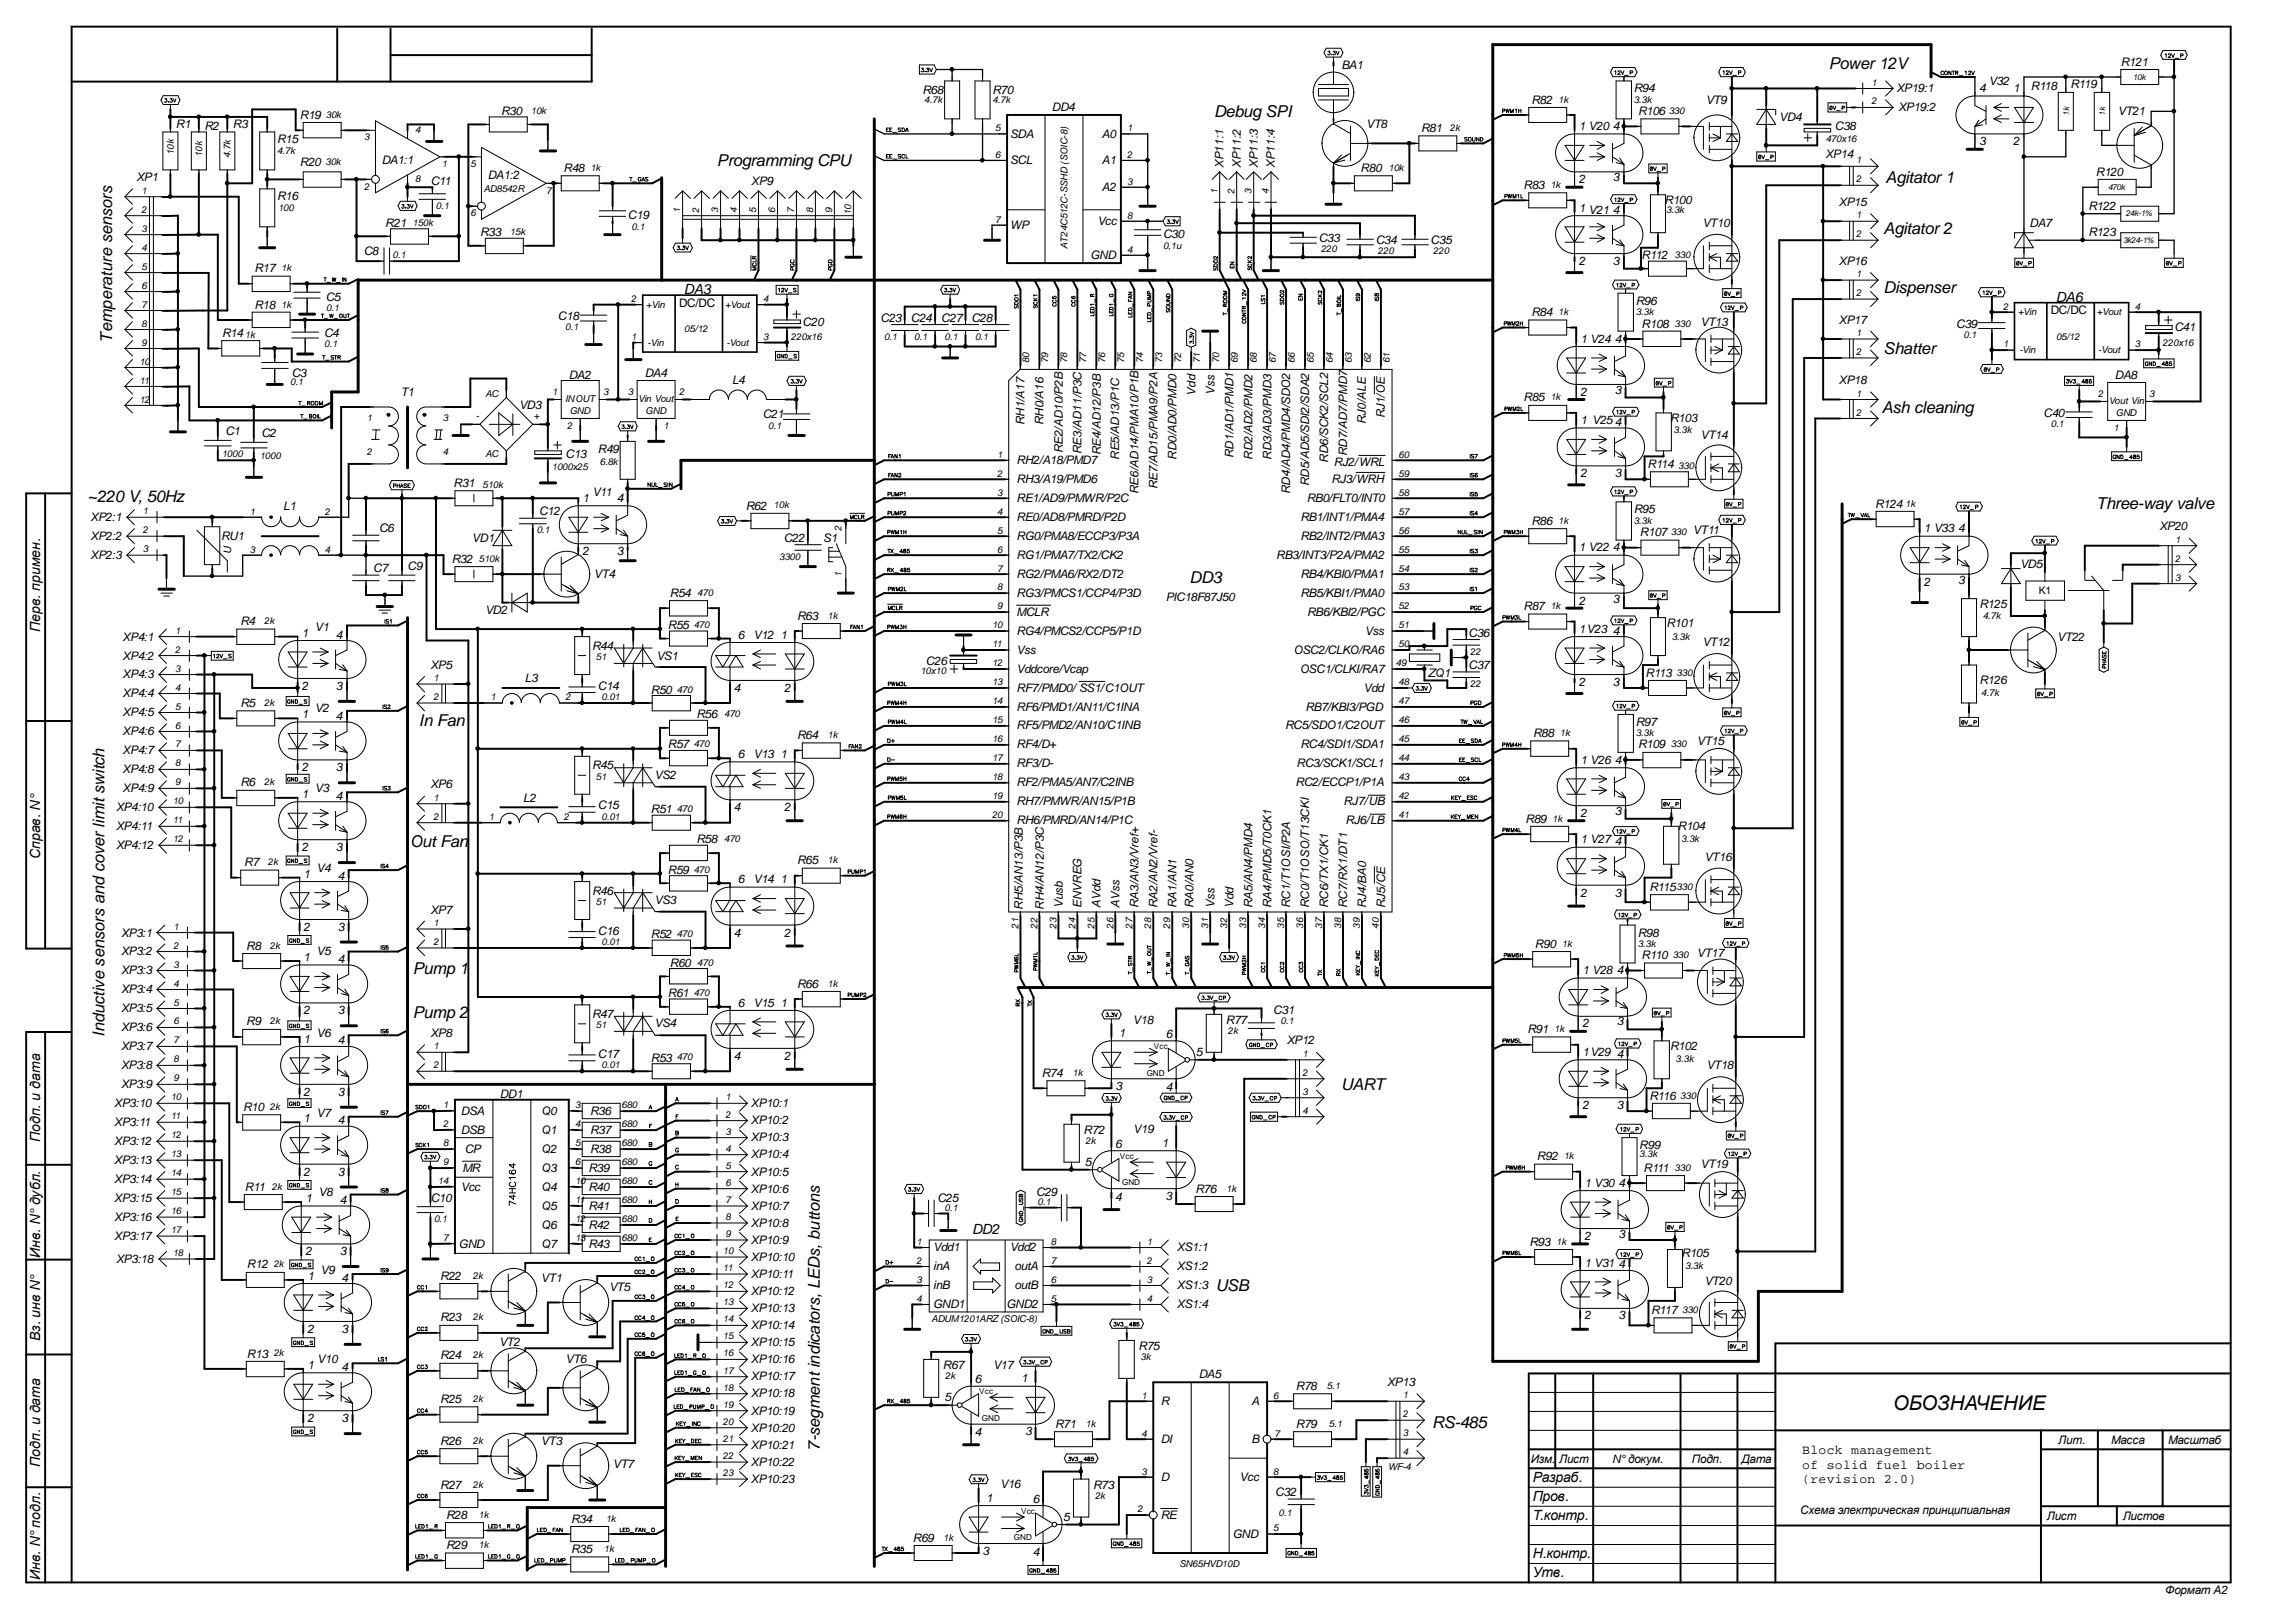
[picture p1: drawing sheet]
<svg xmlns="http://www.w3.org/2000/svg" width="594mm" height="420mm" viewBox="0 0 594 420" stroke-linecap="round" stroke-linejoin="round" font-family="sans-serif">
<defs><g id="words">
<text font-size="5.2" x="490.1" y="365.1">ОБОЗНАЧЕНИЕ</text>
<g font-size="4.2">
<text x="473.4" y="18">Power12V</text>
<text x="314.3" y="30.3">Debug SPI</text>
<text x="185.6" y="43">Programming CPU</text>
<text x="488.1" y="47.5">Agitator1</text>
<text x="487.6" y="60.7">Agitator2</text>
<text x="487.6" y="75.9">Dispenser</text>
<text x="29" y="88.7" transform="rotate(-90 29 88.7)">Temperature sensors</text>
<text x="487.6" y="91.7">Shatter</text>
<text x="487.1" y="106.8">Ash cleaning</text>
<text x="22.7" y="129.8">~220 V, 50Hz</text>
<text x="542.6" y="131.9">Three-way valve</text>
<text x="307.9" y="151">DD3</text>
<text x="108.5" y="187.8">In Fan</text>
<text x="106.1" y="219.2">Out Fan</text>
<text x="106.8" y="252.2">Pump 1</text>
<text x="106.8" y="263.4">Pump 2</text>
<text x="27.1" y="268.4" transform="rotate(-90 27.1 268.4)">Inductive sensors and cover limit switch</text>
<text x="347.1" y="282.2">UART</text>
<text x="314.7" y="334.2">USB</text>
<text x="370.8" y="369.6">RS-485</text>
<text x="212.3" y="375.5" transform="rotate(-90 212.3 375.5)">7-segment indicators, LEDs, buttons</text>
</g>
<g font-size="3.6">
<text x="177" y="76.1">DA3</text>
<text x="532.1" y="78.1">DA6</text>
<text x="10.4" y="163.5" transform="rotate(-90 10.4 163.5)">Перв. примен.</text>
<text x="10.4" y="222.5" transform="rotate(-90 10.4 222.5)">Справ. N°</text>
<text x="10.4" y="295.7" transform="rotate(-90 10.4 295.7)">Подп. и дата</text>
<text x="251.6" y="319.6">DD2</text>
<text x="10.4" y="325.7" transform="rotate(-90 10.4 325.7)">Инв. N° дубл.</text>
<text x="10.4" y="347.3" transform="rotate(-90 10.4 347.3)">Вз. инв N°</text>
<text x="10.4" y="379.7" transform="rotate(-90 10.4 379.7)">Подп. и дата</text>
<text x="396.7" y="383.8">Разраб.</text>
<text x="396.7" y="388.7">Пров.</text>
<text x="396.7" y="393.6">Т.контр.</text>
<text x="396.7" y="403.4">Н.контр.</text>
<text x="10.4" y="409.2" transform="rotate(-90 10.4 409.2)">Инв. N° подл.</text>
<text x="396.7" y="408.3">Утв.</text>
</g>
<g font-size="3.4">
<text x="466.5" y="376.4">Block management</text>
<text x="466.5" y="380.2">of solid fuel boiler</text>
<text x="466.5" y="384">(revision 2.0)</text>
</g>
<g font-size="3">
<text x="347.2" y="18">BA1</text>
<text x="549" y="17">R121</text>
<text x="422.9" y="23.8">R94</text>
<text x="490.9" y="23.8">XP19:1</text>
<text x="512.3" y="23.8">4</text>
<text x="514.9" y="21.9">V32</text>
<text x="521.1" y="23.8">1</text>
<text x="525.7" y="23.4">R118</text>
<text x="535.9" y="22.9">R119</text>
<text x="129.7" y="29.8">R30</text>
<text x="238.8" y="24.3">R68</text>
<text x="256.9" y="24.3">R70</text>
<text x="272.3" y="28.7">DD4</text>
<text x="396.4" y="26.8">R82</text>
<text x="424" y="29.8">R106</text>
<text x="441.5" y="26.8">VT9</text>
<text x="491.4" y="28.7">XP19:2</text>
<text x="548.2" y="29.8">VT21</text>
<text x="45.6" y="33.2">R1</text>
<text x="52.9" y="33.7">R2</text>
<text x="60.3" y="33.2">R3</text>
<text x="77.6" y="30.8">R19</text>
<text x="261.5" y="35.7">SDA</text>
<text x="285.2" y="35.7">A0</text>
<text x="353.7" y="33.2">VT8</text>
<text x="367.9" y="34.2">R81</text>
<text x="408.7" y="33.7">1 V20</text>
<text x="417.5" y="33.7">4</text>
<text x="460.6" y="31.2">VD4</text>
<text x="475" y="33.7">C38</text>
<text x="71.7" y="37.1">R15</text>
<text x="472.5" y="41">XP14</text>
<text x="512.3" y="37.6">3</text>
<text x="521.1" y="37.6">2</text>
<text x="35.3" y="46.9">XP1</text>
<text x="77.6" y="43.1">R20</text>
<text x="98.8" y="42.5">DA1:1</text>
<text x="111.5" y="48">C11</text>
<text x="126.2" y="46.4">DA1:2</text>
<text x="145.9" y="44.5">R48</text>
<text x="194.5" y="48">XP9</text>
<text x="261.5" y="42.5">SCL</text>
<text x="285.2" y="42.5">A1</text>
<text x="316.7" y="43.6" transform="rotate(-90 316.7 43.6)">XP11:1</text>
<text x="321.2" y="43.6" transform="rotate(-90 321.2 43.6)">XP11:2</text>
<text x="325.6" y="43.6" transform="rotate(-90 325.6 43.6)">XP11:3</text>
<text x="330" y="43.6" transform="rotate(-90 330 43.6)">XP11:4</text>
<text x="352.2" y="44.5">R80</text>
<text x="408.7" y="47.5">2</text>
<text x="417.5" y="46.9">3</text>
<text x="542.5" y="45.5">R120</text>
<text x="71.7" y="51.9">R16</text>
<text x="285.2" y="49.4">A2</text>
<text x="394.4" y="48.9">R83</text>
<text x="430.9" y="52.9">R100</text>
<text x="476" y="53.3">XP15</text>
<text x="99.7" y="58.7">R21</text>
<text x="162.6" y="56.8">C19</text>
<text x="261.5" y="59.2">WP</text>
<text x="284.1" y="58.2">Vcc</text>
<text x="408.7" y="54.8">1 V21</text>
<text x="417.5" y="55.3">4</text>
<text x="440.7" y="58.7">VT10</text>
<text x="525.4" y="58.7">DA7</text>
<text x="540.6" y="54.3">R122</text>
<text x="124.3" y="61.2">R33</text>
<text x="301.1" y="61.7">C30</text>
<text x="341.4" y="62.7">C33</text>
<text x="356.1" y="63.1">C34</text>
<text x="370.3" y="63.1">C35</text>
<text x="540.6" y="61.2">R123</text>
<text x="65.9" y="70.5">R17</text>
<text x="94.1" y="66.1">C8</text>
<text x="282.3" y="67.1">GND</text>
<text x="408.7" y="68.5">2</text>
<text x="417.5" y="68.5">3</text>
<text x="424.9" y="67.1">R112</text>
<text x="476" y="68.5">XP16</text>
<text x="84.3" y="77.9">C5</text>
<text x="65.9" y="79.9">R18</text>
<text x="144.4" y="82.8">C18</text>
<text x="175.8" y="79.4">DC/DC</text>
<text x="227.9" y="83.3">C23</text>
<text x="235.8" y="83.3">C24</text>
<text x="243.7" y="83.3">C27 C28</text>
<text x="396.4" y="81.8">R84</text>
<text x="423.4" y="78.9">R96</text>
<text x="476" y="83.8">XP17</text>
<text x="530.9" y="81.3">DC/DC</text>
<text x="57.5" y="87.2">R14</text>
<text x="83.9" y="87.2">C4</text>
<text x="207.8" y="84.3">C20</text>
<text x="409.1" y="88.7">1 V24</text>
<text x="418" y="88.7">4</text>
<text x="424.9" y="84.8">R108</text>
<text x="440.2" y="84.3">VT13</text>
<text x="506.4" y="84.8">C39</text>
<text x="562.9" y="85.7">C41</text>
<text x="75.5" y="97.5">C3</text>
<text x="147.2" y="98">DA2</text>
<text x="166.9" y="97.5">DA4</text>
<text x="189.5" y="99.4">L4</text>
<text x="418" y="102">3</text>
<text x="476" y="99.5">XP18</text>
<text x="547.5" y="98">DA8</text>
<text x="103.7" y="102.5">T1</text>
<text x="134.4" y="105.8">VD3</text>
<text x="309.5" y="102.5" transform="rotate(-90 309.5 102.5)">Vdd</text>
<text x="314.4" y="102.2" transform="rotate(-90 314.4 102.2)">Vss</text>
<text x="394.4" y="103.9">R85</text>
<text x="409.1" y="102.5">2</text>
<text x="529" y="107.8">C40</text>
<text x="58.3" y="112.7">C1</text>
<text x="67.6" y="113.2">C2</text>
<text x="197.4" y="108.3">C21</text>
<text x="265.2" y="110.1" transform="rotate(-90 265.2 110.1)">RH1/A17</text>
<text x="270.1" y="110.1" transform="rotate(-90 270.1 110.1)">RH0/A16</text>
<text x="353.6" y="109.8" transform="rotate(-90 353.6 109.8)">RJ0/ALE</text>
<text x="358.5" y="108.3" transform="rotate(-90 358.5 108.3)">RJ1/OE</text>
<text x="409.1" y="109.9">1 V254</text>
<text x="432.3" y="109.3">R103</text>
<text x="440.2" y="113.7">VT14</text>
<text x="146.4" y="118.7">C13</text>
<text x="154.8" y="117.2">R49</text>
<text x="275.1" y="117.4" transform="rotate(-90 275.1 117.4)">RE2/AD10/P2B</text>
<text x="280" y="117.6" transform="rotate(-90 280 117.6)">RE3/AD11/P3C</text>
<text x="285" y="117.9" transform="rotate(-90 285 117.9)">RE4/AD12/P3B</text>
<text x="289.7" y="119.1" transform="rotate(-90 289.7 119.1)">RE5/AD13/P1C</text>
<text x="304.5" y="119.1" transform="rotate(-90 304.5 119.1)">RD0/AD0/PMD0</text>
<text x="319.3" y="118.6" transform="rotate(-90 319.3 118.6)">RD1/AD1/PMD1</text>
<text x="324.2" y="119.1" transform="rotate(-90 324.2 119.1)">RD2/AD2/PMD2</text>
<text x="329.1" y="119.1" transform="rotate(-90 329.1 119.1)">RD3/AD3/PMD3</text>
<text x="343.8" y="119.8" transform="rotate(-90 343.8 119.8)">RD6/SCK2/SCL2</text>
<text x="348.7" y="118.1" transform="rotate(-90 348.7 118.1)">RD7/AD7/PMD7</text>
<text x="263.1" y="120.1">RH2/A18/PMD7</text>
<text x="263.1" y="125">RH3/A19/PMD6</text>
<text x="338.9" y="125.9" transform="rotate(-90 338.9 125.9)">RD5/AD5/SDI2/SDA2</text>
<text x="344.7" y="125">RJ3/WRH</text>
<text x="345.3" y="120.6">RJ2/WRL</text>
<text x="409.1" y="123.6">2</text>
<text x="418" y="123.6">3</text>
<text x="426.5" y="121.1">R114</text>
<text x="73.3" y="132">L1</text>
<text x="117.4" y="126">R31</text>
<text x="150.8" y="129.9">1</text>
<text x="153.3" y="128.5">V11</text>
<text x="159.7" y="129.9">4</text>
<text x="193" y="132">R62</text>
<text x="263.1" y="129.9">RE1/AD9/PMWR/P2C</text>
<text x="294.7" y="127.9" transform="rotate(-90 294.7 127.9)">RE6/AD14/PMA10/P1B</text>
<text x="299.6" y="126.6" transform="rotate(-90 299.6 126.6)">RE7/AD15/PMA9/P2A</text>
<text x="334" y="127.9" transform="rotate(-90 334 127.9)">RD4/AD4/PMD4/SDO2</text>
<text x="338.2" y="129.9">RB0/FLT0/INT0</text>
<text x="485.4" y="131.4">R124</text>
<text x="23.5" y="134.8">XP2:1</text>
<text x="98.1" y="137.8">C6</text>
<text x="139.5" y="133.4">C12</text>
<text x="263.1" y="134.8">RE0/AD8/PMRD/P2D</text>
<text x="336.6" y="134.8">RB1/INT1/PMA4</text>
<text x="396.4" y="135.8">R86</text>
<text x="422.9" y="132.9">R95</text>
<text x="498" y="137.8">1 V33</text>
<text x="506.9" y="137.8">4</text>
<text x="559" y="137.3">XP20</text>
<text x="23.5" y="139.7">XP2:2</text>
<text x="57.2" y="139.7">RU1</text>
<text x="122.2" y="140.3">VD1</text>
<text x="150.8" y="143.7">2</text>
<text x="159.7" y="143.7">3</text>
<text x="202.9" y="140.3">C22</text>
<text x="213.1" y="140.3">S1</text>
<text x="263.1" y="139.7">RG0/PMA8/ECCP3/P3A</text>
<text x="336.6" y="139.7">RB2/INT2/PMA3</text>
<text x="408.7" y="142.7">1 V22</text>
<text x="417.5" y="142.7">4</text>
<text x="424.5" y="138.8">R107</text>
<text x="438.2" y="138.3">VT11</text>
<text x="23.5" y="144.7">XP2:3</text>
<text x="96.6" y="148.1">C7</text>
<text x="105.5" y="147.6">C9</text>
<text x="116.9" y="145.7">R32</text>
<text x="153.8" y="149.6">VT4</text>
<text x="263.1" y="149.6">RG2/PMA6/RX2/DT2</text>
<text x="263.1" y="144.7">RG1/PMA7/TX2/CK2</text>
<text x="330.4" y="144.7">RB3/INT3/P2A/PMA2</text>
<text x="336.6" y="149.6">RB4/KBI0/PMA1</text>
<text x="522.9" y="147.1">VD5</text>
<text x="173.4" y="154.5">R54</text>
<text x="263.1" y="154.5">RG3/PMCS1/CCP4/P3D</text>
<text x="301.8" y="155.5">PIC18F87J50</text>
<text x="336.6" y="154.5">RB5/KBI1/PMA0</text>
<text x="417.5" y="156">3</text>
<text x="498" y="151.6">2</text>
<text x="506.9" y="151.1">3</text>
<text x="62.2" y="161.8">R4</text>
<text x="125.6" y="159">VD2</text>
<text x="206.3" y="160.4">R63</text>
<text x="263.1" y="159.4">MCLR</text>
<text x="338.3" y="159.4">RB6/KBI2/PGC</text>
<text x="394.4" y="157.9">R87</text>
<text x="408.7" y="156.5">2</text>
<text x="512.4" y="157.4">R125</text>
<text x="31.7" y="165.8">XP4:1</text>
<text x="78.1" y="164.8">1</text>
<text x="81.5" y="163.4">V1</text>
<text x="87" y="165.3">4</text>
<text x="172.9" y="162.9">R55</text>
<text x="191" y="165.3">6</text>
<text x="195.1" y="165.3">V12</text>
<text x="202" y="165.3">1</text>
<text x="263.1" y="164.3">RG4/PMCS2/CCP5/P1D</text>
<text x="353.3" y="164.3">Vss</text>
<text x="380.2" y="164.8">C36</text>
<text x="408.7" y="163.9">1V23</text>
<text x="417.5" y="164.3">4</text>
<text x="431.4" y="162.3">R101</text>
<text x="440.7" y="167.3">VT12</text>
<text x="532.6" y="165.8">VT22</text>
<text x="31.7" y="170.7">XP4:2</text>
<text x="111.4" y="173.2">XP5</text>
<text x="153.2" y="168.3">R44</text>
<text x="169.9" y="170.7">VS1</text>
<text x="239.7" y="172.2">C26</text>
<text x="263.1" y="169.2">Vss</text>
<text x="334.9" y="169.2">OSC2/CLKO/RA6</text>
<text x="380.2" y="173.2">C37</text>
<text x="31.7" y="175.6">XP4:3</text>
<text x="78.1" y="178.6">2</text>
<text x="87" y="178.6">3</text>
<text x="135.9" y="176.7">L3</text>
<text x="154.8" y="178.6">C14</text>
<text x="168.5" y="179.5">R50</text>
<text x="190" y="179">4</text>
<text x="202.9" y="179">2</text>
<text x="263.1" y="179">RF7/PMD0/SS1/C1OUT</text>
<text x="263.1" y="174.1">Vddcore/Vcap</text>
<text x="336.5" y="174.1">OSC1/CLKI/RA7</text>
<text x="353" y="179">Vdd</text>
<text x="369.7" y="175.1">ZQ1</text>
<text x="408.7" y="177.6">2</text>
<text x="417.5" y="177.6">3</text>
<text x="426" y="175.1">R113</text>
<text x="512.4" y="177.1">R126</text>
<text x="31.7" y="185.5">XP4:5</text>
<text x="31.7" y="180.6">XP4:4</text>
<text x="62.2" y="183">R5</text>
<text x="78.1" y="186">1</text>
<text x="81.5" y="184.4">V2</text>
<text x="180.3" y="186">R56</text>
<text x="263.1" y="183.9">RF6/PMD1/AN11/C1INA</text>
<text x="337.9" y="183.9">RB7/KBI3/PGD</text>
<text x="31.7" y="190.4">XP4:6</text>
<text x="87" y="186.4">4</text>
<text x="206.3" y="191.3">R64</text>
<text x="263.1" y="188.8">RF5/PMD2/AN10/C1INB</text>
<text x="332.7" y="188.8">RC5/SDO1/C2OUT</text>
<text x="396.8" y="190.9">R88</text>
<text x="423.4" y="187.9">R97</text>
<text x="31.7" y="195.3">XP4:7</text>
<text x="172.9" y="193.8">R57</text>
<text x="191" y="196.2">6</text>
<text x="195.1" y="196.2">V13</text>
<text x="202" y="196.2">1</text>
<text x="263.1" y="193.8">RF4/D+</text>
<text x="336.6" y="193.8">RC4/SDI1/SDA1</text>
<text x="409.1" y="197.7">1 V26</text>
<text x="418" y="197.7">4</text>
<text x="424" y="193.8">R109</text>
<text x="439.3" y="192.8">VT15</text>
<text x="31.7" y="200.2">XP4:8</text>
<text x="62.2" y="203.6">R6</text>
<text x="78.1" y="199.7">2</text>
<text x="87" y="199.7">3</text>
<text x="153.2" y="199.2">R45</text>
<text x="169.4" y="201.6">VS2</text>
<text x="263.1" y="203.6">RF2/PMA5/AN7/C2INB</text>
<text x="263.1" y="198.7">RF3/D-</text>
<text x="335.4" y="203.6">RC2/ECCP1/P1A</text>
<text x="335.6" y="198.7">RC3/SCK1/SCL1</text>
<text x="31.7" y="205.1">XP4:9</text>
<text x="78.1" y="206.5">1</text>
<text x="81.5" y="205.1">V3</text>
<text x="87" y="207.1">4</text>
<text x="111.4" y="204.1">XP6</text>
<text x="135.5" y="207.6">L2</text>
<text x="154.8" y="209.5">C15</text>
<text x="263.1" y="208.5">RH7/PMWR/AN15/P1B</text>
<text x="347.8" y="208.5">RJ7/UB</text>
<text x="30.1" y="214.9">XP4:11</text>
<text x="30.1" y="210">XP4:10</text>
<text x="168.5" y="210.5">R51</text>
<text x="190" y="210">4</text>
<text x="202.9" y="210">2</text>
<text x="263.1" y="213.4">RH6/PMRD/AN14/P1C</text>
<text x="348.3" y="213.4">RJ6/LB</text>
<text x="394.9" y="213">R89</text>
<text x="409.1" y="211.5">2</text>
<text x="418" y="210.9">3</text>
<text x="434.3" y="214.9">R104</text>
<text x="30.1" y="219.8">XP4:12</text>
<text x="78.1" y="220.3">2</text>
<text x="87" y="220.3">3</text>
<text x="180.3" y="218.3">R58</text>
<text x="409.1" y="218.3">1 V27</text>
<text x="418" y="218.8">4</text>
<text x="63.2" y="224.2">R7</text>
<text x="78.6" y="227.2">1</text>
<text x="82" y="225.8">V4</text>
<text x="87.5" y="227.7">4</text>
<text x="172.9" y="226.2">R59</text>
<text x="206.3" y="223.7">R65</text>
<text x="441.2" y="222.8">VT16</text>
<text x="153.2" y="231.6">R46</text>
<text x="191" y="228.6">6</text>
<text x="195.1" y="228.6">V14</text>
<text x="202" y="228.6">1</text>
<text x="409.1" y="232.1">2</text>
<text x="418" y="232.1">3</text>
<text x="427" y="230.7">R115</text>
<text x="111.4" y="236.5">XP7</text>
<text x="169.4" y="234.1">VS3</text>
<text x="264.8" y="235.5" transform="rotate(-90 264.8 235.5)">RH5/AN13/P3B</text>
<text x="270.2" y="235.5" transform="rotate(-90 270.2 235.5)">RH4/AN12/P3C</text>
<text x="275.1" y="235.1" transform="rotate(-90 275.1 235.1)">Vusb</text>
<text x="280" y="235.1" transform="rotate(-90 280 235.1)">ENVREG</text>
<text x="284.9" y="235.1" transform="rotate(-90 284.9 235.1)">AVdd</text>
<text x="289.8" y="235.1" transform="rotate(-90 289.8 235.1)">AVss</text>
<text x="294.7" y="235.1" transform="rotate(-90 294.7 235.1)">RA3/AN3/Vref+</text>
<text x="299.6" y="235.1" transform="rotate(-90 299.6 235.1)">RA2/AN2/Vref-</text>
<text x="304.5" y="235.1" transform="rotate(-90 304.5 235.1)">RA1/AN1</text>
<text x="308.9" y="235.1" transform="rotate(-90 308.9 235.1)">RA0/AN0</text>
<text x="314.4" y="235.1" transform="rotate(-90 314.4 235.1)">Vss</text>
<text x="319.3" y="235.1" transform="rotate(-90 319.3 235.1)">Vdd</text>
<text x="324.2" y="235.1" transform="rotate(-90 324.2 235.1)">RA5/AN4/PMD4</text>
<text x="329.1" y="235.1" transform="rotate(-90 329.1 235.1)">RA4/PMD5/T0CK1</text>
<text x="334" y="235.1" transform="rotate(-90 334 235.1)">RC1/T1OSI/P2A</text>
<text x="338.9" y="235.1" transform="rotate(-90 338.9 235.1)">RC0/T1OSO/T13CKI</text>
<text x="343.8" y="235.1" transform="rotate(-90 343.8 235.1)">RC6/TX1/CK1</text>
<text x="348.7" y="235.1" transform="rotate(-90 348.7 235.1)">RC7/RX1/DT1</text>
<text x="353.7" y="235.1" transform="rotate(-90 353.7 235.1)">RJ4/BA0</text>
<text x="358.6" y="235.1" transform="rotate(-90 358.6 235.1)">RJ5/CE</text>
<text x="31.3" y="242.4">XP3:1</text>
<text x="63.8" y="245.8">R8</text>
<text x="78.6" y="240.9">2</text>
<text x="87.5" y="240.9">3</text>
<text x="154.8" y="241.9">C16</text>
<text x="168.5" y="243">R52</text>
<text x="190" y="242.4">4</text>
<text x="202.9" y="242.4">2</text>
<text x="397.3" y="245.4">R90</text>
<text x="423.9" y="242.4">R98</text>
<text x="31.3" y="247.4">XP3:2</text>
<text x="78.6" y="248.8">1</text>
<text x="82" y="247.4">V5</text>
<text x="87.5" y="249.3">4</text>
<text x="173.4" y="250.3">R60</text>
<text x="424.9" y="248.3">R110</text>
<text x="439.3" y="247.9">VT17</text>
<text x="31.3" y="252.3">XP3:3</text>
<text x="31.3" y="257.2">XP3:4</text>
<text x="206.3" y="255.7">R66</text>
<text x="409.6" y="252.3">1 V28</text>
<text x="418.5" y="252.3">4</text>
<text x="31.3" y="262.1">XP3:5</text>
<text x="78.6" y="262.6">2</text>
<text x="87.5" y="262.6">3</text>
<text x="153.2" y="263.5">R47</text>
<text x="172.9" y="258.1">R61</text>
<text x="191" y="260.6">6</text>
<text x="195.1" y="260.6">V15</text>
<text x="202" y="260.6">1</text>
<text x="329.6" y="262.6">C31</text>
<text x="31.3" y="267">XP3:6</text>
<text x="63.8" y="265.5">R9</text>
<text x="78.6" y="270">1</text>
<text x="82" y="268.4">V6</text>
<text x="111.4" y="268.4">XP8</text>
<text x="169.4" y="266">VS4</text>
<text x="289.6" y="268.4">1</text>
<text x="293.3" y="265">V18</text>
<text x="301.8" y="268.7">6</text>
<text x="317.3" y="265">R77</text>
<text x="395.4" y="267.5">R91</text>
<text x="409.6" y="266">2</text>
<text x="418.5" y="265.5">3</text>
<text x="31.3" y="271.9">XP3:7</text>
<text x="87.5" y="270.4">4</text>
<text x="154.8" y="273.9">C17</text>
<text x="168.5" y="274.9">R53</text>
<text x="190" y="274.4">4</text>
<text x="202.9" y="274.4">2</text>
<text x="309.5" y="273.3">5</text>
<text x="333.1" y="270.4">XP12</text>
<text x="409.6" y="273.3">1V29</text>
<text x="418.5" y="273.9">4</text>
<text x="432.3" y="271.9">R102</text>
<text x="31.3" y="281.7">XP3:9</text>
<text x="31.3" y="276.8">XP3:8</text>
<text x="269.7" y="278.8">R74</text>
<text x="441.7" y="276.8">VT18</text>
<text x="29.5" y="286.6">XP3:10</text>
<text x="62.9" y="287.6">R10</text>
<text x="78.6" y="283.7">2</text>
<text x="87.5" y="283.7">3</text>
<text x="129.4" y="284.2">DD1</text>
<text x="194.4" y="286.6">XP10:1</text>
<text x="288.7" y="282.2">3</text>
<text x="301.8" y="282.4">4</text>
<text x="409.6" y="287.1">2</text>
<text x="418.5" y="287.1">3</text>
<text x="427" y="284.7">R116</text>
<text x="29.5" y="291.5">XP3:11</text>
<text x="78.6" y="290.5">1</text>
<text x="82" y="289.1">V7</text>
<text x="87.5" y="291">4</text>
<text x="119.3" y="288.6">DSA</text>
<text x="119.3" y="293.5">DSB</text>
<text x="140.1" y="288.6">Q0</text>
<text x="140.1" y="293.5">Q1</text>
<text x="152.7" y="288.6">R36</text>
<text x="152.7" y="293.5">R37</text>
<text x="194.4" y="291">XP10:2</text>
<text x="280.5" y="293.5">R72</text>
<text x="293.4" y="293.4">V19</text>
<text x="29.5" y="296.5">XP3:12</text>
<text x="120.3" y="298.4">CP</text>
<text x="140.1" y="298.4">Q2</text>
<text x="152.7" y="298.4">R38</text>
<text x="194.4" y="295.4">XP10:3</text>
<text x="194.4" y="299.8">XP10:4</text>
<text x="288.6" y="297.1">6</text>
<text x="300.7" y="297">1</text>
<text x="424.3" y="297.4">R99</text>
<text x="29.5" y="301.4">XP3:13</text>
<text x="78.6" y="304.3">2</text>
<text x="87.5" y="304.3">3</text>
<text x="119.7" y="303.3">MR</text>
<text x="140.1" y="303.3">Q3</text>
<text x="152.3" y="303.3">R39</text>
<text x="194.4" y="304.3">XP10:5</text>
<text x="280.8" y="301.9">5</text>
<text x="397.8" y="300.4">R92</text>
<text x="425.4" y="303.3">R111</text>
<text x="440.2" y="302.3">VT19</text>
<text x="29.5" y="311.2">XP3:15</text>
<text x="29.5" y="306.3">XP3:14</text>
<text x="63.4" y="308.2">R11</text>
<text x="79.1" y="311.2">1</text>
<text x="82.5" y="309.7">V8</text>
<text x="88" y="311.7">4</text>
<text x="111.5" y="311.2">C10</text>
<text x="119.3" y="308.2">Vcc</text>
<text x="140.1" y="308.2">Q4</text>
<text x="152.3" y="308.2">R40</text>
<text x="194.4" y="308.7">XP10:6</text>
<text x="242.7" y="311.2">C25</text>
<text x="268.2" y="309.7">C29</text>
<text x="288.6" y="310.9">4</text>
<text x="301.7" y="310.7">3</text>
<text x="309.5" y="308.7">R76</text>
<text x="410.1" y="307.2">1 V30</text>
<text x="418.9" y="307.2">4</text>
<text x="29.5" y="316.1">XP3:16</text>
<text x="140.1" y="313.1">Q5</text>
<text x="152.3" y="313.1">R41</text>
<text x="194.4" y="313.1">XP10:7</text>
<text x="194.4" y="317.5">XP10:8</text>
<text x="29.5" y="321">XP3:17</text>
<text x="118.8" y="323">GND</text>
<text x="140.1" y="318.1">Q6</text>
<text x="140.1" y="323">Q7</text>
<text x="152.3" y="318.1">R42</text>
<text x="152.3" y="323">R43</text>
<text x="194.4" y="321.9">XP10:9</text>
<text x="241.6" y="324">Vdd1</text>
<text x="261.4" y="324">Vdd2</text>
<text x="304.6" y="324">XS1:1</text>
<text x="395.9" y="322.5">R93</text>
<text x="410.1" y="321">2</text>
<text x="418.9" y="320.5">3</text>
<text x="30.1" y="326.9">XP3:18</text>
<text x="63.9" y="328.4">R12</text>
<text x="79.1" y="324.9">2</text>
<text x="83" y="329.8">V9</text>
<text x="88" y="324.9">3</text>
<text x="194.4" y="326.4">XP10:10</text>
<text x="241.6" y="328.9">inA</text>
<text x="262.6" y="328.9">outA</text>
<text x="304.6" y="328.9">XS1:2</text>
<text x="410.1" y="327.9">1 V31</text>
<text x="418.9" y="328.4">4</text>
<text x="435.3" y="325.4">R105</text>
<text x="79.6" y="331.3">1</text>
<text x="88.4" y="331.8">4</text>
<text x="114" y="331.3">R22</text>
<text x="140" y="331.8">VT1</text>
<text x="157.6" y="334.2">VT5</text>
<text x="194.4" y="330.8">XP10:11</text>
<text x="194.4" y="335.2">XP10:12</text>
<text x="241.6" y="333.8">inB</text>
<text x="262.6" y="333.8">outB</text>
<text x="304.6" y="333.8">XS1:3</text>
<text x="441.2" y="332.8">VT20</text>
<text x="194.4" y="339.6">XP10:13</text>
<text x="241.6" y="338.7">GND1</text>
<text x="260.5" y="338.7">GND2</text>
<text x="304.6" y="338.7">XS1:4</text>
<text x="410.1" y="341.6">2</text>
<text x="418.9" y="341.6">3</text>
<text x="427.4" y="340.1">R117</text>
<text x="79.6" y="345.1">2</text>
<text x="88.4" y="345.1">3</text>
<text x="114" y="342.1">R23</text>
<text x="194.4" y="344.1">XP10:14</text>
<text x="63.9" y="351.5">R13</text>
<text x="82.1" y="352.9">V10</text>
<text x="114" y="351.9">R24</text>
<text x="129.2" y="348.5">VT2</text>
<text x="146.4" y="352.9">VT6</text>
<text x="194.4" y="348.5">XP10:15</text>
<text x="194.4" y="352.9">XP10:16</text>
<text x="294.7" y="349.5">R75</text>
<text x="79.6" y="354.4">1</text>
<text x="88.4" y="354.9">4</text>
<text x="194.4" y="357.3">XP10:17</text>
<text x="244.1" y="354.4">R67</text>
<text x="252.3" y="358.1">6</text>
<text x="257" y="354.4">V17</text>
<text x="264.3" y="357.8">1</text>
<text x="310.3" y="356.8">DA5</text>
<text x="335.4" y="359.8">R78</text>
<text x="359.1" y="358.9">XP13</text>
<text x="114" y="363.3">R25</text>
<text x="194.4" y="361.7">XP10:18</text>
<text x="244.5" y="362.8">5</text>
<text x="300.5" y="363.8">R</text>
<text x="323.9" y="363.8">A</text>
<text x="79.6" y="368.2">2</text>
<text x="88.4" y="368.2">3</text>
<text x="194.4" y="370.6">XP10:20</text>
<text x="194.4" y="366.2">XP10:19</text>
<text x="252.3" y="371.8">4</text>
<text x="265.3" y="371.6">3</text>
<text x="273.1" y="369.6">R71</text>
<text x="335.4" y="369.6">R79</text>
<text x="114" y="374">R26</text>
<text x="140" y="374">VT3</text>
<text x="194.4" y="375">XP10:21</text>
<text x="300.5" y="373.6">DI</text>
<text x="323.9" y="373.6">B</text>
<text x="532.8" y="373.8">Лит.</text>
<text x="546.5" y="373.8">Масса</text>
<text x="561.3" y="373.8">Масштаб</text>
<text x="158.7" y="379.9">VT7</text>
<text x="194.4" y="379.4">XP10:22</text>
<text x="194.4" y="383.8">XP10:23</text>
<text x="300.5" y="383.4">D</text>
<text x="320.9" y="383.4">Vcc</text>
<text x="396.2" y="378.7">Изм.</text>
<text x="403.6" y="378.7">Лист</text>
<text x="417.3" y="378.7">N° докум.</text>
<text x="438" y="378.7">Подп.</text>
<text x="450.8" y="378.7">Дата</text>
<text x="114" y="385.4">R27</text>
<text x="255.3" y="388.7">1</text>
<text x="258.9" y="385.3">V16</text>
<text x="267.4" y="389">6</text>
<text x="283" y="385.4">R73</text>
<text x="330.1" y="387.3">C32</text>
<text x="115.5" y="393.2">R28</text>
<text x="147.8" y="394.2">R34</text>
<text x="275.2" y="393.7">5</text>
<text x="300.5" y="393.2">RE</text>
<text x="466" y="392">Схема электрическая принципиальная</text>
<text x="529.8" y="393.4">Лист</text>
<text x="549.5" y="393.4">Листов</text>
<text x="115.5" y="401">R29</text>
<text x="236.3" y="399.1">R69</text>
<text x="319.1" y="398.1">GND</text>
<text x="147.8" y="402">R35</text>
<text x="254.3" y="402.5">3</text>
<text x="267.4" y="402.7">4</text>
<text x="560.5" y="412.5">Формат А2</text>
</g>
<g font-size="2.7">
<text x="59.9" y="143.3" transform="rotate(-90 59.9 143.3)">U</text>
<text x="527.7" y="153.7">K1</text>
</g>
<g font-size="2.5">
<text x="484.5" y="22.1">1</text>
<text x="137.4" y="29.5">10k</text>
<text x="239.3" y="26.5">4.7k</text>
<text x="256.9" y="26.5">4.7k</text>
<text x="403.4" y="26.5">1k</text>
<text x="422.9" y="26.5">3.3k</text>
<text x="432" y="29.5">330</text>
<text x="484.5" y="27.1">2</text>
<text x="84.3" y="30.4">30k</text>
<text x="107.4" y="34.4">4</text>
<text x="257.6" y="34">5</text>
<text x="291.8" y="34">1</text>
<text x="375.3" y="33.9">2k</text>
<text x="45" y="40.1" transform="rotate(-90 45 40.1)">10k</text>
<text x="52.3" y="40.6" transform="rotate(-90 52.3 40.6)">10k</text>
<text x="59.7" y="40.9" transform="rotate(-90 59.7 40.9)">4.7k</text>
<text x="71.7" y="39.8">4.7k</text>
<text x="94.2" y="36.4">3</text>
<text x="257.6" y="40.9">6</text>
<text x="291.8" y="40.9">2</text>
<text x="472.6" y="36.9">470x16</text>
<text x="84.2" y="42.8">30k</text>
<text x="107.4" y="47.2">8</text>
<text x="114.4" y="43.2">1</text>
<text x="121.8" y="43.2">5</text>
<text x="152.8" y="44.2">1k</text>
<text x="291.8" y="47.8">3</text>
<text x="359.4" y="44.2">10k</text>
<text x="480.5" y="42.3">1</text>
<text x="480.5" y="47.2">2</text>
<text x="36.7" y="50.2">1</text>
<text x="94.2" y="49.1">2</text>
<text x="125.2" y="49.7">AD8542R</text>
<text x="141.4" y="50.2">7</text>
<text x="315.1" y="50.2" transform="rotate(-90 315.1 50.2)">1</text>
<text x="319.5" y="50.2" transform="rotate(-90 319.5 50.2)">2</text>
<text x="323.9" y="50.2" transform="rotate(-90 323.9 50.2)">3</text>
<text x="328.4" y="50.2" transform="rotate(-90 328.4 50.2)">4</text>
<text x="401.3" y="48.6">1k</text>
<text x="36.7" y="60">3</text>
<text x="36.7" y="55.1">2</text>
<text x="72" y="54.6">100</text>
<text x="106.8" y="58.5">150k</text>
<text x="112.9" y="54.1">0.1</text>
<text x="121.8" y="56">6</text>
<text x="163.5" y="59.5">0.1</text>
<text x="176.1" y="55.1" transform="rotate(-90 176.1 55.1)">1</text>
<text x="181" y="55.1" transform="rotate(-90 181 55.1)">2</text>
<text x="185.9" y="55.1" transform="rotate(-90 185.9 55.1)">3</text>
<text x="190.8" y="55.1" transform="rotate(-90 190.8 55.1)">4</text>
<text x="195.7" y="55.1" transform="rotate(-90 195.7 55.1)">5</text>
<text x="200.7" y="55.1" transform="rotate(-90 200.7 55.1)">6</text>
<text x="205.6" y="55.1" transform="rotate(-90 205.6 55.1)">7</text>
<text x="210.5" y="55.1" transform="rotate(-90 210.5 55.1)">8</text>
<text x="215.4" y="55.1" transform="rotate(-90 215.4 55.1)">9</text>
<text x="220.3" y="55.7" transform="rotate(-90 220.3 55.7)">10</text>
<text x="257.6" y="57.6">7</text>
<text x="291.8" y="56.6">8</text>
<text x="431.3" y="55.1">3.3k</text>
<text x="480.5" y="56.5">1</text>
<text x="36.7" y="64.9">4</text>
<text x="132" y="60.9">15k</text>
<text x="276.4" y="64.4" transform="rotate(-90 276.4 64.4)">AT24C512C-SSHD (SOIC-8)</text>
<text x="291.8" y="65.4">4</text>
<text x="301.1" y="64.4">0,1u</text>
<text x="342" y="65.3">220</text>
<text x="356.7" y="65.8">220</text>
<text x="371" y="65.8">220</text>
<text x="480.5" y="61.4">2</text>
<text x="36.7" y="69.8">5</text>
<text x="72.8" y="70.2">1k</text>
<text x="101.6" y="66.8">0.1</text>
<text x="433.5" y="66.8">330</text>
<text x="480.5" y="71.8">1</text>
<text x="36.7" y="74.7">6</text>
<text x="480.5" y="76.7">2</text>
<text x="36.7" y="79.7">7</text>
<text x="72.8" y="79.6">1k</text>
<text x="84.4" y="80.6">0.1</text>
<text x="163.4" y="78.2">2</text>
<text x="167.3" y="79.6">+Vin</text>
<text x="187.7" y="79.6">+Vout</text>
<text x="197.5" y="78.2">4</text>
<text x="403.4" y="81.6">1k</text>
<text x="423.4" y="81.6">3.3k</text>
<text x="518.5" y="80.1">2</text>
<text x="522.4" y="81.6">+Vin</text>
<text x="542.8" y="81.6">+Vout</text>
<text x="552.6" y="80.1">4</text>
<text x="36.7" y="89.5">9</text>
<text x="36.7" y="84.6">8</text>
<text x="63.4" y="87.4">1k</text>
<text x="83.9" y="89.9">0.1</text>
<text x="146.3" y="85.5">0.1</text>
<text x="163.4" y="88">1</text>
<text x="167.6" y="89.5">-Vin</text>
<text x="177.1" y="86">05/12</text>
<text x="188" y="89.5">-Vout</text>
<text x="197.5" y="88">3</text>
<text x="204.7" y="87.9">220x16</text>
<text x="228.9" y="87.9">0.1</text>
<text x="236.6" y="87.9">0.1</text>
<text x="244.5" y="87.9">0.1</text>
<text x="252.4" y="87.9">0.1</text>
<text x="433.5" y="84.5">330</text>
<text x="480.5" y="87">1</text>
<text x="508.3" y="87.4">0.1</text>
<text x="518.5" y="90">1</text>
<text x="532.2" y="87.9">05/12</text>
<text x="552.6" y="90">3</text>
<text x="559.8" y="89.5">220x16</text>
<text x="36.1" y="94.4">10</text>
<text x="266.4" y="93.9" transform="rotate(-90 266.4 93.9)">80</text>
<text x="271.4" y="93.9" transform="rotate(-90 271.4 93.9)">79</text>
<text x="276.3" y="93.9" transform="rotate(-90 276.3 93.9)">78</text>
<text x="281.2" y="93.9" transform="rotate(-90 281.2 93.9)">77</text>
<text x="286.1" y="93.9" transform="rotate(-90 286.1 93.9)">76</text>
<text x="291" y="93.9" transform="rotate(-90 291 93.9)">75</text>
<text x="295.9" y="93.9" transform="rotate(-90 295.9 93.9)">74</text>
<text x="300.8" y="93.9" transform="rotate(-90 300.8 93.9)">73</text>
<text x="305.7" y="93.9" transform="rotate(-90 305.7 93.9)">72</text>
<text x="310.6" y="93.9" transform="rotate(-90 310.6 93.9)">71</text>
<text x="315.6" y="93.9" transform="rotate(-90 315.6 93.9)">70</text>
<text x="320.5" y="93.9" transform="rotate(-90 320.5 93.9)">69</text>
<text x="325.4" y="93.9" transform="rotate(-90 325.4 93.9)">68</text>
<text x="330.3" y="93.9" transform="rotate(-90 330.3 93.9)">67</text>
<text x="335.2" y="93.9" transform="rotate(-90 335.2 93.9)">66</text>
<text x="340.1" y="93.9" transform="rotate(-90 340.1 93.9)">65</text>
<text x="345" y="93.9" transform="rotate(-90 345 93.9)">64</text>
<text x="349.9" y="93.9" transform="rotate(-90 349.9 93.9)">63</text>
<text x="354.8" y="93.9" transform="rotate(-90 354.8 93.9)">62</text>
<text x="359.7" y="93.9" transform="rotate(-90 359.7 93.9)">61</text>
<text x="480.5" y="91.9">2</text>
<text x="522.7" y="91.4">-Vin</text>
<text x="543.1" y="91.4">-Vout</text>
<text x="36.1" y="99.4">11</text>
<text x="75.1" y="99.7">0.1</text>
<text x="36.1" y="104.3">12</text>
<text x="125.6" y="102.7">AC</text>
<text x="142.9" y="102.2">1</text>
<text x="146.3" y="104.2">INOUT</text>
<text x="147.5" y="107.1">GND</text>
<text x="156.1" y="102.2">3</text>
<text x="162.6" y="102.2">3</text>
<text x="165.2" y="104.2">Vin Vout</text>
<text x="167.1" y="107.1">GND</text>
<text x="175.8" y="102.2">2</text>
<text x="401.3" y="103.7">1k</text>
<text x="480.5" y="102.7">1</text>
<text x="480.5" y="107.6">2</text>
<text x="543.1" y="102.7">2</text>
<text x="545.8" y="104.6">Vout Vin</text>
<text x="547.7" y="107.6">GND</text>
<text x="556.3" y="102.7">3</text>
<text x="95" y="109.1">1</text>
<text x="114.6" y="109.1">3</text>
<text x="123.2" y="108.6">-</text>
<text x="138.2" y="108.6">+</text>
<text x="146.8" y="111">2</text>
<text x="171.8" y="111">1</text>
<text x="198.9" y="111">0.1</text>
<text x="433.2" y="112">3.3k</text>
<text x="530.9" y="110.5">0.1</text>
<text x="547.1" y="111.5">1</text>
<text x="57.4" y="118.4">1000</text>
<text x="67.2" y="118.9">1000</text>
<text x="95" y="117.9">2</text>
<text x="114.6" y="117.9">4</text>
<text x="125.6" y="118.4">AC</text>
<text x="258.1" y="118.5">1</text>
<text x="362" y="118.5">60</text>
<text x="142.8" y="121.8">1000x25</text>
<text x="155.3" y="120.4">6.8k</text>
<text x="258.1" y="123.4">2</text>
<text x="362" y="123.4">59</text>
<text x="434.4" y="121.4">330</text>
<text x="124.9" y="126.3">510k</text>
<text x="200.2" y="131.6">10k</text>
<text x="258.1" y="128.3">3</text>
<text x="362" y="128.3">58</text>
<text x="493.2" y="131.2">1k</text>
<text x="37" y="133.1">1</text>
<text x="64.7" y="133.2">1</text>
<text x="84.1" y="133.2">2</text>
<text x="217.8" y="137.5" transform="rotate(-90 217.8 137.5)">2</text>
<text x="258.1" y="133.2">4</text>
<text x="362" y="133.2">57</text>
<text x="403.4" y="135.6">1k</text>
<text x="422.9" y="135.6">3.3k</text>
<text x="37" y="138">2</text>
<text x="37" y="143">3</text>
<text x="64.7" y="143">3</text>
<text x="84.1" y="143">4</text>
<text x="138.9" y="138">0.1</text>
<text x="258.1" y="143">6</text>
<text x="258.1" y="138.1">5</text>
<text x="362" y="143">55</text>
<text x="362" y="138.1">56</text>
<text x="432.5" y="138.6">330</text>
<text x="563" y="140.5">1</text>
<text x="124" y="145.4">510k</text>
<text x="201.7" y="144.9">3300</text>
<text x="217.8" y="149.3" transform="rotate(-90 217.8 149.3)">1</text>
<text x="258.1" y="148">7</text>
<text x="362" y="148">54</text>
<text x="563" y="145.4">2</text>
<text x="180.5" y="154.2">470</text>
<text x="258.1" y="152.9">8</text>
<text x="362" y="152.9">53</text>
<text x="563" y="150.3">3</text>
<text x="68.4" y="161.6">2k</text>
<text x="214.2" y="160.1">1k</text>
<text x="258.1" y="157.8">9</text>
<text x="362" y="157.8">52</text>
<text x="401.3" y="157.7">1k</text>
<text x="513.2" y="160.1">4.7k</text>
<text x="45.4" y="164">1</text>
<text x="179.6" y="162.6">470</text>
<text x="256.8" y="162.7">10</text>
<text x="256.8" y="167.6">11</text>
<text x="362" y="162.7">51</text>
<text x="362" y="167.6">50</text>
<text x="432.7" y="165.6">3.3k</text>
<text x="45.4" y="169">2</text>
<text x="45.4" y="173.9">3</text>
<text x="154.3" y="171">51</text>
<text x="256.8" y="172.5">12</text>
<text x="361.4" y="172.5">49</text>
<text x="380.6" y="169.5">22</text>
<text x="45.4" y="178.8">4</text>
<text x="112.2" y="176.3">1</text>
<text x="175.2" y="179.3">470</text>
<text x="238.3" y="174.4">10x10</text>
<text x="256.8" y="177.4">13</text>
<text x="362" y="177.4">48</text>
<text x="380.6" y="177.8">22</text>
<text x="434" y="174.9">330</text>
<text x="45.4" y="183.7">5</text>
<text x="68.4" y="182.8">2k</text>
<text x="112.2" y="181.2">2</text>
<text x="127" y="181.3">1</text>
<text x="146.4" y="181.3">2</text>
<text x="155.7" y="181.2">0.01</text>
<text x="187.5" y="185.7">470</text>
<text x="256.8" y="182.3">14</text>
<text x="362" y="182.3">47</text>
<text x="512.8" y="180.3">4.7k</text>
<text x="45.4" y="188.6">6</text>
<text x="214.2" y="191.1">1k</text>
<text x="256.8" y="187.2">15</text>
<text x="362" y="187.2">46</text>
<text x="403.8" y="190.6">1k</text>
<text x="423.4" y="190.6">3.3k</text>
<text x="45.4" y="193.5">7</text>
<text x="179.6" y="193.5">470</text>
<text x="256.8" y="192.2">16</text>
<text x="256.8" y="197.1">17</text>
<text x="362" y="192.2">45</text>
<text x="362" y="197.1">44</text>
<text x="432.5" y="193.5">330</text>
<text x="45.4" y="198.4">8</text>
<text x="45.4" y="203.3">9</text>
<text x="68.4" y="203.3">2k</text>
<text x="154.3" y="201.9">51</text>
<text x="256.8" y="202">18</text>
<text x="362" y="202">43</text>
<text x="44.7" y="208.2">10</text>
<text x="112.2" y="207.3">1</text>
<text x="256.8" y="206.9">19</text>
<text x="362" y="206.9">42</text>
<text x="44.7" y="213.1">11</text>
<text x="112.2" y="212.2">2</text>
<text x="126.6" y="212.3">1</text>
<text x="146" y="212.3">2</text>
<text x="155.7" y="212.2">0.01</text>
<text x="175.2" y="210.3">470</text>
<text x="256.8" y="211.8">20</text>
<text x="362" y="211.8">41</text>
<text x="401.8" y="212.7">1k</text>
<text x="44.7" y="218.1">12</text>
<text x="187.5" y="218.1">470</text>
<text x="435.2" y="218.1">3.3k</text>
<text x="69.3" y="224">2k</text>
<text x="179.6" y="225.9">470</text>
<text x="214.2" y="223.5">1k</text>
<text x="434" y="230.3">330</text>
<text x="112.2" y="239.7">1</text>
<text x="154.3" y="234.3">51</text>
<text x="44.9" y="245.6">2</text>
<text x="44.9" y="240.7">1</text>
<text x="69.8" y="245.6">2k</text>
<text x="112.2" y="244.6">2</text>
<text x="155.7" y="244.6">0.01</text>
<text x="175.2" y="242.6">470</text>
<text x="263.7" y="240.4" transform="rotate(-90 263.7 240.4)">21</text>
<text x="268.6" y="240.4" transform="rotate(-90 268.6 240.4)">22</text>
<text x="273.5" y="240.4" transform="rotate(-90 273.5 240.4)">23</text>
<text x="278.4" y="240.4" transform="rotate(-90 278.4 240.4)">24</text>
<text x="283.3" y="240.4" transform="rotate(-90 283.3 240.4)">25</text>
<text x="288.2" y="240.4" transform="rotate(-90 288.2 240.4)">26</text>
<text x="293.1" y="240.4" transform="rotate(-90 293.1 240.4)">27</text>
<text x="298" y="240.4" transform="rotate(-90 298 240.4)">28</text>
<text x="302.9" y="240.4" transform="rotate(-90 302.9 240.4)">29</text>
<text x="307.8" y="240.4" transform="rotate(-90 307.8 240.4)">30</text>
<text x="312.8" y="240.4" transform="rotate(-90 312.8 240.4)">31</text>
<text x="317.7" y="240.4" transform="rotate(-90 317.7 240.4)">32</text>
<text x="322.6" y="240.4" transform="rotate(-90 322.6 240.4)">33</text>
<text x="327.5" y="240.4" transform="rotate(-90 327.5 240.4)">34</text>
<text x="332.4" y="240.4" transform="rotate(-90 332.4 240.4)">35</text>
<text x="337.3" y="240.4" transform="rotate(-90 337.3 240.4)">36</text>
<text x="342.2" y="240.4" transform="rotate(-90 342.2 240.4)">37</text>
<text x="347.1" y="240.4" transform="rotate(-90 347.1 240.4)">38</text>
<text x="352" y="240.4" transform="rotate(-90 352 240.4)">39</text>
<text x="357" y="240.4" transform="rotate(-90 357 240.4)">40</text>
<text x="404.3" y="245.1">1k</text>
<text x="423.9" y="245.1">3.3k</text>
<text x="44.9" y="250.5">3</text>
<text x="180.5" y="250">470</text>
<text x="433" y="248">330</text>
<text x="44.9" y="255.4">4</text>
<text x="179.6" y="257.9">470</text>
<text x="214.2" y="255.4">1k</text>
<text x="44.9" y="260.3">5</text>
<text x="44.9" y="265.2">6</text>
<text x="69.8" y="265.2">2k</text>
<text x="154.3" y="266.2">51</text>
<text x="317.8" y="267.7">2k</text>
<text x="331.5" y="265.2">0.1</text>
<text x="402.3" y="267.2">1k</text>
<text x="44.9" y="275">8</text>
<text x="44.9" y="270.1">7</text>
<text x="112.2" y="271.7">1</text>
<text x="175.2" y="274.5">470</text>
<text x="337.1" y="273.6">1</text>
<text x="433.7" y="275">3.3k</text>
<text x="44.9" y="280">9</text>
<text x="112.2" y="276.6">2</text>
<text x="155.7" y="276.6">0.01</text>
<text x="277.6" y="278.5">1k</text>
<text x="337.1" y="278.5">2</text>
<text x="44.2" y="284.9">10</text>
<text x="69.8" y="287.3">2k</text>
<text x="114.7" y="286.9">1</text>
<text x="148.8" y="286.9">3</text>
<text x="160.9" y="286.9">680</text>
<text x="187.8" y="284.9">1</text>
<text x="337.1" y="283.4">3</text>
<text x="434.9" y="284.4">330</text>
<text x="44.2" y="289.8">11</text>
<text x="114.7" y="291.8">2</text>
<text x="148.8" y="291.8">4</text>
<text x="160.9" y="291.8">680</text>
<text x="187.8" y="289.3">2</text>
<text x="187.8" y="293.8">3</text>
<text x="337.1" y="288.3">4</text>
<text x="44.2" y="294.7">12</text>
<text x="44.2" y="299.6">13</text>
<text x="114.7" y="296.8">8</text>
<text x="148.8" y="296.7">5</text>
<text x="160.9" y="296.7">680</text>
<text x="187.8" y="298.2">4</text>
<text x="281" y="296.2">2k</text>
<text x="424.3" y="299.6">3.3k</text>
<text x="44.2" y="304.5">14</text>
<text x="114.7" y="301.7">9</text>
<text x="148.8" y="301.6">6</text>
<text x="160.9" y="301.6">680</text>
<text x="187.8" y="302.6">5</text>
<text x="404.8" y="300.1">1k</text>
<text x="433.5" y="303.1">330</text>
<text x="44.2" y="309.4">15</text>
<text x="70.4" y="308">2k</text>
<text x="113.4" y="306.5">14</text>
<text x="148.8" y="306.5">10</text>
<text x="148.8" y="311.4">11</text>
<text x="160.9" y="306.5">680</text>
<text x="160.9" y="311.4">680</text>
<text x="187.8" y="307">6</text>
<text x="187.8" y="311.4">7</text>
<text x="268.6" y="311.9">0.1</text>
<text x="317.4" y="308.5">1k</text>
<text x="44.2" y="314.3">16</text>
<text x="112.4" y="316.4">0.1</text>
<text x="148.8" y="316.4">12</text>
<text x="160.9" y="316.4">680</text>
<text x="187.8" y="315.8">8</text>
<text x="244.5" y="313.4">0.1</text>
<text x="44.2" y="319.2">17</text>
<text x="114.7" y="321.3">7</text>
<text x="148.8" y="321.3">13</text>
<text x="160.9" y="321.3">680</text>
<text x="187.8" y="320.3">9</text>
<text x="237.2" y="322.3">1</text>
<text x="272" y="322.3">8</text>
<text x="296.8" y="322.2">1</text>
<text x="402.8" y="322.2">1k</text>
<text x="44.7" y="325.2">18</text>
<text x="70.9" y="328.1">2k</text>
<text x="187.1" y="324.7">10</text>
<text x="187.1" y="329.1">11</text>
<text x="237.2" y="327.2">2</text>
<text x="272" y="327.2">7</text>
<text x="296.8" y="327.1">2</text>
<text x="436.2" y="328.6">3.3k</text>
<text x="122.4" y="331.1">2k</text>
<text x="187.1" y="333.5">12</text>
<text x="237.2" y="332.1">3</text>
<text x="272" y="332.1">6</text>
<text x="296.8" y="332">3</text>
<text x="122.4" y="341.8">2k</text>
<text x="187.1" y="337.9">13</text>
<text x="237.2" y="337">4</text>
<text x="272" y="337">5</text>
<text x="296.8" y="336.9">4</text>
<text x="435.4" y="339.9">330</text>
<text x="187.1" y="346.8">15</text>
<text x="187.1" y="342.3">14</text>
<text x="241.1" y="342.3">ADUM1201ARZ(SOIC-8)</text>
<text x="70.9" y="351.2">2k</text>
<text x="122.4" y="351.7">2k</text>
<text x="187.1" y="351.2">16</text>
<text x="295.2" y="352.2">3k</text>
<text x="187.1" y="355.6">17</text>
<text x="244.7" y="357.1">2k</text>
<text x="343.5" y="359.5">5.1</text>
<text x="122.4" y="363">2k</text>
<text x="187.1" y="360">18</text>
<text x="187.1" y="364.4">19</text>
<text x="295.5" y="362.1">1</text>
<text x="329.6" y="362.1">6</text>
<text x="363.1" y="362">1</text>
<text x="187.1" y="368.9">20</text>
<text x="281" y="369.4">1k</text>
<text x="295.5" y="371.9">4</text>
<text x="329.9" y="371.9">7</text>
<text x="344" y="369.4">5.1</text>
<text x="363.1" y="371.8">3</text>
<text x="363.1" y="366.9">2</text>
<text x="122.4" y="373.8">2k</text>
<text x="187.1" y="377.7">22</text>
<text x="187.1" y="373.3">21</text>
<text x="363.1" y="376.7">4</text>
<text x="187.1" y="382.1">23</text>
<text x="295.5" y="381.7">3</text>
<text x="329.6" y="381.7">8</text>
<text x="359.3" y="380.6">WF-4</text>
<text x="122.4" y="385.1">2k</text>
<text x="283.5" y="388">2k</text>
<text x="123.9" y="392.9">1k</text>
<text x="156.8" y="393.9">1k</text>
<text x="294.5" y="391.5">2</text>
<text x="331" y="392.5">0.1</text>
<text x="123.9" y="400.8">1k</text>
<text x="156.3" y="401.8">1k</text>
<text x="244.2" y="398.8">1k</text>
<text x="329.6" y="396.5">5</text>
<text x="305.3" y="405.7">SN65HVD10D</text>
</g>
<g font-size="2.1">
<text x="552.1" y="20.6">10k</text>
<text x="535.6" y="29.9" transform="rotate(-90 535.6 29.9)">1k</text>
<text x="544.9" y="29.9" transform="rotate(-90 544.9 29.9)">1k</text>
<text x="545.7" y="49.1">470k</text>
<text x="550.2" y="55.9">24k-1%</text>
<text x="549.6" y="62.8">3k24-1%</text>
<text x="298.7" y="271.6">Vcc</text>
<text x="296.8" y="278.4">GND</text>
<text x="289.9" y="300">Vcc</text>
<text x="290.5" y="306.9">GND</text>
<text x="253.5" y="360.9">Vcc</text>
<text x="254.2" y="367.7">GND</text>
<text x="264.3" y="391.9">Vcc</text>
<text x="262.5" y="398.7">GND</text>
</g>
</g></defs>
<g fill="none" stroke="#000" stroke-width=".51">
<path d="M87.3 7.4v13.7M101.1 7.4v13.7M101.1 14.3h52.1M153.2 7.4v13.7h-134.7M345.2 16v1M448.3 19.9v9.9M499.9 18.7l2.5 1.2h8.8M562.8 15.5v4.4M44.1 28.3v4.9M44.1 30.3h25.1v2.9M51.5 30.3v2.9M58.8 30.3v2.9"/>
<path d="M77.6 33.7h-1.1v-5.4h-11.2v19.2h-6.5M89.3 33.7h5.4M105.5 33.7v-1.5h6.9v1.5M125.6 32.2h-4.4v31.4h3.4M137.4 32.2h4.4v4M260.7 29.8h29.5v38.3h-29.5zM345.2 30.8v.5M355 37.1h11.3M364.8 37.1v10.4h-3.4M386.4 35.9l-2.4 1.2h-5.9M394.8 29.8h-5.8l-2.6 1.2M406.6 29.8h1v3.9"/>
<path d="M420.4 31.7v2M420.4 32.7h3.4M435.5 32.7h2.1M448.3 22.9h31.9M457.2 22.9v4.4M457.2 33.2v4.9M467 32.2h6.9M470.4 22.9v8.4M470.4 35.2v2.4h-13.2M479.3 27.8h.9M42.2 55.9l3.9-.1v53M44.1 45v5.9"/>
<path d="M44.1 50.9l-1.9 .1M44.1 50.9h17.7v22.5h2.5M51.5 45v15.7M58.8 45v35.4l-16.6 .1M69.2 45v3M69.2 59.7v1.5M69.2 46.4h8.4M89.3 46.4h5.4M92.3 46.4v21.2h5.8M105.5 47.5v3.4M105.5 48.5h6.4v.4M115.3 40.6h6.9"/>
<path d="M118.8 40.6v27h-16.7M121.2 53.4h1M142.8 47.5h1.5M143.3 47.5v16.1h-6.8M158.6 47.5v5.9M158.6 57.3v.5M171.3 46.2l-2.5 1.3h-12.7M176.7 59.2v2.5M181.6 59.2v3h39.3M186.5 59.2v3M191.4 59.2v3M196.3 59.2v10.8l-1.1 2.5"/>
<path d="M201.3 59.2v3M206.2 59.2v10.8l-1.2 2.5M211.1 59.2v3M216 59.2v10.8l-1.2 2.5M220.9 59.2v4.4M315.7 54.3v15.7l1.3 2.5M320.1 54.3v15.7l1.3 2.5M320.1 57.8h31.9v2.9M324.5 54.3v15.7l1.3 2.5M324.5 55.8h41.8v4.9M329 54.3v12.8M345.2 47.5h4.4"/>
<path d="M345.2 43.1v6.8M394.8 51.9h-5.8l-2.6 1.2M406.6 51.9h1v2.9M420.4 45.5v2h8.8M420.4 52.9v1.9M429.2 46v3.4M448.3 41.5v19.2M448.3 43.1h28M471.9 43.1v60.3h4.4M471.9 57.3h4.4M476.3 48h-19.1v56.4h-8.4M42.2 70.7h11.8l-.1 19.5h2.5"/>
<path d="M46.1 75.5l-3.9 .1M46.1 65.7h-3.9M51.5 60.7h4.9v22.1h7.9M51.5 60.7l-9.3 .1M79.5 73.4v1.1M92.3 61.2h7.8M92.7 72.3l-2.4 1.1h-14.3M111.9 61.2h6.9M160 78.9v24.5M164.4 78.9h-10.7v1.5M197.9 78.9h5.8M203.7 77.4v4.4"/>
<path d="M242.1 79.4v3.4M246 77.4v2M249.9 79.4v3.4M262.9 72.5l1.3 2.5v19.6M267.8 72.5l1.3 2.5v19.6M272.7 72.5l1.3 2.5v19.6M277.6 72.5l1.3 2.5v19.6M282.5 72.5l1.3 2.5v19.6M287.4 72.5l1.3 2.5v19.6M292.4 72.5l1.2 2.5v19.6M297.3 72.5l1.2 2.5v19.6M302.2 72.5l1.2 2.5v19.6"/>
<path d="M315.7 60.2h21.6M316.9 72.5l1.3 2.5v19.6M321.8 72.5l1.3 2.5v19.6M326.7 72.5l1.3 2.5v19.6M331.6 72.5l1.3 2.5v19.6M336.5 72.5l1.3 2.5v19.6M337.3 64.1v2.5M341.5 72.5l1.2 2.5v19.6M346.4 72.5l1.2 2.5v19.6M351.3 72.5l1.3 2.5v19.6M352 64.6v2M356.2 72.5l1.3 2.5v19.6"/>
<path d="M366.3 64.6v2h-37.3M407.6 66.6v1M420.4 66.6v3h5.3M429.2 61.2v2.9h-4.4v5.5M448.3 72.5v.9M471.9 72.5h4.4M476.3 62.2h-15.7v96.3h-12.3M476.3 77.4h-12.2v137h-15.3M515.6 76.9v5.4M42.2 90.3l9.3-.1v15.2h31.9l2.5-1.2M46.1 95.1l-3.9 .1M46.1 85.3l-3.9 .1"/>
<path d="M68.2 90.2h7.3v3.4h14.8l2.4-1.3M71.1 90.2v2.5M79 82.8v2M92.7 81.6l-2.4 1.2h-14.3M153.7 84.3v1.9M164.4 88.7h-.5v1.5M197.9 88.7h5.8M200.3 84.8h6.9M203.7 85.7v4M234.2 82.8v-3.4h23.5v3.4M234.2 86.7v3h23.5v-3M242.1 86.7v3"/>
<path d="M249.9 86.7v3M308.4 91.1v3.5M313.3 88.7v5.9M394.8 84.8h-5.8l-2.6 1.3M406.6 84.8h1.4v3.9M420.8 86.7v2M420.8 87.8h3.5M436 87.8h2M448.8 80.8v4M448.8 96.6v18.6M471.9 87.8h4.4M476.3 92.7h-9.3v175.7h-17.7"/>
<path d="M515.6 86.2v6.9M515.6 90.6h3.9M515.6 80.8h3.9M553 90.6h5.8M553 80.8h16.6v23.1h-12.2M555.4 86.2h6.9M558.8 80.8v2.5M558.8 87.2v4.5M42.2 100.1l6.8-.1v8.8h34.4l2.5-1.2M46.1 104.9l-3.9 .1M56.4 116.7v2.5h9.3M56.4 108.8v3.9"/>
<path d="M65.7 105.4v7.8M65.7 117.2v3.4M95.7 105.4h-7.4v38.3h-.9M100.4 107.2l.4 .1-.1 .3h-.3zM109.7 107.2l.4 .1v.3h-.4zM119.3 109.9h2.9M131.1 101v-3h-9.3v7.4h-6.5M131.1 118.7v1.4h-15.8M138.4 118.7h6.9M139.9 109.9h1.9M141.8 119.7v2.4M143.3 103.4h-1.5v12.3"/>
<path d="M150.2 110.3v1M157.1 103.4h5.9M162.5 112.7v.5M169.8 110.3v1M176.7 103.4h2M203.3 103.4h2.9M206.2 101v4.9M260.2 119.2h-31.3l-2.6 1.2M386.4 117.9l-2.4 1.3h-22.6M394.8 106.9h-5.8l-2.6 1.3M406.6 106.9h1.4v3M420.8 100.5v2.4h9.8"/>
<path d="M420.8 107.8v2.1M430.6 117.6v.6h-4.9v5.9M430.6 101.5v4.4M476.3 108.3h-6.4v215.7h-20.1M538.2 101v4.4M538.2 109.3v3.9h12.3M538.2 103.9h5.4M550.5 110.8v4.9M11.7 127.7v117.9M18.5 127.7h-11.7v117.9h11.7M42.7 138.8h4.9v10.3M42.7 133.9h20.1"/>
<path d="M54.9 133.9v1.4M67.7 138.8h14.8M95.7 120.1h-5.4v8.9M104.1 128v19.6M112.9 129v33.9h58M116.8 129h-22.1v8.3M128.6 129h21.1v.9M130 129v7.4M137.9 129v3.9M137.9 136.9v19.1M162.5 125v4.9M176.3 125.3l-2.6 1.2h-11.2"/>
<path d="M191.9 134.8h1.6M209.1 134.8v5M218.9 134.8v1M226.3 133.6l-2.4 1.2h-18.7M260.2 138.8h-31.3l-2.6 1.3M260.2 129h-31.3l-2.6 1.3M260.2 124.1h-31.3l-2.6 1.2M260.2 133.9h-31.3l-2.6 1.3M386.4 137.5l-2.4 1.3h-22.6M386.4 127.7l-2.4 1.3h-22.6M386.4 122.8l-2.4 1.3h-22.6M386.4 132.6l-2.4 1.3h-22.6"/>
<path d="M394.8 138.8h-5.8l-2.6 1.3M406.6 138.8h1v3.9M408 121.6v1M420.4 128.5v.5M420.8 121.6v2.5h5.4M448.3 135.8v3M448.8 127v1M484.6 134.4h-5.3l-2.5 1.2M496.5 134.4h.4v3.4M509.7 132.4v5.4M42.7 143.7h.4v5.9M54.9 147.2v1.9"/>
<path d="M94.7 141.3v2.4h20.1v4.9h2M94.7 151.6v2.5h9.4v-2.5M110.4 143.7v22.1h10.8v106.6h-3.4M128.6 148.6h11.3M130 142.3v13.7h1.6M149.7 141.8v.9M149.7 154.6v1.4h-12.3M162.5 141.8v.5M172.3 157.4h-1.4v7.9h1.4M184.1 157.4h2v7.9M260.2 143.7h-31.3l-2.6 1.3M260.2 148.6h-31.3l-2.6 1.3"/>
<path d="M260.2 158.5h-31.3l-2.6 1.2M260.2 153.5h-31.3l-2.6 1.3M386.4 142.5l-2.4 1.2h-22.6M386.4 147.4l-2.4 1.2h-22.6M386.4 157.2l-2.4 1.3h-22.6M386.4 152.3l-2.4 1.2h-22.6M420.4 154.6v2.8h8.8M420.4 140.8v1.9M420.4 141.8h3.4M429.2 156.5v2.5M435.5 141.8h2.1M448.3 150.6v18.7"/>
<path d="M496.9 149.6v3.4M509.7 149.6v4.5M520.5 152.1v7.4h8.8M529.3 141.3v6.8M529.3 158v4.3M529.3 143.2h-8.8v3M544.6 158v8.3M558.8 146.2h-9.3v1.4M558.8 141.3h-19.1v6.3M558.8 151.1h-6.9v10.3h-7.3M51 174.6h14.3v3.5h11.7M51 169.7h2.4"/>
<path d="M51 179.5h5.9v6.5h3.5M51 164.8h9.4M52.9 169.7v145.4h-2.4M55.5 174.6v151.3h-4.5M72.1 164.8h4.9M77 176.7v2.4M89.8 176.7v1.9M105.5 160.7l-2.5 1.2h-13.2v2.9M117.8 177.1h3.4M123.7 162.9v95.2h47.2M130 178.1h14.8M150.7 162.9v1"/>
<path d="M150.7 175.6v1.1M163.9 162.9v2.9M163.9 173.7v8.3M170.9 172.7h11.7v9.3M184.1 165.3h4.9M189 177.1v4.9h-9.3M205.7 177.1v1.5M206.7 163.4h-1v1.9M226.3 162.1l-2.4 1.3h-5.5M246 169.7h6.8M249.4 167.3v1.5M249.4 172.7v.5h10.8"/>
<path d="M249.4 168.3h10.8M260.2 163.4h-31.3l-2.6 1.2M260.2 178.1h-31.3l-2.6 1.3M361.4 163.4h6.9M361.4 178.1h2.9M361.4 173.2h7.3v2.9h5.9v2h5v-1.4M378.5 170.2h1.1M379.6 164.4v-1.5h-5v4.4h-9.8v1h-3.4M379.6 168.3v4.4M394.8 160.9h-5.8l-2.6 1.3M406.6 160.9h1v3M407.6 175.6v1.1"/>
<path d="M420.4 175.6v2.5h5.3M420.4 161.9v2M429.2 170.7v1.5h-3.9v5.9M509.7 165.8v5.4M509.7 168.3h9.8M529.3 174.2v2.9M6.8 186.6h11.7M51 199.2h1.9M51 189.4h4.5M51 184.4h1.9M51 194.3h6.4v12.2h3M72.1 186h4.9"/>
<path d="M77 197.7v1.5M89.8 197.7v2M105.5 182.8l-2.5 1.2h-13.2v2M117.8 182h7.3M123.7 193.8h47.2M149.7 182h18.2M150.7 180.6v1.4M150.7 193.8v1M163.9 193.8v2.9M172.3 188.4h-1.4v7.9h1.4M184.1 196.3h4.9M184.1 188.4h2v7.9"/>
<path d="M206.7 194.3h-1v2M226.3 193.1l-2.4 1.2h-5.5M260.2 197.7h-31.3l-2.6 1.3M260.2 187.9h-31.3l-2.6 1.3M260.2 192.8h-31.3l-2.6 1.3M260.2 183h-31.3l-2.6 1.3M386.4 196.5l-2.4 1.2h-22.6M386.4 186.6l-2.4 1.3h-22.6M386.4 191.6l-2.4 1.2h-22.6M386.4 181.7l-2.4 1.3h-22.6M395.3 193.8h-6.3l-2.6 1.2M407.1 193.8h.9v3.9"/>
<path d="M420.8 195.8v1.9M420.8 196.7h3.5M436 196.7h2M448.3 181.1v.9M448.8 190.4v3.4M509.7 183v1.4M51 218.8h4.5M51 213.9h1.9M51 204.1h4.5M51 209h8.9v18.2h1.4M72.1 206.5h4.9M77 218.4v1.9"/>
<path d="M89.8 218.4v1.9M105.5 203.8l-2.5 1.3h-13.2v1.4M117.8 208.1h3.4M117.8 213h6.8M129.5 209h14.8M149.2 213h18.7M150.7 206.5v1.1M150.7 211.5v1.5M163.9 204.6v8.4M170.9 203.7h11.7v9.3M189 208.1v4.9h-9.3M205.7 208.1v1.4"/>
<path d="M260.2 212.5h-31.3l-2.6 1.2M260.2 202.6h-31.3l-2.6 1.3M260.2 207.6h-31.3l-2.6 1.2M386.4 211.2l-2.4 1.3h-22.6M386.4 201.4l-2.4 1.2h-22.6M386.4 206.3l-2.4 1.3h-22.6M395.3 215.9h-6.3l-2.6 1.2M407.1 215.9h.9v2.5M420.8 209.5v2.5h11.8M420.8 216.4v2M432.6 210.5v2.5M448.8 205.6v19.1"/>
<path d="M73.1 227.2h4.5M77.6 239v1.9M90.3 239v1.9M105.5 224l-2.5 1.3h-12.7v1.9M123.7 226.2h47.2M150.7 226.2v1M150.7 239v1M163.9 226.2v3M163.9 237v8.4M170.9 236h11.7v9.4M172.3 220.9h-1.4v7.7h1.4M184.1 228.6h4.9"/>
<path d="M184.1 220.9h2v7.7M206.7 226.7h-1v1.9M226.3 225.5l-2.4 1.2h-5.5M264.2 237v16.2l1.2 2.5M269.1 237v16.2l1.2 2.5M274 237v6h9.8v-6M278.9 237v8.4M288.7 237v4.4M293.6 237v16.2l1.3 2.5M298.5 237v16.2l1.3 2.5M303.4 237v16.2l1.3 2.5M308.4 237v16.2l1.2 2.5"/>
<path d="M313.3 237v4.4M318.2 237v8.4M323.1 237v16.2l1.3 2.5M328 237v16.2l1.3 2.5M332.9 237v16.2l1.3 2.5M337.8 237v16.2l1.3 2.5M342.7 237v16.2l1.3 2.5M347.6 237v16.2l1.3 2.5M352.6 237v16.2l1.2 2.5M357.5 237v16.2l1.2 2.5M408 230.2v1.4M420.8 230.2v3.4h5.4"/>
<path d="M421.3 238v.5M432.6 224.7v2.5h-6.9v6.4M50.5 251.2h5M50.5 241.4h9.9v7.4h1.4M50.5 246.3h2.4M50.5 256.2h9.9v12.2h1.4M73.6 248.8h4M105.5 245.2l-2.5 1.1h-12.7v2.5M117.8 240.5h3.4M117.8 245.4h50.1M150.7 243.9v1.5M150.7 258.1v1"/>
<path d="M163.9 258.1v3M172.3 252.8h-1.4v7.8h1.4M184.1 252.8h2v7.8M189 240.5v4.9h-9.3M205.7 240.5v1.4M206.7 258.6h-1v2M226.3 257.4l-2.4 1.2h-5.5M263.4 255.7l1.3 2.5v44.6h17.2M266.4 255.7l1.1 2.5v23.5h2.5M395.7 248.3h-6.7l-2.6 1.3M407.6 248.3h.9v4M421.3 251.2h3.5"/>
<path d="M421.3 250.3v2M436.5 251.2h2M449.3 245.4v2.9M11.7 267.2v142.5M18.5 267.2h-11.7v142.5h570.6v-402.8h-558.9v402.8M50.5 270.9h10.8v19.6h.5M50.5 275.8h2.4M50.5 266h5M50.5 261.1h2.4M73.6 268.4h4v1.6M77.6 260.6v2.5M90.3 260.6v2"/>
<path d="M105.5 266.7l-2.5 1.3h-12.7v2M117.8 277.3h50.1M150.7 270.9v1M150.7 275.8v1.5M163.9 268.9v8.4M170.9 268h11.7v9.3M184.1 260.6h4.9M189 272.4v4.9h-9.3M205.7 272.4v1.5M287.7 265v3.4M310.3 274.4h22.6M314.3 260.6v1"/>
<path d="M314.3 273.3v1.1M326.6 263.5v-2.4h-22.1v7.3M326.6 267.5v.5M332.9 279.3h-10.8v32.4h-2M395.7 270.5h-6.7l-2.6 1.2M407.6 270.5h.9v2.8M421.3 264v2.5h8.9M421.3 271.4v1.9M430.2 264.5v3.9M449.3 260.1v18.7M50.5 295.4h5M50.5 290.5h2.4"/>
<path d="M50.5 280.7h5M50.5 285.6h8.9v25.6h2.9M73.6 290.5h4M77.6 281.7v1.5M90.3 281.7v2M105.5 287.8l-2.5 1.3h-12.7v1.4M112.4 287.7h-4.4l-2.5 1.1M112.4 287.7v4.9l4.4-.1M116.8 287.6l-4.4 .1M116.8 297.5h-8.8l-2.5 1.2M148.2 292.5l1.5 .1M148.2 297.4l1.5 .1"/>
<path d="M148.2 287.6l1.5 .1M172.3 286.4l-2.5 1.3h-8.3M172.3 296.2l-2.5 1.3h-8.3M183.6 294.5h-8.8l-2.5 1.2M183.6 285.6h-8.8l-2.5 1.3M183.6 290.1h-8.8l-5 2.5h-8.3M183.6 298.9h-8.8l-2.5 1.3M287.7 280.3v1.4h-5.8M287.7 288.6h-10.3v1.5M287.7 286.6v10.4M304.5 280.3v1.4M304.5 291.5v5.5"/>
<path d="M331.9 289.1h1M408.5 285.2v.9M421.3 285.2v2.5h5.4M430.2 280.3v1.4h-4v6M449.3 290.5v1M449.8 299.9v3.4M6.8 301.5h11.7M50.5 320h2.4v34.4h9.9M50.5 310.2h5M50.5 305.3h2.4M50.5 300.4h6.9v30.9h5.4M74.1 311.2h3.9"/>
<path d="M77.6 302.4v1.9M90.3 302.4v1.9M105.5 308l-2.5 1.2h-12.2v2M111.4 301.9v9.3M111.4 315.1v7.9M111.4 302.4h5.4M116.8 307.2l-5.4 .1M148.2 317l1.5 .1M148.2 307.2l1.5 .1M148.2 312.1l1.5 .1M148.2 302.3l1.5 .1M172.3 315.8l-2.5 1.3h-8.3"/>
<path d="M172.3 310.9l-2.5 1.3h-8.3M172.3 301.1l-2.5 1.3h-8.3M172.3 306l-2.5 1.3h-8.3M183.6 316.6h-8.8l-2.5 1.3M183.6 307.7h-8.8l-2.5 1.3M183.6 312.2h-8.8l-2.5 1.2M183.6 303.3h-8.8l-2.5 1.3M236.6 310.2v12.8h2M236.6 314.2h2.5M243 314.2h2.4v1.4M266.6 312.6h6.9M277.4 312.6h2.4v10.4"/>
<path d="M277.4 301.9v.9M287.7 308.7v1.5M304.5 308.7v3h3.9M396.2 303.3h-7.2l-2.6 1.3M408 303.3h1v4M421.8 305.3v2M421.8 319.1v1.9h11.8M421.8 306.3h3.5M433.6 320v2.5M437 306.3h2M449.8 315.1v19.2M6.8 326.1h11.7"/>
<path d="M74.6 331.3h3.9M78 323v1.9M90.8 323v1.9M105.5 328.6l-2.5 1.2h-11.7v1.5M112.9 334.3h-4.9l-2.5 1.2M116.8 321.9l-5.4 .1M117.8 324.5v-39.8h29.4v39.8M124.6 334.3h1.6M144.8 337.2h-3v7.9h-17.2M148.2 321.9l1.5 .1M172.3 329.1l-2.5 1.2h-15.2v1M172.3 325.7l-2.5 1.2h-33.8v1.5"/>
<path d="M172.3 320.8l-2.5 1.2h-8.3M183.6 334.3h-8.8l-5 2.5h-11.2v12.2h-22.6M183.6 338.7h-8.8l-2.5 1.3M183.6 329.8h-8.8l-2.5 1.3M183.6 325.4h-8.8l-2.5 1.3M183.6 321h-8.8l-2.5 1.3M238.6 332.8h-9.7l-2.6 1.3M238.6 327.9h-9.7l-2.6 1.2M238.6 337.7h-2.5v3.5M272 332.8h20.6M272 327.9h20.6M272 323h20.6"/>
<path d="M272 337.7h20.6M273.5 337.7v4.4M396.2 325.4h-7.2l-2.6 1.3M408 325.4h1v2.5M409 339.6v1.6M421.8 325.9v2M421.8 339.6v3.5h5.4M433.6 334.3v2.5h-6.9v6.3M6.8 350.6h11.7M74.6 354.4h3.9M78.5 343.1v2M91.3 343.1v2"/>
<path d="M105.5 351.7l-2.5 1.2h-11.7v1.5M112.9 354.9h-4.9l-2.5 1.3M112.9 345.1h-4.9l-2.5 1.2M124.6 354.9h1.6M144.8 359.3h-3v6.9h-17.2M172.3 340.9l-2.5 1.2h-9.3v10.3h-5.9v1M172.3 345.3l-2.5 1.3h-7.3v24.5h-26.5M172.3 350.2l-2.5 1.3h-5.4v22.1h-9.8M183.6 351.9h-8.8l-2.5 1.3M183.6 356.4h-8.8l-2.5 1.2M183.6 343.1h-8.8l-2.5 1.3M251.4 350h-10.4v1"/>
<path d="M251.4 349v8.8M268.1 354.9v2.9M291.7 357.8v14.8h4.9M291.7 345.1v1M402.6 355.6v24.5M412.4 355.6v54.1M435 355.6v54.1M449.7 355.6v54.1M577.4 347.8h-117.8v61.9M577.4 355.6h-181.7v54.1M78.5 366.2v2M91.3 366.2v2"/>
<path d="M112.9 377h-4.9l-2.5 1.2M112.9 366.2h-4.9l-2.5 1.2M124.6 377h1.6M144.8 379.4h-3v8.9h-17.2M183.6 374h-8.8l-2.5 1.3M183.6 378.5h-8.8l-2.5 1.2M183.6 369.6h-8.8l-2.5 1.3M183.6 360.8h-8.8l-2.5 1.3M183.6 365.2h-8.8l-2.5 1.3M241 362.8v1M245.4 363.8h-16.5l-2.6 1.2M251.4 369.6v1.5"/>
<path d="M268.1 369.6v3h3.9M279.8 379.9v2M296.6 362.8h-9.4v9.8h-3.4M328 373.7v28.3h-29.5v-8.8M328 371.5v-13.7h-29.5v33.5M329.9 372.6h4M329.9 362.8h4M345.7 362.8h13.2M358.9 367.7h-7.8v4.9h-5.4M358.9 372.6h-5.3v5.9M358.9 377.5h-2.5v1M395.7 375.2h63.9"/>
<path d="M459.6 370.3h117.8M528.3 370.3v39.4M528.3 375.2h49.1M543.1 370.3v19.6M559.8 370.3v19.6M6.8 385h11.7M112.9 388.3h-4.9l-2.5 1.2M114.4 396.2h-6.4l-2.5 1.2M136.5 394.9l-2.6 1.3h-7.7M146.7 397.1h-7.8l-2.4 1.3M172.3 395.9l-2.5 1.2h-11.2M183.6 382.9h-8.8l-2.5 1.3"/>
<path d="M253.3 385.4v3.4M279.8 393.7v1M279.8 381h-9.8v7.8M296.6 382.4h-7v12.3h-13.7M296.6 392.2h-4.9v4.9M329.9 397.1h6.9M329.9 382.4h9.4M336.8 382.4v4.4M336.8 390.8v8.8M395.7 380.1h63.9M459.6 394.9h117.8M528.3 389.9h49.1"/>
<path d="M548 389.9v5M114.4 404h-6.4l-2.5 1.3M136.5 402.8l-2.6 1.2h-7.7M146.7 405h-7.8l-2.4 1.3M172.3 403.7l-2.5 1.3h-11.2M235.6 402h-6.7l-2.6 1.3M253.3 400.6v1.4h-5.8M270 400.6v3.4"/>
</g>
<g fill="none" stroke="#000" stroke-width=".26">
<path d="M238 16.8h3.8l.6 1.2-.6 1.2h-3.8zM238.5 17.7h.5l-.2 .3 .3 .3-.2 .3h-.4l-.1-.2M239.4 18.5h.1M239.9 17.7h.5l-.3 .3 .4 .3-.2 .3h-.4l-.1-.2M240.6 17.7l.4 .9 .4-.9M242.4 18h.2M246.5 19.9v1.1M254.3 19.9v1.1M343.3 12.5h3.7l.6 1.1-.6 1.2h-3.7l-.6-1.2zM343.7 13.3h.6l-.3 .3 .3 .3-.1 .3h-.5v-.2M344.7 14.1h.1M345.1 13.3h.5l-.2 .3 .3 .3-.2 .3h-.4l-.1-.2"/>
<path d="M345.2 14.8v1.2M345.2 17v4.9M345.9 13.3l.4 .9 .3-.9M417.5 17.5h5.7l.6 1.2-.6 1.2h-5.7l-.6-1.2zM418 18.5l.3-.2v1M418.8 18.6l.1-.3 .5 .1-.1 .4-.5 .5h.6M419.6 18.3l.4 1 .4-1M420.4 19.9v1.1M420.5 19.5h1M422 18.8h.6l.1-.3-.7-.2v1M445.4 17.5h5.8l.6 1.2-.6 1.2h-5.8l-.5-1.2zM446 18.5l.3-.2v1"/>
<path d="M446.9 18.6l.1-.3 .4 .1-.1 .4-.5 .5h.7M447.6 18.3l.5 1 .3-1M448.3 19.9h.1M448.6 19.5h.9M450 18.8h.6l.1-.3-.7-.2v1M503.1 18.7l-.1-.3h-.4l-.2 .4 .2 .5h.4l.1-.1M503.5 18.4a.54 .54 0 0 1 .6 .3 .54 .54 0 0 1-.2 .6h-.5l-.1-.5zM505 18.4v.9l-.6-.9v.9M505.3 18.4h.7M505.6 18.4v.9M506.2 18.8h.5l.1-.3-.6-.1v.9M506.6 18.8l.2 .5"/>
<path d="M506.7 19.9h.1M507.2 19.6h.9M508.7 18.6l.2-.2v.9M509.6 18.7l.1-.3 .4 .1-.1 .4-.5 .4h.7M510.4 18.4l.3 .9 .4-.9M548 19.9h1M549 18h9.8v3.9h-9.8zM558.8 19.9h1M559.9 13.1h5.8l.5 1.2-.5 1.1h-5.8l-.6-1.1zM560.5 14.1l.2-.2v1M561.3 14.2l.1-.3 .4 .1v.4l-.5 .5h.6M562.1 13.9l.4 1 .4-1"/>
<path d="M562.8 15.4v.1M563 15.1h1M564.5 14.4h.6v-.3l-.6-.2v1M42.2 34.2h3.9v9.8h-3.9zM42.2 24.8h3.9l.5 1.1-.5 1.2h-3.9l-.5-1.2zM42.7 25.5h.5l-.3 .4 .4 .3-.2 .3h-.4l-.1-.2M43.6 26.4h.1M44 25.5h.5l-.2 .4 .3 .3-.2 .3h-.4l-.1-.2M44.1 27.1v1.2M44.1 33.2v1M44.8 25.5l.4 1 .4-1M49.5 34.2h3.9v9.8h-3.9z"/>
<path d="M51.5 33.2v1M56.9 34.2h3.9v9.8h-3.9zM58.8 33.2v1M67.2 34.2h3.9v9.8h-3.9zM69.2 33.2v1M77.6 33.7h.9M78.5 31.7h9.8v4h-9.8zM88.3 33.7h1M94.7 33.7h2.5M105.5 33.7v2.2M112.4 33.7v2.9M125.6 32.2h1.1"/>
<path d="M126.7 30.3h9.8v3.9h-9.8zM136.5 32.2h.9M141.8 36.2v2.9M229.4 33.6h.4M230 33.1h-.6v1h.6M230.3 33.6h.3M230.9 33.1h-.6v1h.6M231.1 34.3h1M232.2 34.6v.1M233.2 33.2h-.7l.2 .4 .5 .2-.1 .3-.6-.1M233.5 33.1h.4a.5 .5 0 0 1 .3 .5 .5 .5 0 0 1-.4 .5h-.3zM234.4 34.1l.4-1 .3 1"/>
<path d="M234.5 33.8h.4M244.5 21h3.9v9.8h-3.9zM246.5 30.8v.9M252.4 21h3.9v9.8h-3.9zM254.3 30.8v.9M258.7 34.7h2M270.5 29.8v38.3M280.3 29.8v38.3M290.2 34.7h1.9M341.3 22.9h7.8v1.9h-7.8zM341.3 25.9h7.8M341.3 21.9h7.8"/>
<path d="M345.2 25.9v4.9M345.2 31.3v.9M345.2 32l4.4 2.6M349.6 37.1h5.4M349.6 32.7v8.8M349.6 39.7l-4.4 2.5M366.3 37.1h1M367.3 35.2h9.8v3.9h-9.8zM377.1 37.1h1M379.8 35.7h-.7l.2 .3 .5 .3-.1 .2-.6-.1M380.2 35.7h.5l.1 .7-.1 .1-.5-.1zM381.2 35.6l.1 .9 .5-.1v-.8"/>
<path d="M381.5 37v.1M382.9 35.6v.9l-.7-.9v.9M383.2 35.6h.4a.5 .5 0 0 1 .3 .5 .5 .5 0 0 1-.4 .4h-.3zM389 28.7h.6v-.4l-.6-.1v1M389.8 28.2l.2 1 .2-1 .3 1 .2-1M391 29.2v-1l.3 1 .5-1v1M391.3 29.7v.1M392.3 28.4l.2-.2v1M393.1 28.7h.6M393.1 28.2v1M393.7 28.2v1M394.8 29.8h.9"/>
<path d="M395.7 27.8h9.9v3.9h-9.9zM405.1 37.6h4.9l-2.4 3.9zM405.6 29.8h1M407.5 34.7a4.9 4.9 0 0 0-4.8 4.9 4.9 4.9 0 0 0 4.8 4.9M407.6 33.7v14.8M407.6 34.7h12.8M411.5 37.6h3.9M413.4 36.6l2 1M413.4 39.6l2 1M415.4 37.6l-2 1.1M417.4 37.1v4.9M418.3 21h4v9.8h-4z"/>
<path d="M420.3 34.7a4.9 4.9 0 0 1 5 4.9 4.9 4.9 0 0 1-5 4.9M420.4 30.8v.9M420.4 33.7v3.4l-3 1.6M423.8 32.7h1M424.8 30.8h9.8v3.9h-9.8zM434.6 32.7h.9M437.6 32.7h3.3v6M442.5 31.7v2M442.5 34.7v1.9M442.5 37.6v2M442.5 35.7h2.8M442.5 32.7h5.8"/>
<path d="M442.5 38.7h5.8M443.4 34.7l1.9 1M445.3 32.7v3M445.3 35.7l-1.9 .9M446.9 34.7h2.9M448.3 29.8v11.7M448.3 34.7l1.5 1.9h-2.9zM454.7 39.3h4.9v2.4h-4.9zM454.7 28.3h5v1.5M457.2 27.3v5.9M457.2 38.1v1.2M457.2 28.3l2.5 3.9h-5z"/>
<path d="M467 33.2h6.9v1h-6.9zM467 35.7h2M468 34.7v1.9M470.4 31.3v.9M470.4 34.2v1M473.2 26.6h4.8v2.4h-4.8zM473.8 27.5l.4 .1-.1 .8-.4-.2zM474.2 27.6l-.5 .6M474.5 27.5l.4 .9 .3-.9M475.4 28.7h.9M476.8 28l.6-.1 .1-.3-.7-.1v.9M478 27.8h1.3"/>
<path d="M480.2 27.8h9.9M480.2 22.9h9.9M482.2 21.5v2.8M482.2 26.4v2.9M488.1 21l2 1.9M488.1 25.9l2 1.9M490.1 22.9l-2 1.9M490.1 27.8l-2 2M511.1 24.8a4.9 4.9 0 0 0-4.8 5 4.9 4.9 0 0 0 4.8 4.9M511.2 24.8h12.7M511.2 23.9v3.4l2.9 1.5M511.2 32.7v6"/>
<path d="M511.2 34.7h12.7M512.2 31.1l-1 1.6M513.2 32.3l-2 .4M514.1 30.8l-2.9 1.9M514.1 27.3v4.9M516.1 27.8h3.9M516.1 30.8h3.9M516.1 30.8l2 .9M516.1 27.8l2 1M518.1 26.8l-2 1M518.1 29.8l-2 1M521.5 27.8h4.9l-2.5 3.9z"/>
<path d="M521.5 31.7h4.9M523.8 24.8a4.9 4.9 0 0 1 5 5 4.9 4.9 0 0 1-5 4.9M523.9 23.9v11.8M532.8 23.9h3.9v9.8h-3.9zM534.8 22.9v1M534.8 33.7v1M542.1 23.9h4v9.8h-4zM544.1 22.9v1M544.1 33.7v1M547 37.6h5.4M552.4 33.2v8.8M553.3 34.6l3.6-2-4.5 2.5"/>
<path d="M554.6 32.9l-2.2 2.2M555.4 34.2l-3 .9M556.9 31.7v1M32.3 55.8h9.9M32.3 50.9l2 2M32.3 55.8l2 2M32.3 50.9h9.9M34.3 58.7l-2 2M34.3 48.9l-2 2M34.3 53.8l-2 2M38.7 50.9v53.9M39.7 50.9v53.9"/>
<path d="M41.7 55.9h.5M41.7 51h.5M44.1 44v1M51.5 44v1M58.8 44v1M67.2 48.9h3.9v9.8h-3.9zM69.2 44v1M69.2 48v.9M69.2 58.7v1M77.6 46.4h.9M78.5 44.5h9.8v4h-9.8zM88.3 46.4h1"/>
<path d="M94.7 46.4h1.5M101.1 59.2h9.8v4h-9.8zM103.6 52.1h3.8l.5 1.2-.5 1.2h-3.8l-.6-1.2zM104.1 53h.5l-.3 .3 .3 .3-.1 .3h-.4l-.1-.2M105 53.8h.1M105.4 53h.5l-.2 .3 .3 .3-.2 .3h-.4l-.1-.2M105.5 45.3v2.2M105.5 50.9v1.2M106.2 53l.4 .9 .3-.9M108.5 50.2h6.8M108.5 51.6h6.8M111.9 48.9v1.3"/>
<path d="M111.9 51.6v4.2M113.9 40.6h1.4M113.9 40.6l-16.7-9.3v14.2M113.9 40.6l-16.7 9.3v-2.4M122.2 40.6h2.4M122.2 53.4h1.5M141.4 47.5h1.4M141.4 47.5l-16.8-9.4v14.3M141.4 47.5l-16.8 9.3v-2.5M144.3 47.5h1M145.3 45.5h9.8v3.9h-9.8zM155.1 47.5h1"/>
<path d="M155.1 54.6h6.9M155.1 56h6.9M158.6 53.4v1.2M158.6 56v1.3M158.6 57.8v2.9M163 45.9h.7M163.3 45.9v1M163.7 47.1h1M165.4 47.3v.2M165.9 46.2l-.1-.3-.5 .1v.8l.5 .1 .1-.4h-.2M166.1 46.9l.4-1 .4 1M166.3 46.6h.4"/>
<path d="M167.7 46h-.7l.2 .4h.4l.1 .4h-.7M176.7 49.4v9.8M176.7 55.8h44.2M176.7 49.4l-1.9 2M176.7 49.4l2 2M176.7 56.8h44.2M181.6 49.4v9.8M181.6 49.4l2 2M181.6 49.4l-1.9 2M186.5 49.4v9.8M186.5 49.4l-1.9 2M186.5 49.4l2.1 2"/>
<path d="M191.4 49.4v9.8M191.4 49.4l2.1 2M191.4 49.4l-1.9 2M196.3 49.4v9.8M196.3 49.4l2.1 2M196.3 49.4l-1.9 2M201.3 49.4v9.8M201.3 49.4l-2 2M201.3 49.4l2 2M206.2 49.4v9.8M206.2 49.4l2 2M206.2 49.4l-2 2"/>
<path d="M211.1 49.4v9.8M211.1 49.4l2 2M211.1 49.4l-2 2M216 49.4v9.8M216 49.4l-2 2M216 49.4l2 2M220.9 49.4v9.8M220.9 49.4l2 2M220.9 49.4l-2 2M229.4 40.4h.4M230 40h-.6v.9h.6M230.3 40.4h.3"/>
<path d="M230.9 40h-.6v.9h.6M231.1 41.2h1M232.2 41.4v.1M233.2 40.1h-.7l.2 .3 .5 .3-.1 .2h-.6M234.2 40.3l-.2-.3h-.4l-.2 .3 .2 .6 .6-.1M234.5 40v.9h.5M256.8 59.2v3M258.7 41.5h2M258.7 58.3h2M260.7 54.3h9.8M280.3 54.3h9.9M290.2 57.3h1.9"/>
<path d="M290.2 48.5h1.9M290.2 41.5h1.9M293.6 59.5h6.9M297.1 50.4v3M297.1 58.3v1.2M301 57.3h.1M301.7 56.1h3.8v2.4h-3.8l-.6-1.2zM302.2 56.9h.5l-.3 .4 .4 .3-.2 .3h-.4l-.1-.2M303.1 57.8h.1M303.5 56.9h.5l-.2 .4 .3 .3-.1 .3h-.5l-.1-.2M304.3 56.9l.4 1 .4-1M314.3 52.4h2.9"/>
<path d="M315.7 44.5v9.8M315.7 44.5l-1.9 1.9M315.7 44.5l2 1.9M318.7 52.4h2.9M320.1 44.5v9.8M320.1 44.5l-1.9 1.9M320.1 44.5l2 1.9M323.1 52.4h3M324.5 44.5v9.8M324.5 44.5l-1.9 1.9M324.5 44.5l2.1 1.9M327.5 52.4h3"/>
<path d="M329 44.5v9.8M329 44.5l-2 1.9M329 44.5l2 1.9M345.2 42v1.1M345.2 49.9v3M347.3 40.1l-2.1 2.1M348.1 41.4l-2.9 .8M348.7 40.2l-3.5 2M349.6 47.5h1M350.6 45.5h9.8v3.9h-9.8zM360.4 47.5h1M389.6 50.8h.5l.1-.3-.6-.2v1"/>
<path d="M390.4 50.3l.2 1 .2-1 .3 1 .2-1M391.7 51.3v-1l.3 1 .4-1v1M391.8 51.8v.1M392.9 50.5l.2-.2v1M393.7 50.3v1h.5M394.8 51.9h.9M395.7 49.9h9.9v3.9h-9.9zM405.1 58.7h4.9l-2.4 4zM405.1 41.5h4.9M405.6 51.9h1M407.5 55.8a4.9 4.9 0 0 0-4.8 4.9 4.9 4.9 0 0 0 4.8 5M407.6 54.8v11.8"/>
<path d="M407.6 44.5h12.8M407.6 55.8h12.8M411.5 58.7h3.9M411.5 40.6h3.9M413.4 57.8l2 .9M415.4 58.7l-2 1M415.4 40.6l-2 .9M417.4 58.3v4.9M417.4 40.6l3 1.9M417.5 50.4h5.7l.6 1.2-.6 1.1h-5.7l-.6-1.1zM418 51.4l.3-.1v.9M418.3 42.1l2.1 .4"/>
<path d="M418.8 51.5l.1-.2 .5 .1-.1 .4-.5 .4h.6M419.3 40.9l1.1 1.6M419.6 51.3l.4 .9 .4-.9M420.3 55.8a4.9 4.9 0 0 1 5 4.9 4.9 4.9 0 0 1-5 5M420.4 42.5v3M420.4 52.7v.2M420.4 54.8v3.5l-3 1.4M420.5 52.5h1M422 51.8h.4l.3-.4-.7-.1v.9M426.8 42.5h4.7v2.2h-4.7zM427.2 50.4h3.9v9.8h-3.9zM427.3 43.2l.4 .2v.8l-.5-.2z"/>
<path d="M427.7 43.4l-.5 .6M428 43.2l.4 1 .4-1M428.9 44.4h1M429.2 44.7v1.3M429.2 49.4v1M430.4 43.7l.6-.1v-.2l-.6-.2v1M455.3 40.2l.5 .1-.1 .8-.4-.2zM455.8 40.3l-.5 .6M456 40.2l.4 .9 .4-.9M456.9 41.4h1M458.4 40.7h.4l.3-.4-.7-.1v.9M476.3 57.3h9.9"/>
<path d="M476.3 43.1h9.9M476.3 48h9.9M478.8 43.1v4.9M478.8 57.3v4.9M479.7 43.1v4.9M479.7 57.3v4.9M484.2 46l2 2M484.2 41.1l2 2M484.2 55.3l2 2M486.2 48l-2 1.9M486.2 43.1l-2 1.9M486.2 57.3l-2 1.9"/>
<path d="M523.9 59.2v6M542.1 48.5h1M543.1 46.4h9.9v4h-9.9zM548 55.3h1M549 53.4h9.8v3.9h-9.8zM552.4 40.2l4.5 2.5M553 48.5h.9M556.9 42.5v1.1M558.8 55.3h1M32.3 65.7h9.9M32.3 75.5h9.9M32.3 75.5l2 1.9"/>
<path d="M32.3 65.7l2 1.9M32.3 60.7l2 2M32.3 70.6l2 1.9M32.3 70.6h9.9M32.3 60.7h9.9M34.3 73.4l-2 2.1M34.3 68.5l-2 2.1M34.3 63.6l-2 2.1M34.3 78.4l-2 2M41.7 75.6h.5M41.7 60.8h.5M41.7 65.7h.5"/>
<path d="M41.7 70.7h.5M64.3 73.4h1M65.3 71.5h9.8v4h-9.8zM69.2 61.2v2.9M75.1 73.4h.9M76 75.6h6.9M76 77.2h6.9M79.5 74.5v1.1M79.5 77.2v4.1M83.8 71.9h.7M84.2 71.9v1M84.6 73.1h.9"/>
<path d="M86 71.9l.2 1 .2-1 .3 1 .3-1M86.9 73.4h.1M87.1 73.1h1M88.6 71.9v1M89.6 71.9v1l-.6-1v1M98.1 67.6h1.3M99.4 64.1v6.9M100.1 61.2h1M100.8 67.6h1.3M100.8 64.1v6.9M110.9 61.2h1M124.6 63.6h1"/>
<path d="M125.6 61.7h9.9v4h-9.9zM135.5 63.6h1M164.4 78.9h2M174.8 62.9h3.8l.6 1.2-.6 1.1h-3.8l-.6-1.1zM175.3 63.7h.6l-.3 .4 .3 .3-.1 .2h-.5v-.1M176.3 64.6h.1M176.7 63.7h.5l-.2 .4 .3 .3-.2 .2h-.4l-.1-.1M176.7 61.7v1.2M177.5 63.7l.4 .9 .3-.9M194.4 66.2v3.9M195.1 68.1l-.3 .2v.4l.4 .2 .5-.2-.1-.6M195.2 67v-.5l-.2-.2-.2 .7h.9"/>
<path d="M195.7 69.1h-.9l.9 .5-.9 .3h.9M195.7 67.3v.5h-.9M195.7 66.3l-.5 .4M195.9 78.9h2M196.3 68.1h.1M200.9 73.9h5.7v2.3h-5.7zM201.5 74.8l.3-.2v1M202.4 74.9v-.3l.5 .1-.1 .4-.5 .5h.6M203.1 74.6l.4 1 .4-1M203.7 76.2v1.2M204 75.8h1M204.8 68.3l-.2 .2 .1 .5h.8l.1-.5-.4-.2v.2"/>
<path d="M204.8 67.3l-.2 .6 .4 .1 .6-.1-.2-.6M205.1 69.9v-.6h-.5v.6h1M206.1 74.7h-.7l.2 .4 .5 .2-.1 .3-.6-.1M206.1 68.5h.1M214.5 67.4h.8l.1 .5h-.9zM214.6 68.3l-.1 .2v.5h.8l.1-.5-.3-.2v.2M215 69.9l-.1-.6h-.4v.6h.9M215.9 68.5h.1M220.9 63.6v3M244.1 73.9h3.8l.5 1.1-.5 1.2h-3.8l-.6-1.2zM244.5 74.6h.5l-.2 .4 .3 .3-.2 .3h-.4l-.1-.2M245.4 75.5h.1"/>
<path d="M245.9 74.6h.5l-.3 .4 .4 .3-.2 .3h-.4l-.1-.2M246 76.2v1.2M246.6 74.6l.5 1 .3-1M262.6 78.4a.5 .5 0 0 1 .5-.3 .5 .5 0 0 1 .5 .3v.4h-1zM262.6 77.3l.8-.2 .2 .6a.53 .53 0 0 1-.7 .1 .53 .53 0 0 1-.3-.5zM262.7 79.1v.7l.4-.2 .2-.5 .3 .1-.1 .6M263.6 76.4h-1l.2 .3M264 77.9h.2M267.5 77.8h1M267.5 77.2l.7 .6M267.7 79l-.2 .3 .2 .4 .7-.7v.7M267.8 78.2l-.3 .2a.54 .54 0 0 0 .4 .4 .54 .54 0 0 0 .6-.1v-.4l-.2-.1"/>
<path d="M268.5 76.4h-1l.2 .3M268.5 77.2l-.5 .4M268.9 77.9h.2M272.5 76.8v.5h.4l-.1-.5h.5l.1 .5h-.2M272.7 78.6l-.2 .2a.54 .54 0 0 0 .3 .5 .54 .54 0 0 0 .6-.2v-.4l-.2-.1M272.7 77.7l-.2 .2a.54 .54 0 0 0 .3 .4 .54 .54 0 0 0 .6-.1v-.4l-.2-.1M273.8 77.9h.2M277.5 76.8l-.1 .1 .1 .4h.7l.1-.5a.31 .31 0 0 0-.5 0 .31 .31 0 0 0 .1 .5h.1M277.6 78.6l-.2 .2a.54 .54 0 0 0 .3 .5 .54 .54 0 0 0 .6-.2v-.4l-.2-.1M277.6 77.7l-.2 .2a.54 .54 0 0 0 .3 .4 .54 .54 0 0 0 .6-.1v-.4l-.2-.1M278.7 77.9h.2M282.3 79.7l.7-.2 .2 .6h-.9z"/>
<path d="M282.7 76.8v-.6h-.3l-.1 .6h.9M283.2 78.8h-.9l.1 .2M283.2 76.2l-.5 .2M283.5 77.3v1M283.6 78.9h.2M287.2 79.7l.8-.2 .1 .6h-.9zM287.4 76.2h-.2v.5l.3 .1 .6-.1v-.5h-.3v.1M288.1 78.8h-.9l.2 .2M288.4 77.3v1M288.5 78.9h.2M290.2 66.1h1.9M292.1 80a.5 .5 0 0 1 .5-.3 .5 .5 0 0 1 .4 .4v.3h-.9z"/>
<path d="M292.1 77.4v.6h.9M292.1 75.6h.9l-.9 .7h.9M292.5 77.7v.3M292.8 76.8v.4M293 76.6l-.9 .3 .9 .4M293.3 78.6v.9M293.5 78.9h.1M293.6 60.9h6.9M297 77.5l.9 .2v.5h-.9M297.1 60.9v1.3M297.1 67.1v3M297.5 79.2v-.4l-.3-.3-.2 .7h.9"/>
<path d="M297.5 76.1v-.5l-.3-.2-.2 .7h.9M297.9 76.4h-.9l.9 .4-.9 .4h.9M298.2 79.8v.9M298.4 79.4h.1M301.9 79.3l.8-.2 .2 .6a.53 .53 0 0 1-.7 .2 .53 .53 0 0 1-.3-.6zM301.9 78.1l1 .2-.1 .5h-.9M301.9 77.1h1l-1 .7h1M301.9 76.3a.5 .5 0 0 1 .5-.2 .5 .5 0 0 1 .5 .3v.4h-1zM303.3 78.4h.1M314.2 67.4l.8-.1 .1 .6a.53 .53 0 0 1-.6 .1 .53 .53 0 0 1-.3-.6zM314.3 69.3v.7l.3-.2 .3-.5 .2 .1-.1 .6M314.3 68.5l.2-.2 .5 .1 .1 .6h-.9z"/>
<path d="M315.1 66.3v.7l-.4-.5-.4-.1-.1 .4 .3 .1M315.6 68.1h.1M316.7 77.8l.7-.2 .2 .6a.53 .53 0 0 1-.6 .1 .53 .53 0 0 1-.3-.5zM316.7 76.8l.7-.2 .2 .6a.53 .53 0 0 1-.6 .1 .53 .53 0 0 1-.3-.5zM317.1 79.3v-.5l-.3-.2-.1 .7h.9M317.6 75.4h-.9l.9 .4-.9 .4h.9M317.6 78.6l-.5 .4M317.8 79.9v.9M318 78.4h.2M318.4 68.8v.6h1v-.6M318.4 67.9h1l-1 .6h1M318.9 69v.4"/>
<path d="M320 68.5h.1M321.6 75l.9 .4-.9 .3M322 79.9v-.5l-.4-.1v.6h.9M322.5 77.2h-.9l.1 .2M322.5 75.9v.7l-.4-.5-.5-.1v.4l.2 .1M322.5 79.3l-.5 .2M322.7 78v1M322.9 79.4h.2M323 67.9h.9M323 67.4l.7 .5M323.2 69.2l-.2 .3 .1 .3 .2 .1 .2-.5 .3-.2v.7M323.3 68.4l-.3 .1a.54 .54 0 0 0 .4 .5 .54 .54 0 0 0 .5-.1v-.4l-.1-.1"/>
<path d="M323.9 66.3v.7l-.4-.5-.4-.1-.1 .4 .3 .1M323.9 67.4l-.5 .4M324.4 68.1h.1M326.6 77.3h-.1v.6h.2l.3-.5 .3-.1v.6M327.4 78.1v.5h-.9M327.4 76.6h-.9l.1 .2M327.8 77.4h.2M329 67.1v3M331.4 77.3a.5 .5 0 0 1 .5-.2 .5 .5 0 0 1 .4 .3v.4h-.9zM331.4 76.2l.7-.1 .2 .6a.53 .53 0 0 1-.6 .1 .53 .53 0 0 1-.3-.6zM331.5 78.1v.7l.3-.2 .3-.5 .2 .1-.1 .6M332.3 75.1v.7l-.4-.5-.4-.1-.1 .4 .2 .1"/>
<path d="M332.7 76.9h.2M333.9 62.9h6.9M333.9 61.4h6.9M336.1 77.1v.6h1v-.6M336.1 76.2h1l-1 .6h1M336.6 77.3v.4M337.3 60.2v1.2M337.3 62.9v1.2M337.7 76.9h.1M341.2 76.8h.9M341.2 76.2l.7 .6M341.4 78.1l-.2 .3 .2 .4 .5-.7 .2 .1v.6"/>
<path d="M341.5 77.3l-.3 .1a.54 .54 0 0 0 .4 .5 .54 .54 0 0 0 .5-.1v-.5h-.1M342.1 75.2v.7l-.4-.5-.4-.1-.1 .3 .3 .2M342.1 76.2l-.5 .5M342.6 76.9h.1M346.1 77.8l.4-.2 .5 .1v.5a.59 .59 0 0 1-.9-.1zM346.1 77.3h.9M346.2 78.7l.3 .2 .5-.2v.6h-.9zM346.5 78.9v.4M347 76.4v.5h-.9M347.3 79.9v.9M347.6 78.9h.1M348.7 63.4h6.8"/>
<path d="M348.7 61.9h6.8M351 77.9h1M351.1 76.9v.7l.4-.2 .1-.5 .4 .1-.1 .6M351.4 76a.32 .32 0 0 1 .1 .5 .32 .32 0 0 1-.5 0v-.3l.5-.2 .5 .2-.1 .4M352 60.7v1.2M352 63.4v1.2M352.5 76.9h.1M355.9 76.1v.5h.4l.1-.6h.4l.1 .6a.41 .41 0 0 1-.5-.1 .41 .41 0 0 1-.1-.4zM355.9 77.9h1M356 76.9v.7l.4-.2 .1-.5 .4 .1-.1 .6M357.4 76.9h.1M362.9 63.4h6.8"/>
<path d="M362.9 61.9h6.8M366.3 60.7v1.2M366.3 63.4v1.2M405.1 62.7h4.9M407.6 67.6v3M407.6 65.7h12.8M411.5 61.7h3.9M413.4 60.7l2 1M415.4 61.7l-2 1M417.4 61.7l3 1.9M418 72.5h5.7l.6 1.2-.6 1.1h-5.7l-.6-1.1zM418.3 63.3l2.1 .3"/>
<path d="M418.5 73.5l.3-.1v.9M418.8 75.9h4v9.8h-4zM419.3 62.1l1.1 1.5M419.4 73.6v-.2h.5l-.1 .5-.5 .4h.6M420.1 73.4l.4 .9 .4-.9M420.4 63.6v3M420.8 74.8v1.1M421 74.5h1M422.5 73.9h.4l.3-.4-.7-.1v.9M425.7 69.6h1M426.7 67.6h9.8v3.9h-9.8zM429.2 60.2v1"/>
<path d="M440.9 63.6v6h-4.4M442.5 62.7v1.9M442.5 65.7v1.9M442.5 68.5v2.1M442.5 66.6h2.8v3M442.5 69.6h5.8M442.5 66.6l1.9 1M442.5 63.6h5.8M444.4 65.7l-1.9 .9M445.9 74.7h4.8v2.3h-4.8zM445.9 78.4h5.8l.6 1.1-.6 1.2h-5.8l-.6-1.2zM446.5 79.4l.3-.2v.9"/>
<path d="M446.5 75.6l.5 .1-.1 .8-.5-.2zM446.9 65.7h2.9M447 75.7l-.6 .6M447.2 75.6l.4 .9 .4-.9M447.4 79.5l.1-.3 .4 .1-.1 .4-.5 .4h.7M448.1 79.2l.5 .9 .3-.9M448.1 76.8h1M448.3 60.7v11.8M448.3 73.4v1.3M448.3 65.7l1.5 1.9h-2.9zM449.6 76.1l.6-.1 .1-.3-.7-.1v.9M450.5 79.7h.4l.3-.3-.7-.2v.9"/>
<path d="M476.3 77.4h9.9M476.3 72.5h9.9M476.3 62.2h9.9M478.8 72.5v4.9M479.7 72.5v4.9M484.2 75.5l2 1.9M484.2 70.6l2 1.9M484.2 60.2l2 2M486.2 72.5l-2 2M486.2 77.4l-2 2M486.2 62.2l-2 1.9M512.7 74.5h5.8l.5 1.1-.5 1.2h-5.8l-.6-1.2z"/>
<path d="M513.3 75.5l.3-.2v.9M514.2 75.6l.1-.3 .4 .1-.1 .4-.5 .4h.7M514.9 75.3l.5 .9 .3-.9M515.6 76.8v.1M515.9 76.5h.9M517.3 75.8h.4l.3-.3-.7-.2v.9M521.5 66.8h4.9v2.4h-4.9zM522.1 67.7l.5 .2-.1 .7-.4-.1zM522.6 67.9l-.5 .6M522.8 67.7l.4 .9 .4-.9M523.7 68.9h1M523.9 65.7v1.1"/>
<path d="M523.9 60.2l2.5 3.9h-4.9zM525.2 68.2l.6-.1 .1-.2-.7-.2v.9M525.2 62.2h2.7M526.4 60.2h-4.9v1.5M548 62.2h1M549 60.2h9.8v3.9h-9.8zM558.8 62.2h1M560.3 66.8h4.8v2.4h-4.8zM560.9 67.7l.4 .2v.7l-.5-.1zM561.3 67.9l-.5 .6M561.6 67.7l.4 .9 .4-.9M562.5 68.9h1"/>
<path d="M562.8 65.7v1.1M564 68.2l.6-.1v-.2l-.6-.2v.9M32.3 80.4h9.9M32.3 85.3h9.9M32.3 90.2h9.9M32.3 95.1l2 2M32.3 90.2l2 2M32.3 80.4l2 1.9M32.3 85.3l2 1.9M32.3 95.1h9.9M34.3 98l-2 2M34.3 88.2l-2 2"/>
<path d="M34.3 83.3l-2 2M34.3 93.1l-2 2M41.7 80.5h.5M41.7 95.2h.5M41.7 90.3h.5M41.7 85.4h.5M56.4 90.2h1M57.4 88.2h9.8v4h-9.8zM64.3 82.8h1M65.3 80.8h9.8v4h-9.8zM67.2 90.2h1M67.7 93.9h6.9"/>
<path d="M67.7 95.4h6.9M71.1 92.7v1.2M71.1 95.4v4.1M75.1 82.8h.9M75.5 86h7M75.5 87.5h7M79 84.8v1.2M79 87.5v4.2M83.1 81.3h.7M83.5 92.1h.7M83.5 81.3v1M83.8 92.1v.9"/>
<path d="M83.9 82.5h.9M84.2 93.3h1M85.3 81.3l.2 1 .3-1 .2 1 .3-1M85.9 93.5v.1M86.4 92.2h-.7l.2 .3 .4 .1 .1 .3h-.7M86.4 82.5h1M86.5 92.1h.7M86.9 82.7v.1M86.9 92.1v.9M87.5 92.5h.5l.1-.3-.6-.1v.9M87.8 92.5l.3 .5M88.1 81.3a.54 .54 0 0 1 .5 .3 .54 .54 0 0 1-.1 .7l-.5-.1-.1-.5z"/>
<path d="M89 81.3l.1 1 .5-.1v-.9M89.8 81.3h.7M90.2 81.3v1M145.3 98.5h9.8v9.8h-9.8zM150.2 83.1h6.9M150.2 81.6h6.9M153.7 80.4v1.2M153.7 83.1v1.2M153.7 86.2v3M163.9 90.2v2.9M164.4 88.7h2M164.9 98.5h9.9v9.8h-9.9z"/>
<path d="M195.9 88.7h2M200.3 82.8h6.9v1h-6.9zM200.7 91h6.1v2.3h-6.1zM201.8 92v-.3h-.5l-.1 .4 .1 .5 .5 .1v-.4h-.1M202.8 91.7v1l-.6-1v1M203.2 91.7h.4l.2 .3-.2 .7h-.4zM203.7 81.8v1M203.7 84.8v.9M203.7 89.7v1.3M204.1 92.9h1M204.3 97.4h3.8l.6 1.2-.6 1.2h-3.8l-.6-1.2zM204.8 98.3h.5l-.2 .3 .3 .3-.2 .3h-.4l-.1-.2"/>
<path d="M205.2 81.3h2M205.7 99.1h.1M206.2 98.3h.5l-.3 .3 .4 .3-.2 .3h-.4l-.1-.2M206.2 91.9l-.1-.2h-.5l-.1 .3 .5 .2 .2 .4h-.7M206.2 80.4v1.9M206.2 99.8v1.2M206.9 98.3l.4 .9 .4-.9M230.7 85.6h7M230.7 84h7M234.2 82.8v1.2M234.2 85.6v1.1M238.6 85.6h6.8"/>
<path d="M238.6 84h6.8M242.1 82.8v1.2M242.1 85.6v1.1M246 89.7v3M246.5 85.6h6.8M246.5 84h6.8M249.9 82.8v1.2M249.9 85.6v1.1M254.3 85.6h6.9M254.3 84h6.9M257.7 82.8v1.2M257.7 85.6v1.1"/>
<path d="M261.1 98.5l3-2.9h96.2v140.5h-99.2zM264.1 94.6v1M264.2 94.6v.9M269 94.6v1M269.1 94.6v.9M273.9 94.6v1M274 94.6v.9M278.8 94.6v1M278.9 94.6v.9M282.3 80.4v.6h.9v-.6M282.7 80.6v.4M283.2 81.2v.5h-.9"/>
<path d="M283.7 94.6v1M283.8 94.6v.9M287.2 80.4v.6h.9v-.6M287.6 80.6v.4M288.1 81.2v.5h-.9M288.6 94.6v1M288.7 94.6v.9M292.1 80.7v.6h.9v-.6M292.5 81v.3M293 81.6v.5h-.9M293.5 94.6v1M293.6 94.6v.9"/>
<path d="M297 81.9v.6h.9v-.6M297 81.2a.5 .5 0 0 1 .5-.3 .5 .5 0 0 1 .4 .3v.4h-.9zM297.4 82.2v.3M297.9 82.8v.5h-.9M298.4 94.6v1M298.5 94.6v.9M302 80.1v.7l.3-.2 .3-.5 .3 .1-.1 .6M303.4 94.6v1M303.4 94.6v.9M307.2 85.6l1.2-.6 1.1 .6v3.8l-1.1 .5-1.2-.5zM308 88.9v-.6l.4 .3 .3-.3 .2 .1v.5h-.1M308 87.5v-.5l.4 .2 .3-.3 .2 .2v.4l-.1 .1"/>
<path d="M308 86l.9 .3-.9 .4M308.3 94.6v1M308.4 89.9v1.2M308.4 94.6v.9M308.9 87.9h.1M313.2 94.6v1M313.3 85.7v3M313.3 94.6v.9M316.7 81.2h.9M316.7 80.9v.7M318.1 94.6v1M318.2 94.6v.9"/>
<path d="M321.6 82.2l.3-.2 .5 .1 .1 .5a.59 .59 0 0 1-.9-.1zM321.6 81.1h.9l-.9 .6h.9M321.6 80.5h.9M321.6 80.1v.7M321.8 83l-.2 .1v.4l.3 .2 .6-.2v-.4l-.2-.1M323 94.6v1M323.1 94.6v.9M327.9 94.6v1M328 94.6v.9M332.8 94.6v1M332.9 94.6v.9M337.7 94.6v1"/>
<path d="M337.8 94.6v.9M342.6 94.6v1M342.7 94.6v.9M346.1 81.2h.9M346.1 80.9v.7M347.6 94.6v1M347.6 94.6v.9M352.5 94.6v1M352.6 94.6v.9M355.8 97.5v4.5M357.4 94.6v1M357.5 94.6v.9"/>
<path d="M389.4 83.8l.6-.1v-.3l-.6-.1v.9M390.2 83.3l.2 .9 .3-.9 .2 .9 .3-.9M391.4 84.2v-.9l.4 .9 .4-.9v.9M391.8 84.6v.2M392.6 83.5l.1-.2 .4 .1-.1 .4-.5 .4h.7M393.5 83.3v.9M393.5 83.7h.6M394.1 83.3v.9M394.8 84.8h.9M395.7 82.8h9.9v3.9h-9.9zM405.6 92.7h4.9l-2.5 3.9zM405.6 96.6h4.9"/>
<path d="M405.6 84.8h1M407.9 89.7a4.9 4.9 0 0 0-4.8 4.9 4.9 4.9 0 0 0 4.8 4.9M408 88.7v14.7M408 89.7h12.8M408 99.5h12.8M412 92.7h3.9M412 95.5h3.9M413.9 91.7l2 1M413.9 94.6l2 .9M415.9 95.5l-2 1.1M415.9 92.7l-2 .9M417.9 92.2v4.9"/>
<path d="M417.9 95.5l2.9 2.1M418.8 97.2l2 .4M419.8 96l1 1.6M420.7 89.7a4.9 4.9 0 0 1 5 4.9 4.9 4.9 0 0 1-5 4.9M420.8 85.7v1M420.8 88.7v3.5l-2.9 1.4M420.8 97.6v2.9M424.3 87.8h1M425.3 85.7h9.8v4h-9.8zM428.2 97.9h4.9v2.3h-4.9zM428.8 98.8l.5 .1-.1 .8-.4-.2zM429.3 98.9l-.5 .6"/>
<path d="M429.5 98.8l.4 .9 .4-.9M430.4 99.9h1M431.9 99.3l.6-.1 .1-.3-.7-.1v.9M435.1 87.8h.9M438 87.8h3.5v5.8M442.9 86.7v2M442.9 89.7v2M442.9 92.7v1.9M442.9 87.8h5.9M442.9 90.6h3M442.9 93.6h5.9M443.9 89.7l2 .9"/>
<path d="M445.9 87.8v2.8M445.9 90.6l-2 1.1M447.4 89.7h2.9M448.8 80.7v.1M448.8 84.8v11.8M448.8 89.7l1.5 2h-2.9zM449.1 80.4h.9M476.3 92.7h9.9M476.3 87.8h9.9M478.8 87.8v4.9M479.7 87.8v4.9M484.2 90.6l2 2.1"/>
<path d="M484.2 85.7l2 2.1M486.2 92.7l-2 1.9M486.2 87.8l-2 1.9M512.1 85h6.9M512.1 83.5h6.9M513.2 94.4h4.8l.6 1.1-.6 1.1h-4.8l-.5-1.1zM513.8 95.2l.4 .2-.1 .7-.4-.1zM514.2 95.4l-.5 .6M514.4 95.2l.5 .9 .3-.9M515.4 96.4h.9M515.6 82.3v1.2M515.6 85v1.2"/>
<path d="M515.6 93.1v1.3M516.8 95.7h.4l.3-.3-.7-.2v.9M519.5 90.6h2M519.5 80.8h2M534.4 97.4h7.6v2.4h-7.6zM534.9 98.3h.5l-.2 .3 .3 .3-.2 .3h-.4l-.1-.2M535.7 98.3l.3 .9 .4-.9M536.7 98.3h.5l-.2 .3 .3 .3-.2 .3h-.4l-.1-.2M537.5 99.4h1M538.2 99.8v1.2M539.6 98.9h-.7l.5-.6v.9M539.9 98.3v.3l.4 .1 .2 .2-.1 .3h-.5l.1-.5 .4-.1v-.3z"/>
<path d="M541.4 98.3h-.5v.4h.5v.4l-.5 .1-.1-.2M545.6 99h9.8v9.8h-9.8zM551 90.6h2M551 80.8h2M554.9 92.9h7.9v2.3h-7.9zM555.4 84.3h6.9v1h-6.9zM556 93.9l-.1-.2h-.4l-.2 .3 .1 .5 .5 .1 .1-.3h-.2M556.9 93.7v.9l-.6-.9v.9M557.4 93.7h.4l.2 .2-.2 .7h-.4zM558.3 94.9h.9M558.8 83.3v1M558.8 86.2v1"/>
<path d="M558.8 91.7v1.2M560.3 94.4h-.7l.6-.7v.9M560.3 82.8h2M560.7 93.7v.3l.4 .1 .2 .3-.1 .2h-.5v-.5l.5-.1v-.3zM561.3 81.8v2M562.1 93.7h-.5v.4h.5v.4l-.5 .1-.1-.2M32.3 104.9h9.9M32.3 104.9l2 2M32.3 100l2 2M32.3 100h9.9M34.3 102.9l-2 2M41.7 105h.5"/>
<path d="M41.7 100.1h.5M46.1 108.8v3M52.9 114h7M52.9 115.4h7M56.4 112.7v1.3M56.4 115.4v1.3M62.3 114.5h6.9M62.3 116h6.9M65.7 113.2v1.3M65.7 116v1.2M77.3 103.9h.7M77.6 103.9v1"/>
<path d="M77.8 107.3h.7M78.1 105.1h.9M78.1 107.3v.9M78.6 108.5h.9M79.6 104.4h.5l.2-.3-.7-.2v1M79.9 104.4l.4 .5M80.1 107.3l.6 .1-.2 .3 .2 .2-.1 .3h-.5zM80.1 107.7h.4M80.4 105.3v.1M80.4 108.8h.1M80.7 103.9h.4l.2 .3-.2 .7-.5-.1-.1-.5zM81.2 107.3a.54 .54 0 0 1 .5 .3 .54 .54 0 0 1-.1 .6h-.5l-.1-.5z"/>
<path d="M81.7 103.9h.4l.2 .3-.2 .7-.5-.1-.1-.5zM82.1 107.3v.9M82.5 107.3v.9h.5M82.7 104.9v-1l.4 1 .4-1v1M95.7 105.4h4.9a2.46 2.46 0 0 1 2.5 2.4 2.46 2.46 0 0 1-2.5 2.5 2.46 2.46 0 0 1 2.5 2.4 2.46 2.46 0 0 1-2.5 2.5 2.46 2.46 0 0 1 2.5 2.4 2.46 2.46 0 0 1-2.5 2.5h-4.9M96.2 113.7h1.9M96.4 111.3h2M97.4 111.3l-.2 2.4M110.2 105.4a2.46 2.46 0 0 0-2.3 2.4 2.46 2.46 0 0 0 2.3 2.5 2.46 2.46 0 0 0-2.3 2.4 2.46 2.46 0 0 0 2.3 2.5 2.46 2.46 0 0 0-2.3 2.4 2.46 2.46 0 0 0 2.3 2.5M110.4 105.4h4.9M112.4 113.7h2M112.6 111.3h2"/>
<path d="M113.1 111.3l-.2 2.4M114.1 111.3l-.2 2.4M119.3 109.9v2.8M122.2 109.9h2M124.2 109.9l6.9 6.8M126.7 109.9h7.8M129.1 106.9l3.7 3-3.7 2.8zM131.1 101v1.9M131.1 116.7v2M131.1 102.9l6.8 7M131.1 102.9l-6.9 7M132.8 107.1v5.6"/>
<path d="M137.9 109.9h2M137.9 109.9l-6.8 6.8M138.4 116.7h6.9v.9h-6.9zM141.8 115.7v1M141.8 118.7v1M143.3 115.2h2M143.3 103.4h2M144.3 114.3v1.9M150.2 108.3v2M150.2 111.3v3M155.1 103.4h2M160.5 114.3h3.9v9.8h-3.9z"/>
<path d="M160.6 109.2h3.8l.5 1.2-.5 1.1h-3.8l-.6-1.1zM161 110h.5l-.2 .4 .3 .3-.1 .3h-.5v-.2M162 110.9h.1M162.4 110h.5l-.3 .4 .4 .3-.2 .3h-.4l-.1-.2M162.5 111.5v1.2M162.5 113.2v1.1M163 103.4h1.9M163.2 110l.4 1 .3-1M169.8 108.3v2M169.8 111.3v3M174.8 103.4h1.9M178.7 103.4h4.9"/>
<path d="M183.6 103.3a2.46 2.46 0 0 1 2.5-2.3 2.46 2.46 0 0 1 2.5 2.3 2.46 2.46 0 0 1 2.4-2.3 2.46 2.46 0 0 1 2.5 2.3 2.46 2.46 0 0 1 2.4-2.3 2.46 2.46 0 0 1 2.5 2.3M198.4 103.4h4.9M202.8 108.6h6.8M202.8 107.1h6.8M206.2 105.9v1.2M206.2 108.6v4.1M230 118.1h.4M230.6 117.6h-.6v1M230.6 118.6l.4-1 .4 1M230.8 118.3h.4M231.7 119v.2M232.2 117.6v1l-.6-1v1"/>
<path d="M232.7 117.8l.3-.2v1M260.2 119.2h1M351.7 117.9h6.9M360.3 119.2h1.1M380.6 117.6v1M381.5 117.7h-.7l.2 .4 .5 .1-.1 .4-.6-.1M381.5 119v.2M381.8 117.6h.6l-.5 1M389.6 105.9l.5-.1 .1-.3-.6-.1v.9M390.4 105.4l.2 .9 .2-.9 .3 .9 .2-.9M391.7 106.3v-.9l.3 .9 .4-.9v.9M391.8 106.7v.2"/>
<path d="M392.8 105.6l.1-.2 .4 .1-.1 .4-.5 .4h.7M393.7 105.4v.9h.5M394.8 106.9h.9M395.7 104.9h9.9v3.9h-9.9zM405.6 117.6h4.9M405.6 106.9h1M405.6 113.7h4.9l-2.5 3.9zM407.9 110.8a4.9 4.9 0 0 0-4.8 4.9 4.9 4.9 0 0 0 4.8 4.9M408 109.9v11.7M408 110.8h12.8M412 116.7h3.9M412 113.7h3.9"/>
<path d="M413.9 112.7l2 1M413.9 115.7l2 1M415.9 116.7l-2 .9M415.9 113.7l-2 1.1M417.9 113.2v5M417.9 116.7l2.9 2M418 105.5h5.7l.6 1.1-.6 1.1h-5.7l-.6-1.1zM418.5 106.4l.3-.2v.9M418.8 118.2l2 .5M419.4 106.5v-.3l.5 .1-.1 .4-.5 .4h.6M419.8 117.1l1 1.6M420.1 106.2l.4 .9 .4-.9"/>
<path d="M420.7 110.8a4.9 4.9 0 0 1 5 4.9 4.9 4.9 0 0 1-5 4.9M420.8 107.7v.1M420.8 109.9v3.3l-2.9 1.6M420.8 118.7v2.9M421 107.4h1M422.5 106.7h.4l.3-.3-.7-.2v.9M428.7 106.9h3.9v9.8h-3.9zM430.6 100.2v1.3M430.6 105.9v1M430.6 116.7v.9M441.5 118.2v5.9h-4.5M442.9 117.2v2"/>
<path d="M442.9 118.2h5.9M448.8 115.2v11.8M476.3 103.4h9.9M476.3 108.3h9.9M478.8 103.4v4.9M479.7 103.4v4.9M484.2 106.4l2 1.9M484.2 101.5l2 1.9M486.2 108.3l-2 2M486.2 103.4l-2 2M534.8 108.1h6.8M534.8 106.6h6.8"/>
<path d="M538.2 105.4v1.2M538.2 108.1v1.2M543.6 103.9h2M546.6 117h7.8v2.3h-7.8zM547.6 118.1l-.1-.3h-.4l-.2 .4 .2 .5h.4l.1-.3h-.1M548.6 117.8v.9l-.6-.9v.9M549 117.8h.4l.2 .3-.2 .6h-.4zM549.9 119h.9M550.5 108.8v2M550.5 115.7v1.3M551.9 118.5h-.6l.5-.7v.9M552.3 117.8v.4h.4l.2 .3-.1 .2h-.5l.1-.5h.4v-.4z"/>
<path d="M553.7 117.8h-.5v.4h.5v.5h-.5l-.1-.1M555.4 103.9h2M32.9 138.8h9.8M32.9 138.8l1.9 2M32.9 133.9h9.8M32.9 133.9l1.9 1.9M34.8 136.9l-1.9 1.9M34.8 132l-1.9 1.9M40.6 132.4v2.9M40.6 137.3v3M51 137.3l7.8 7.9v2.9M52.9 136.4h4v9.8h-4z"/>
<path d="M54.9 135.3v1.1M62.8 133.9h4.9M65.7 120.6v3M67.7 133.8a2.46 2.46 0 0 0 2.5 2.6 2.46 2.46 0 0 0 2.4-2.6 2.46 2.46 0 0 0 2.5 2.6 2.46 2.46 0 0 0 2.5-2.6 2.46 2.46 0 0 0 2.4 2.6 2.46 2.46 0 0 0 2.5-2.6M82.5 133.9h4.9M91.3 140h6.8M91.3 138.6h6.8M94.7 137.3v1.3M94.7 140v1.3M101.3 124.4h5.4l.6 1.2-.6 1.2h-5.4l-.5-1.2zM101.9 125.8l.5-.1v-.4h-.5v.9M102.8 125.3v.9"/>
<path d="M102.8 125.7h.6M103.4 125.3v.9M103.6 126.2l.4-.9 .4 .9M103.8 125.9h.4M104.1 126.8v1.2M105.2 125.4v-.1h-.6v.2l.5 .3 .1 .3h-.6M105.6 125.7h.3M106.2 125.3h-.6v.9h.6M110.4 120.1h4.9M116.8 129h1M117.8 127h9.8v3.9h-9.8zM122.7 128v1.9"/>
<path d="M127.6 129h1M127.6 137.3h4.9M130 137.3l2.5 4h-4.9zM130 136.4v5.9M134.5 134.2h6.9M134.5 135.6h6.9M137.9 132.9v1.3M137.9 135.6v1.3M141.8 122.1v2.9M147.2 133.9h4.9l-2.4 3.9zM147.2 137.8h4.9M149.6 130.9a4.9 4.9 0 0 0-4.8 4.9 4.9 4.9 0 0 0 4.8 5"/>
<path d="M149.7 130.9h12.8M149.7 129.9v11.9M153.7 136.9h3.9M153.7 133.9h3.9M155.6 132.9l2 1M155.6 135.8l2 1.1M157.6 136.9l-2 .9M157.6 133.9l-2 .9M159.5 136.9l3 1.9M159.5 133.4v4.9M160.5 138.4l2 .4M161.4 137.2l1.1 1.6"/>
<path d="M162.4 130.9a4.9 4.9 0 0 1 5 4.9 4.9 4.9 0 0 1-5 5M162.5 124.1v.9M162.5 129.9v3.5l-3 1.4M162.5 138.8v3M168.4 125v.9l-.7-.9v.9M168.7 125l.1 .9h.5l.1-.9M169.8 125v.9h.5M170.4 126.2h1M170.9 126.4v.1M172.6 125.1h-.7l.1 .3 .6 .3-.1 .2h-.6M172.9 125v.9M174 125v.9l-.7-.9v.9"/>
<path d="M186.4 133.7h3.8l.5 1.1-.5 1.2h-3.8l-.6-1.2zM186.8 134.5h.5l-.3 .3 .4 .4-.2 .2h-.4l-.1-.1M187.7 135.3h.1M188.1 134.5h.5l-.2 .3 .3 .4-.1 .2h-.5l-.1-.1M188.9 134.5l.4 .9 .4-.9M190.7 134.8h1.2M193.5 134.8h.9M194.4 132.9h9.8v4h-9.8zM204.2 134.8h1M209.1 139.8v1.2M218.9 135.8v5M220 132.9h3.9"/>
<path d="M220.1 134.3v-.9l.4 .9 .4-.9v.9M221.9 133.6l-.2-.2h-.4l-.2 .3 .2 .6 .6-.1M221.9 134.7v.1M222.2 133.4v.9h.6M223 133.8h.5l.2-.2-.7-.2v.9M223.4 133.8l.3 .5M229.8 137.8l.6-.1v-.3l-.6-.1v.9M229.9 128l.6-.1v-.3l-.6-.1v.9M229.9 132.9l.6-.1v-.3l-.6-.1v.9M230 123h.4M230.6 137.3l.2 .9 .3-.9 .2 .9 .3-.9M230.6 122.6h-.6v.9"/>
<path d="M230.6 123.5l.4-.9 .4 .9M230.8 127.5l.1 .9 .5-.1 .1-.8M230.8 132.4l.1 .9 .5-.1 .1-.8M230.8 123.2h.4M231.7 123.9v.2M231.8 138.2v-.9l.4 .9 .4-.9v.9M231.8 128.4v-.9l.4 .9 .4-.9v.9M231.8 133.3v-.9l.4 .9 .4-.9v.9M232.2 122.6v.9l-.6-.9v.9M232.2 128.8v.2M232.2 133.7v.2M232.2 138.6v.2"/>
<path d="M232.7 122.8v-.2h.5l-.1 .5-.5 .4h.7M233 128h.4l.3-.4-.7-.1v.9M233 132.9h.4l.3-.4-.7-.1v.9M233.1 137.5l.2-.2v.9M233.9 132.6l.1-.2 .4 .1v.4l-.6 .4h.7M233.9 137.3v.9M233.9 137.7h.6M234 127.6l.3-.1v.9M234.5 137.3v.9M260.2 138.8h1M260.2 124.1h1M260.2 133.9h1"/>
<path d="M260.2 129h1M351 122.3h7.5M360.3 138.8h1.1M360.3 124.1h1.1M360.3 133.9h1.1M360.3 129h1.1M378.1 137.3v.9l-.7-.9v.9M378.5 137.3v.9l.6-.1v-.8M379.5 137.3v.9h.5M380.2 138.5h.9M380.6 122.6v.9M380.6 127.5v.9"/>
<path d="M380.6 132.4v.9M380.6 138.6v.2M381.5 127.6h-.7l.2 .3 .5 .2-.1 .3-.6-.1M381.5 122.6h-.7l.2 .4 .5 .1-.1 .4-.6-.1M381.5 132.5h-.7l.2 .3 .5 .2-.1 .3-.6-.1M381.5 123.9v.2M381.5 128.8v.2M381.5 133.7v.2M382.3 137.4h-.7l.2 .3 .5 .3-.1 .2-.6-.1M382.4 127.5h-.6v.4h.6v.4l-.6 .1v-.2M382.4 122.6h-.5l-.1 .1v.7h.6v-.3l-.2-.2-.4 .3M382.5 133.1h-.7l.5-.7v.9"/>
<path d="M382.6 137.3v.9M383.7 137.3v.9l-.7-.9v.9M389.4 137.8l.6-.1v-.3l-.6-.1v.9M390.2 137.3l.2 .9 .3-.9 .2 .9 .3-.9M391.4 138.2v-.9l.4 .9 .4-.9v.9M391.8 138.6v.2M392.6 137.3h.5l-.2 .3 .3 .4-.2 .2h-.4l-.1-.2M393.5 137.7h.6M393.5 137.3v.9M394.1 137.3v.9M394.8 138.8h.9M395.7 136.9h9.9v3.9h-9.9z"/>
<path d="M405.6 138.8h1M408 122.6v2.9M408 120.6h12.8M417.5 126h5.7l.6 1.2-.6 1.2h-5.7l-.6-1.2zM418 127l.3-.1v.9M418.3 129.9h4v9.9h-4zM418.8 127.1l.1-.2 .5 .1-.1 .4-.5 .4h.6M419.6 126.9l.4 .9 .4-.9M420.4 128.4v.1M420.4 129v.9M420.4 139.8v1M420.5 128.1h1"/>
<path d="M422 127.4l.6-.1 .1-.3-.7-.1v.9M424.8 139.8h9.8v3.9h-9.8zM426.2 124.1h1M427.2 122.1h9.8v3.9h-9.8zM442.9 120.1v2M442.9 123.1v1.9M442.9 121.1h3v3M442.9 124.1h5.9M442.9 121.1l2 1M444.9 120.1l-2 1M445.4 133.4h5.8l.6 1.2-.6 1.2h-5.8l-.5-1.2zM446 134.4l.3-.2v1"/>
<path d="M446.4 129.2h4.8v2.3h-4.8zM446.9 134.5l.1-.3 .4 .1-.1 .4-.5 .5h.7M447 130.1l.4 .2-.1 .7-.4-.1zM447.4 130.3l-.5 .6M447.4 120.1h2.9M447.6 130.1l.5 .9 .3-.9M447.6 134.2l.5 1 .3-1M448.3 135.8h.1M448.3 138.8v11.8M448.6 131.3h.9M448.6 135.4h.9M448.8 128v1.2"/>
<path d="M448.8 120.1l1.5 2h-2.9zM450 130.6l.6-.1 .1-.2-.7-.2v.9M450 134.7h.4l.3-.3-.7-.2v1M478.4 132.9h.6M478.7 132.9v.9M479.1 132.9l.2 .9 .3-.9 .2 .9 .3-.9M480.3 134.1h.9M481.2 134.2v.2M481.7 132.9l.4 .9 .3-.9M482.5 133.8l.4-.9 .4 .9M482.7 133.6h.4M483.5 132.9v.9h.5"/>
<path d="M484.6 134.4h1M485.6 132.4h9.9v4h-9.9zM495.5 134.4h1M496.8 138.8a4.9 4.9 0 0 0-4.8 4.9 4.9 4.9 0 0 0 4.8 4.9M496.9 137.8v11.8M496.9 138.8h12.8M506.8 130h5.8l.6 1.1-.6 1.2h-5.8l-.5-1.2zM507.4 130.9l.3-.1v.9M508.3 131v-.2l.5 .1-.1 .4-.5 .4h.6M509 130.8l.4 .9 .4-.9M509.6 138.8a4.9 4.9 0 0 1 5 4.9 4.9 4.9 0 0 1-5 4.9M509.7 132.3v.1"/>
<path d="M509.7 137.8v3.5l-3 1.4M509.9 132h1M511.4 131.3h.4l.3-.4-.7-.1v.9M526.5 138.8h5.7l.6 1.2-.6 1.1h-5.7l-.6-1.1zM527 139.8l.3-.1v.9M527.9 139.9l.1-.2h.4l-.1 .5-.5 .4h.7M528.7 139.7l.4 .9 .3-.9M566.7 139.3l1.9 2M32.9 143.7h9.8M32.9 143.7l1.9 2M34.8 141.8l-1.9 1.9M40.6 142.3v2.9"/>
<path d="M41.7 153.5h2.9M42.4 154.3h1.5M43.1 149.6v2.9M54.9 146.2v1M62.8 143.7h4.9M67.7 143.6a2.46 2.46 0 0 1 2.5-2.3 2.46 2.46 0 0 1 2.4 2.3 2.46 2.46 0 0 1 2.5-2.3 2.46 2.46 0 0 1 2.5 2.3 2.46 2.46 0 0 1 2.4-2.3 2.46 2.46 0 0 1 2.5 2.3M82.5 143.7h4.9M91.3 150.3h6.8M91.3 148.9h6.8M94.7 147.6v1.3M94.7 150.3v1.3M98.1 157.9h3"/>
<path d="M98.9 158.7h1.4M99.7 154.1v2.9M100.6 150.3h6.8M100.6 148.9h6.8M104.1 147.6v1.3M104.1 150.3v1.3M116.8 148.6h1M117.8 146.7h9.8v3.9h-9.8zM122.7 147.6v2M127.6 148.6h1M131.6 156h5.8M132.5 156l4-2.5v5z"/>
<path d="M132.5 153.5v5M139.9 148.6h5.4M145.3 144.2v8.8M145.3 151.2l4.4 2.5M146.2 151.7l3.5 2M146.7 153l3 .7M147.6 151.6l2.1 2.1M149.7 142.7v1M149.7 153.5v1.1M149.7 140.8h12.8M149.7 143.6l-4.4 2.5M162.5 142.3v2.9"/>
<path d="M172.3 157.4h1M173.3 155.5h9.8v4h-9.8zM183.1 157.4h1M205.7 142.5h6.9M205.7 141h6.9M209.1 142.5v4.2M214.5 144.2h3.3M214.5 142.7h2.8M215.6 141.8h-1.1v3.6h1.1M216.5 140.8l2.4 5.9v6.8M229.8 147.5h.5l.1-.3-.6-.1v.9M229.8 156.4h3.9"/>
<path d="M229.8 142.2h.7M230 152.5l.5-.1 .1-.2-.6-.2v1M230 157.9v-1l.3 1 .4-1v1M230.1 147.5l.3 .5M230.1 142.2v.9M230.5 142.2l.7 .9M230.6 147.1l.7 .9M230.8 152l.2 1 .2-1 .3 1 .2-1M231.2 142.2l-.7 .9M231.3 147.1l-.7 .9M231.6 148.3h.9M231.6 143.4h.9"/>
<path d="M231.7 157.2l-.1-.3h-.5l-.1 .4 .1 .6 .6-.2M231.7 158.3v.2M232.1 153v-1l.3 1 .4-1v1M232.1 156.9v1h.5M232.2 153.4v.1M232.7 143.6v.1M232.7 148.5v.1M232.8 157.4h.5l.2-.3-.7-.2v1M233.2 152.3l.1-.3 .4 .1-.1 .4-.5 .5h.7M233.2 157.4l.3 .5M233.7 147.8h-.7l.5-.7v.9M233.7 142.9h-.8l.5-.7v.9"/>
<path d="M233.9 142.2v.3l.5 .1 .1 .3-.1 .2h-.5a.41 .41 0 0 1 .1-.5 .41 .41 0 0 1 .4-.1v-.3zM234 147.1v.3l.4 .1 .2 .3-.1 .2h-.5l.1-.5 .4-.1v-.3zM234.1 152v1h.5M235.4 142.2h-.5v.4l.4-.1 .1 .5-.5 .1-.1-.1M235.5 147.1h-.6v.4h.6v.5h-.6v-.1M260.2 143.7h1M260.2 148.6h1M260.2 153.5h1M260.2 158.5h1M263.1 156.7h8.8M360.3 143.7h1.1M360.3 148.6h1.1"/>
<path d="M360.3 153.5h1.1M360.3 158.5h1.1M380.6 142.2v.9M380.6 147.1v.9M380.6 152v1M380.7 157.4h.6v-.5h-.6v1M381.5 152.1h-.7l.2 .3 .5 .2-.1 .4-.6-.1M381.5 147.2h-.7l.2 .3 .5 .2-.1 .3h-.6M381.5 142.3h-.7l.2 .3 .5 .2-.1 .3-.6-.1M381.5 143.6v.1M381.5 148.5v.1M381.5 153.4v.1"/>
<path d="M381.8 147.3l.5-.2 .1 .3-.6 .6h.6M381.8 142.2h.6l-.3 .3 .3 .1v.4l-.6 .1v-.1M381.9 152.2l.3-.2v1M382 158.3v.2M382.4 157.1l-.2-.2-.5 .1v.8l.5 .1 .2-.4h-.3M383.4 157.1l-.6-.2-.2 .4 .2 .6 .6-.2M389 159.9h.5l.2-.3-.7-.2v.9M389.9 159.4l.2 .9 .2-.9 .3 .9 .2-.9M392.3 159.4h.5l-.3 .3 .4 .4-.2 .2h-.4l-.1-.2M393.2 159.4v.9h.5M395.7 159h9.9v3.9h-9.9zM405.1 146.7h4.9l-2.4 3.9z"/>
<path d="M405.1 150.6h4.9M407.5 143.7a4.9 4.9 0 0 0-4.8 4.9 4.9 4.9 0 0 0 4.8 4.9M407.6 142.7v14.7M407.6 143.7h12.8M407.6 153.5h12.8M411.5 146.7h3.9M411.5 149.6h3.9M413.4 145.7l2 1M413.4 148.6l2 1M415.4 149.6l-2 1M415.4 146.7l-2 .9M417.4 146.2v4.9"/>
<path d="M417.4 149.6l3 2M417.5 159.5h5.7l.6 1.1-.6 1.2h-5.7l-.6-1.2zM418.3 151.2l2.1 .4M419.3 150l1.1 1.6M420.3 143.7a4.9 4.9 0 0 1 5 4.9 4.9 4.9 0 0 1-5 4.9M420.4 142.7v3.5l-3 1.4M420.4 151.6v3M423.8 141.8h1M426.8 153h4.7v2.2h-4.7zM427.2 159.9h3.9v9.8h-3.9zM427.3 153.7l.4 .2v.7l-.5-.1zM427.7 153.9l-.5 .6"/>
<path d="M428 153.7l.4 .9 .4-.9M428.9 154.9h1M429.2 155.2v1.3M429.2 159v.9M430.4 154.2h.4l.2-.3-.6-.2v.9M434.6 141.8h.9M437.6 141.8h3.3v5.8M442.5 140.8v1.9M442.5 143.7v2M442.5 146.7v1.9M442.5 141.8h5.8M442.5 144.7h2.8"/>
<path d="M442.5 147.6h5.8M443.4 143.7l1.9 1M445.3 141.8v2.9M445.3 144.7l-1.9 1M446.9 143.7h2.9M448.3 143.7l1.5 2h-2.9zM494.5 141.8h4.9l-2.5 3.9zM494.5 145.7h4.9M496.9 153v3M496.9 148.6h12.8M500.9 141.8h3.9M500.9 144.7h3.9"/>
<path d="M502.8 140.8l2 1M502.8 143.7l2 1M504.8 144.7l-2 1M504.8 141.8l-2 .9M506.7 141.3v4.9M506.7 144.7l3 2M507.7 155h3.9v9.8h-3.9zM507.7 146.3l2 .4M508.6 145.1l1.1 1.6M509.7 146.7v2.9M509.7 154.1v.9M518.1 147.2h4.9"/>
<path d="M520.5 146.2v5.9M520.5 147.2l2.5 3.9h-4.9zM524.4 150.4h10v5h-10zM529.3 141.1v.2M529.3 148.1v2.5M529.3 155.5v2.5M529.6 140.8h.9M531 140.2l.6-.1 .1-.3-.7-.1v.9M539.7 147.6v2.5M539.8 150.2h2.4M541.4 149.1l3.2 3.8v2.5M544.6 155.5v2.5"/>
<path d="M546.9 150.2h2.5M549.5 147.6v2.5M558.8 146.2h9.8M558.8 151.1h9.8M558.8 141.3h9.8M561.3 141.3v9.8M562.3 141.3v9.8M566.7 149.1l1.9 2M566.7 144.2l1.9 2M568.6 151.1l-1.9 1.9M568.6 146.2l-1.9 1.9M568.6 141.3l-1.9 1.9"/>
<path d="M41.1 169.7h9.9M41.1 164.8h9.9M41.1 174.6h9.9M41.1 164.8l2 2M41.1 169.7l2 2M41.1 174.6l2 2.1M41.1 179.5h9.9M41.1 179.5l2 2.1M43.1 162.9l-2 1.9M43.1 167.8l-2 1.9M43.1 172.7l-2 1.9M43.1 177.6l-2 1.9"/>
<path d="M49 163.4v2.9M49 168.3v2.9M49 173.2v2.9M49 178.1v3M53.4 169.7h1.3M54.7 168.6h5.7v2.3h-5.7zM55.3 169.5l.2-.1v.9M56.1 169.6l.1-.2 .4 .1v.4l-.6 .4h.7M56.9 169.4l.4 .9 .4-.9M57.8 170.6h1M59.9 169.5h-.7l.2 .3 .5 .3-.1 .2-.6-.1M60.4 164.8h.9"/>
<path d="M61.3 162.9h9.8v3.9h-9.8zM71.1 164.8h1M74.6 168.8h4.9l-2.5 3.9zM74.6 172.7h4.9M77 165.8a4.9 4.9 0 0 0-4.9 4.9 4.9 4.9 0 0 0 4.9 4.9M77 164.8v11.9M77 179.1v1.2M77 165.8h12.8M77 175.6h12.8M80.9 168.8h4M80.9 171.7h4M82.9 167.8l2 1"/>
<path d="M82.9 170.7l2 1M84.9 171.7l-2 1M84.9 168.8l-2 .9M86.9 168.3v4.9M86.9 171.7l2.9 2M87.8 173.3l2 .4M88.7 172.1l1.1 1.6M89.7 165.8a4.9 4.9 0 0 1 5 4.9 4.9 4.9 0 0 1-5 4.9M89.8 164.8v3.5l-2.9 1.4M89.8 173.7v3M89.8 178.6v3M99.7 160.4v.9"/>
<path d="M100.6 160.5h-.7l.2 .3 .5 .2-.1 .3-.6-.1M100.6 161.8v.1M101 160.6l.3-.2v.9M107.9 177.1h9.9M107.9 177.1l2 2M109.9 175.1l-2 2M114.4 177.1v4.9M115.3 177.1v4.9M147.2 177.8h6.9M147.2 179.3h6.9M148.8 164.8h3.9v9.8h-3.9zM149.7 169.7h1.9"/>
<path d="M150.7 163.9v.9M150.7 174.6v1M150.7 176.7v1.1M150.7 179.3v1.3M159 171.7h9.8M161.5 166.8v5.9M163.9 165.8v2l-2.4 3.9-2.5-3.9h9.8M166.4 166.8v5.9M170.9 172.7h-1.3l-3.2-4.9-2.5 3.9v2M172.3 165.3h1M173.3 163.4h9.8v3.9h-9.8zM183.1 165.3h1"/>
<path d="M185.3 172.7h7.1l-1.9-3-1.8 3M188.9 166.3a4.9 4.9 0 0 0-4.8 4.9 4.9 4.9 0 0 0 4.8 4.9M188.9 169.7l-1.8 3-1.8-3h7.6M189 176.1h16.7M189 165.3v4.4M189 172.7v4.4M189 166.3h16.7M194.9 172.2h5.9M194.9 172.2l1.9 1M194.9 169.3l1.9 .9M194.9 169.3h5.9M196.8 171.2l-1.9 1"/>
<path d="M196.8 168.3l-1.9 1M203.3 173.2h4.9M203.3 169.3h4.9l-2.5 3.9zM205.7 166.3h-.1a4.9 4.9 0 0 1 5.1 4.9 4.9 4.9 0 0 1-5.1 4.9h.1M205.7 165.3v11.8M205.7 178.6v3M206.7 163.4h1M207.7 161.4h9.8v3.9h-9.8zM217.5 163.4h.9M220.2 162.3h.4M220.8 161.8h-.6v1M220.8 162.8l.3-1 .5 1"/>
<path d="M221 162.5h.4M221.9 163.2v.2M222.4 161.8v1l-.6-1v1M222.9 162l.3-.2v1M229.8 162.3h.6v-.4l-.6-.1v1M230 177.1h.4l.2-.4-.6-.1v.9M230.6 161.8l.2 1 .3-1 .2 1 .3-1M230.8 176.6l.2 .9 .2-.9 .3 .9 .2-.9M231.8 162.8v-1l.4 1 .4-1v1M232.1 177.5v-.9l.3 .9 .4-.9v.9M232.2 163.2v.2M232.2 177.9v.2"/>
<path d="M233 161.8h.5l-.2 .4 .3 .3-.2 .3h-.4l-.1-.2M233.2 176.6h.5l-.3 .3 .4 .3-.2 .3h-.4l-.1-.2M233.9 161.8v1M233.9 162.3h.6M234.1 176.6v.9h.5M234.5 161.8v1M246 170.7h6.8v1h-6.8zM246 173.2h1.9M247 172.2v2M249.4 164.4v2.9M249.4 168.8v.9M249.4 171.7v1"/>
<path d="M260.2 163.4h1M260.2 178.1h1M260.2 168.3h1M260.2 173.2h1M279.3 176.4h6.7M360.3 163.4h1.1M360.3 178.1h1.1M360.3 168.3h1.1M360.3 173.2h1.1M364.3 178.1h1.3M364.8 169.3h7.9v1.9h-7.9zM366.2 176.9h3.8l.5 1.2-.5 1.2h-3.8l-.6-1.2z"/>
<path d="M366.6 177.8h.5l-.2 .3 .3 .3-.2 .3h-.4l-.1-.2M366.8 172.2h4M366.8 168.3h4M367.5 178.6h.1M368 177.8h.5l-.3 .3 .4 .3-.2 .3h-.4l-.1-.2M368.3 163.4h2.9M368.7 177.8l.4 .9 .4-.9M368.7 167.3v1M368.7 172.2v1M375.7 170.2h2.8M376.1 165.6h6.9M376.1 167h6.9"/>
<path d="M376.1 173.9h6.9M376.1 175.4h6.9M379.6 164.4v1.2M379.6 167v1.3M379.6 172.7v1.2M379.6 175.4v1.3M391.2 160.3v-.9l.3 .9 .4-.9v.9M391.3 160.7v.2M394.8 160.9h.9M405.1 171.7h4.9M405.1 167.8h4.9l-2.4 3.9zM405.6 160.9h1"/>
<path d="M407.5 164.8a4.9 4.9 0 0 0-4.8 4.9 4.9 4.9 0 0 0 4.8 4.9M407.6 163.9v11.7M407.6 176.7v2.8M407.6 164.8h12.8M407.6 174.6h12.8M411.5 167.8h3.9M411.5 170.7h3.9M413.4 166.8l2 1M413.4 169.7l2 1M415.4 170.7l-2 1M415.4 167.8l-2 1M417.4 170.7l3 2"/>
<path d="M417.4 167.3v4.9M418 160.4l.3-.2v1M418.3 172.3l2.1 .4M418.8 160.5l.1-.3 .5 .1-.1 .4-.5 .5h.6M419.3 171.2l1.1 1.5M419.6 160.2l.4 1 .4-1M420.3 164.8a4.9 4.9 0 0 1 5 4.9 4.9 4.9 0 0 1-5 4.9M420.4 161.8v.1M420.4 163.9v3.4l-3 1.5M420.4 172.7v2.9M420.5 161.4h1M422 160.7h.6l.1-.3-.7-.2v1"/>
<path d="M425.7 178.1h1M426.7 176.1h9.8v3.9h-9.8zM429.2 169.7v1M440.9 172.2v5.9h-4.4M442.5 178.1h5.8M442.5 171.2v2M442.5 174.2v1.9M442.5 177.1v2M442.5 175.1h2.8v3M442.5 175.1l1.9 1M442.5 172.2h5.8M444.4 174.2l-1.9 .9"/>
<path d="M446.9 174.2h2.9M448.3 169.3v11.8M448.3 174.2l1.5 1.9h-2.9zM507.7 172.2h3.9v9.8h-3.9zM509.7 164.8v1M509.7 171.2v1M519.5 168.3h5.4M524.9 163.9v8.8M524.9 170.8l4.4 2.6M525.9 171.3l3.4 2.1M526.4 172.6l2.9 .8M527 178.4h4.8v2.2h-4.8z"/>
<path d="M527.2 171.2l2.1 2.2M527.6 179.2l.4 .2-.1 .7-.4-.1zM528 179.4l-.5 .6M528.2 179.2l.5 .9 .3-.9M529.3 162.3v1.1M529.3 173.2v1M529.3 177.1v1.3M529.3 163.2l-4.4 2.5M530.6 179.7h.4l.3-.3-.7-.2v.9M543.4 168.1l1.2-.6 1.2 .6v5.3l-1.2 .6-1.2-.6zM544.2 168.6v.6h1v-.6M544.2 172h1"/>
<path d="M544.2 171.4h1M544.4 169.5l-.2 .1v.5l.3 .1 .2-.5 .4-.2v.7M544.6 166.3v1.2M544.7 168.9v.3M544.7 171.4v.6M544.7 172.9v-.6h-.4l-.1 .6h1M544.9 170.6v.4M545.2 170.4l-1 .4 1 .4M41.1 194.3h9.9M41.1 199.2h9.9M41.1 199.2l2 2M41.1 184.4h9.9"/>
<path d="M41.1 184.4l2 2.1M41.1 189.4h9.9M41.1 189.4l2 2M41.1 194.3l2 2M43.1 197.2l-2 2M43.1 182.5l-2 1.9M43.1 187.4l-2 2M43.1 192.3l-2 2M49 183v3M49 187.9v3M49 192.8v3M49 197.7v3"/>
<path d="M60.4 186h.9M61.3 184h9.8v3.9h-9.8zM71.1 186h1M74.1 180.3h5.9v2.4h-5.9zM74.6 189.9h4.9l-2.5 3.9zM74.6 193.8h4.9M75.1 181.4l-.1-.3h-.4l-.2 .4 .1 .5 .5 .1 .1-.4h-.2M76 181.1v1l-.6-1v1M76.5 181.1h.4l.1 .3-.1 .7h-.4zM77 186.9a4.9 4.9 0 0 0-4.9 4.9 4.9 4.9 0 0 0 4.9 4.9M77 196.7h12.8M77 186v11.7"/>
<path d="M77 199.2v1.2M77 186.9h12.8M77.4 182.3h.9M79.4 181.3l-.1-.2h-.5l-.1 .3 .5 .3 .2 .3h-.7M80.9 189.9h4M80.9 192.8h4M82.9 188.9l2 1M82.9 191.8l2 1M84.9 192.8l-2 1M84.9 189.9l-2 1M86.9 189.4v4.9M86.9 192.8l2.9 2"/>
<path d="M87.8 194.4l2 .4M88.7 193.3l1.1 1.5M89.7 186.9a4.9 4.9 0 0 1 5 4.9 4.9 4.9 0 0 1-5 4.9M89.8 186v3.4l-2.9 1.5M89.8 194.8v2.9M89.8 199.7v2.9M99.1 182.5v.9M100.1 182.6h-.7l.2 .3 .5 .2-.1 .3-.6-.1M100.1 183.9v.1M100.4 182.7l.4-.2 .2 .3-.7 .6h.7M107.9 182h9.9M107.9 182l2 2"/>
<path d="M109.9 180l-2 2M125.1 182h4.9M130 181.9a2.46 2.46 0 0 1 2.5-2.4 2.46 2.46 0 0 1 2.5 2.4 2.46 2.46 0 0 1 2.4-2.4 2.46 2.46 0 0 1 2.5 2.4 2.46 2.46 0 0 1 2.4-2.4 2.46 2.46 0 0 1 2.5 2.4M144.8 182h4.9M148.8 195.8h3.9v9.8h-3.9zM150.7 194.8v1M161.5 197.7v6M163.9 196.7v2.1l-2.4 3.8-2.5-3.8h9.8M166.4 197.7v6M167.9 182h.9M168.8 180h9.9v4h-9.9zM172.3 196.3h1"/>
<path d="M172.3 188.4h1M173.3 186.5h9.8v3.9h-9.8zM173.3 194.3h9.8v3.9h-9.8zM178.7 182h1M183.1 196.3h1M183.1 188.4h1M188.9 197.2a4.9 4.9 0 0 0-4.8 4.9 4.9 4.9 0 0 0 4.8 5M189 196.3v4.4M189 197.2h16.7M196.8 199.2l-1.9 1M205.7 197.2h-.1a4.9 4.9 0 0 1 5.1 4.9 4.9 4.9 0 0 1-5.1 5h.1M205.7 196.3v11.8"/>
<path d="M206.7 194.3h1M207.7 192.3h9.8v4h-9.8zM217.5 194.3h.9M219.8 193.2h.3M220.4 192.7h-.6v1M220.4 193.7l.3-1 .4 1M220.6 193.4h.4M221.4 194.2v.1M222 192.7v1l-.6-1v1M222.4 193l.1-.3 .4 .1-.1 .5-.5 .4h.7M229.8 196.2h.4a.5 .5 0 0 1 .3 .5 .5 .5 0 0 1-.4 .4h-.3zM229.8 191.3h.4a.5 .5 0 0 1 .3 .5 .5 .5 0 0 1-.4 .4h-.3z"/>
<path d="M229.8 182l.6-.1v-.3l-.6-.1v.9M230 186.9l.5-.1 .1-.2-.6-.2v.9M230.6 181.5l.2 .9 .3-.9 .2 .9 .3-.9M230.7 192.7v.1M230.7 197.7h.1M230.7 196.7h.9M230.7 191.8h.9M230.8 186.4l.2 .9 .2-.9 .3 .9 .2-.9M231.1 191.4v.8M231.8 182.4v-.9l.4 .9 .4-.9v.9M232.1 187.3v-.9l.3 .9 .4-.9v.9M232.2 182.9v.1"/>
<path d="M232.2 187.8v.1M233.6 182.2h-.7l.5-.7v.9M233.8 187.1h-.7l.5-.7v.9M233.9 181.5v.9M233.9 181.9h.6M234.1 186.4v.9h.5M234.5 181.5v.9M260.2 187.9h1M260.2 192.8h1M260.2 197.7h1M260.2 183h1M360.3 187.9h1.1"/>
<path d="M360.3 192.8h1.1M360.3 197.7h1.1M360.3 183h1.1M377.8 196.6h.3M377.8 191.7h.3M378.1 186.4h.7M378.4 196.2h-.6v.9h.6M378.4 191.3h-.6v.9h.6M378.5 186.4v.9M378.6 196.6h.4M378.6 191.7h.4M378.9 186.4l.2 .9 .2-.9 .3 .9 .2-.9"/>
<path d="M379.2 196.2h-.6v.9h.6M379.2 191.3h-.6v.9h.6M379.5 197.4h.9M379.5 192.5h.9M380.1 187.6h.9M380.6 192.7v.1M380.6 197.7h.1M380.7 182l.6-.1v-.4h-.6v.9M381 187.8v.1M381.4 186.4l.4 .9 .4-.9M381.5 196.3h-.7l.2 .3 .5 .3-.1 .2h-.6M381.5 191.4h-.7l.2 .3 .5 .3-.1 .2h-.6"/>
<path d="M381.8 191.3h.5a.5 .5 0 0 1 .2 .5 .5 .5 0 0 1-.3 .4h-.4zM382 182.9v.1M382.3 187.3l.4-.9 .3 .9M382.4 181.7l-.2-.2-.5 .1v.7l.5 .1 .2-.3h-.3M382.4 187.1h.5M382.5 196.5l-.1-.3h-.5l-.1 .4 .1 .5 .6-.1M382.7 181.5h.4a.5 .5 0 0 1 .3 .5 .5 .5 0 0 1-.4 .4h-.3zM382.7 192.2l.4-.9 .4 .9M382.9 196.2v.9h.5M382.9 192h.4M383.3 186.4v.9h.5M389 192.8l.6-.1v-.3l-.6-.1v1"/>
<path d="M389.8 192.3l.2 1 .2-1 .3 1 .2-1M391 193.3v-1l.3 1 .5-1v1M391.3 193.7v.1M392.8 193h-.7l.5-.7v1M393.1 192.3v1M393.1 192.7h.6M393.7 192.3v1M395.3 193.8h.9M396.2 191.8h9.9v4h-9.9zM406.1 193.8h1M407.9 198.8a4.9 4.9 0 0 0-4.8 4.9 4.9 4.9 0 0 0 4.8 4.9M408 197.7v14.8"/>
<path d="M408 198.8h12.8M418 181.6h5.7l.6 1.1-.6 1.2h-5.7l-.6-1.2zM418.5 182.5l.3-.2v1M418.8 185h4v9.8h-4zM419.4 182.6v-.3l.5 .1-.1 .4-.5 .5h.6M420.1 182.3l.4 1 .4-1M420.7 198.8a4.9 4.9 0 0 1 5 4.9 4.9 4.9 0 0 1-5 4.9M420.8 183.9v1.1M420.8 194.8v1M420.8 197.7v3.5l-2.9 1.4M421 183.5h1M422.5 182.8h.4l.3-.3-.7-.2v1"/>
<path d="M424.3 196.7h1M425.3 194.8h9.8v4h-9.8zM435.1 196.7h.9M438 196.7h3.5v5.9M442.9 196.7h5.9M442.9 195.8v1.9M442.9 198.8v1.9M442.9 199.7h3M443.9 198.8l2 .9M445.9 196.7v3M445.9 199.7l-2 1M445.9 187.9h5.8l.6 1.2-.6 1.2h-5.8l-.6-1.2z"/>
<path d="M445.9 183.3h4.8v2.2h-4.8zM446.5 188.9l.3-.1v.9M446.5 184.1l.5 .2-.1 .7-.5-.1zM447 184.3l-.6 .6M447.2 184.1l.4 .9 .4-.9M447.4 189l.1-.2h.4l-.1 .5-.5 .4h.7M447.4 198.8h2.9M448.1 188.8l.5 .9 .3-.9M448.1 185.3h1M448.3 182v1.3M448.8 190.3v.1M448.8 193.8v11.8"/>
<path d="M448.8 198.8l1.5 1.9h-2.9zM449.1 189.9h.9M449.6 184.6l.6-.1 .1-.2-.7-.2v.9M450.5 189.3l.6-.1 .1-.3-.7-.1v.9M507.3 185.7h4.8v2.3h-4.8zM507.9 186.6l.4 .1v.8l-.5-.2zM508.3 186.7l-.5 .6M508.6 186.6l.4 .9 .4-.9M509.5 187.7h1M509.7 182v1M509.7 184.4v1.3M511 187.1h.4l.2-.4-.6-.1v.9"/>
<path d="M529.2 180.4h.9M41.1 213.9h9.9M41.1 213.9l2 2M41.1 218.8h9.9M41.1 218.8l2 2.1M41.1 204.1h9.9M41.1 204.1l2 2M41.1 209h9.9M41.1 209l2 2M43.1 212l-2 1.9M43.1 216.9l-2 1.9M43.1 202.1l-2 2"/>
<path d="M43.1 207.1l-2 1.9M49 202.6v3M49 207.6v2.9M49 212.5v2.9M49 217.4v2.9M60.4 206.5h.9M61.3 204.6h9.8v4h-9.8zM71.1 206.5h1M74.1 200.4h5.9v2.3h-5.9zM74.6 210.5h4.9l-2.5 3.9zM74.6 214.4h4.9M75.1 201.5l-.1-.2h-.4l-.2 .3 .1 .5 .5 .1 .1-.3h-.2"/>
<path d="M76 201.3v.9l-.6-.9v.9M76.5 201.3h.4l.1 .2-.1 .7h-.4zM77 207.6a4.9 4.9 0 0 0-4.9 4.9 4.9 4.9 0 0 0 4.9 4.9M77 206.5v11.9M77 207.6h12.8M77 217.4h12.8M77.4 202.5h.9M79.4 201.5l-.1-.2h-.5l-.1 .2 .5 .3 .2 .3h-.7M80.9 210.5h4M80.9 213.5h4M82.9 209.5l2 1M82.9 212.5l2 1"/>
<path d="M84.9 213.5l-2 .9M84.9 210.5l-2 1M86.9 210v4.9M86.9 213.5l2.9 1.9M87.8 215l2 .4M88.7 213.8l1.1 1.6M89.7 207.6a4.9 4.9 0 0 1 5 4.9 4.9 4.9 0 0 1-5 4.9M89.8 206.5v3.5l-2.9 1.5M89.8 215.4v3M99.1 203.6v.9M100.1 203.7h-.7l.2 .3 .5 .2-.1 .3-.6-.1M100.1 205v.1"/>
<path d="M100.4 203.6h.6l-.3 .3 .3 .1v.4l-.6 .1-.1-.2M107.9 208.1h9.9M107.9 213h9.9M107.9 213l2 1.9M107.9 208.1l2 1.9M109.9 211l-2 2M109.9 206.1l-2 2M114.4 208.1v4.9M115.3 208.1v4.9M124.6 213h4.9M129.5 212.9a2.46 2.46 0 0 1 2.5-2.4 2.46 2.46 0 0 1 2.5 2.4 2.46 2.46 0 0 1 2.4-2.4 2.46 2.46 0 0 1 2.5 2.4 2.46 2.46 0 0 1 2.4-2.4 2.46 2.46 0 0 1 2.5 2.4M144.3 213h4.9"/>
<path d="M147.2 208.8h6.9M147.2 210.3h6.9M149.7 200.7h1.9M150.7 205.6v.9M150.7 207.6v1.2M150.7 210.3v1.2M159 202.6h9.8M167.9 213h.9M168.8 211h9.9v3.9h-9.9zM170.9 203.7h-1.3l-3.2-4.9-2.5 3.8v2M173.3 218.8h9.8v4h-9.8zM178.7 213h1"/>
<path d="M185.3 203.7h7.1l-1.9-3-1.8 3M188.9 200.7l-1.8 3-1.8-3h7.6M189 203.7v4.4M189 207.1h16.7M194.9 203.2l1.9 .9M194.9 200.2l1.9 1M194.9 203.2h5.9M194.9 200.2h5.9M196.8 202.1l-1.9 1.1M203.3 204.1h4.9M203.3 200.2h4.9l-2.5 3.9zM205.7 209.5v3"/>
<path d="M229.8 211.5l.6-.1v-.4l-.6-.1v1M229.8 201.6l.6-.1v-.3l-.6-.1v1M230 206.5h.5l.1-.3-.6-.2v1M230.6 210.9l.2 1 .3-1 .2 1 .3-1M230.6 201.1l.2 1 .3-1 .2 1 .3-1M230.8 206l.2 1 .2-1 .3 1 .2-1M231.8 211.9v-1l.4 1 .4-1v1M231.8 202.1v-1l.4 1 .4-1v1M232.1 207v-1l.3 1 .4-1v1M232.2 202.6h.1M232.2 207.5v.1M232.2 212.4v.1"/>
<path d="M233.5 211.1v-.2h-.4l-.1 .2v.7l.4 .1a.31 .31 0 0 0 .1-.5 .31 .31 0 0 0-.5 .1v.1M233.5 201.1h-.5v.4h.5v.5l-.5 .1-.1-.2M233.7 206h-.5v.5h.5v.4l-.5 .1-.1-.2M233.9 201.1v1M233.9 210.9v1M233.9 211.4h.6M233.9 201.5h.6M234.1 206v1h.5M234.5 201.1v1M234.5 210.9v1M260.2 202.6h1M260.2 207.6h1"/>
<path d="M260.2 212.5h1M354.2 205.9h4.4M354.7 210.8h3.9M360.3 202.6h1.1M360.3 207.6h1.1M360.3 212.5h1.1M375.7 210.9v1M375.8 206v1M375.9 211.4l.4 .5M375.9 206.5l.4 .5M376.3 210.9l-.6 .7M376.3 206l-.5 .7"/>
<path d="M376.6 211.4h.3M376.7 206.5h.3M377.2 210.9h-.6v1h.6M377.3 206h-.6v1h.6M377.4 210.9l.4 .5v.5M377.4 206l.4 .5v.5M378.1 210.9l-.3 .5M378.2 206l-.4 .5M378.3 212.1h.9M378.4 201.4l-.2-.3a.54 .54 0 0 0-.5 .4 .54 .54 0 0 0 .2 .6h.4l.1-.2M378.4 207.2h.9M379.1 202.6h.1"/>
<path d="M379.1 207.5v.1M379.1 212.4v.1M379.3 201.4l-.2-.3a.54 .54 0 0 0-.4 .4 .54 .54 0 0 0 .1 .6h.4l.1-.2M379.8 211.9v-1l.4 1 .4-1v1M379.8 206.5h.4M380.3 201.8h-.7l.6-.7v1M380.4 206h-.6v1h.6M380.9 211.4h.4M381.3 206.2v-.2h-.6v.3l.5 .2 .1 .4h-.6M381.5 210.9h-.6v1h.6M382.3 206.3l-.1-.3h-.4l-.2 .4 .2 .6h.4l.1-.2M382.5 210.9v1l-.7-1v1"/>
<path d="M389 214.9h.5l.2-.3-.7-.2v.9M389.9 214.4l.2 .9 .2-.9 .3 .9 .2-.9M391.2 215.3v-.9l.3 .9 .4-.9v.9M391.3 215.8v.1M392.9 215.1h-.7l.5-.7v.9M393.2 214.4v.9h.5M395.3 215.9h.9M396.2 213.9h9.9v4h-9.9zM405.6 201.6h4.9l-2.5 4zM405.6 205.6h4.9M406.1 215.9h1M407.9 219.3a4.9 4.9 0 0 0-4.8 4.9 4.9 4.9 0 0 0 4.8 5"/>
<path d="M408 218.4v11.8M408 219.3h12.8M408 208.6h12.8M412 201.6h3.9M412 204.6h3.9M413.9 200.7l2 .9M413.9 203.7l2 .9M415.9 204.6l-2 1M415.9 201.6l-2 1M417.9 201.2v4.9M417.9 204.6l2.9 1.9M418 214h5.7l.6 1.1-.6 1.2h-5.7l-.6-1.2z"/>
<path d="M418.5 214.9l.3-.1v.9M418.8 206.2l2 .3M419.4 215v-.2h.5l-.1 .5-.5 .4h.6M419.8 205l1 1.5M420.1 214.8l.4 .9 .4-.9M420.7 219.3a4.9 4.9 0 0 1 5 4.9 4.9 4.9 0 0 1-5 5M420.8 206.5v3M420.8 216.3v.1M420.8 218.4v3.4l-2.9 1.5M421 215.9h1M422.5 215.3h.4l.3-.4-.7-.1v.9M430.2 207h4.8v2.3h-4.8z"/>
<path d="M430.6 213.9h4v9.8h-4zM430.8 207.7l.4 .2-.1 .8-.4-.2zM431.2 207.9l-.5 .6M431.5 207.7l.4 1 .3-1M432.4 208.9h.9M432.6 209.3v1.2M432.6 213v.9M433.8 208.2h.5l.2-.3-.7-.2v1M442.9 202.6h5.9M442.9 201.6v2.1M42.7 239.5l-2.1 1.9M48.5 240v3"/>
<path d="M61.3 227.2h1M62.3 225.3h9.8v3.9h-9.8zM72.1 227.2h1M74.1 221.6h5.9v2.3h-5.9zM75.1 222.6l-.1-.2h-.4l-.2 .3 .1 .5 .5 .1 .1-.3h-.2M75.1 231.1h4.9l-2.4 4zM75.1 235.1h4.9M76 222.4v.9l-.6-.9v.9M76.5 222.4h.4l.1 .2-.1 .7h-.4zM77 220.3v1.3M77.4 223.6h.9M77.5 228.2a4.9 4.9 0 0 0-4.9 4.9 4.9 4.9 0 0 0 4.9 4.9"/>
<path d="M77.6 227.2v11.8M77.6 228.2h12.7M77.6 238h12.7M79.4 222.5l-.1-.1h-.5l-.1 .2 .5 .3 .2 .3h-.7M81.4 231.1h3.9M81.4 234.1h3.9M83.4 230.2l1.9 .9M83.4 233.1l1.9 1M85.3 234.1l-1.9 1M85.3 231.1l-1.9 1M87.4 230.7v4.9M87.4 234.1l2.9 1.9"/>
<path d="M88.3 235.7l2 .3M89.2 234.5l1.1 1.5M89.8 220.3v3M90.2 228.2h-.1a4.9 4.9 0 0 1 5.1 4.9 4.9 4.9 0 0 1-5.1 4.9h.1M90.3 227.2v3.5l-2.9 1.4M90.3 236v3M98.6 223.7v1M99.6 223.8h-.7l.2 .4 .5 .1-.1 .4-.6-.1M99.7 225.1v.2M100.6 224.4h-.8l.5-.7v1M109.9 238.5l-2 2M148.8 228.2h3.9v9.8h-3.9z"/>
<path d="M149.7 233.1h1.9M150.7 227.2v1M150.7 238v1M150.7 240v1.2M159 235.1h9.8M161.5 230.2v5.8M163.9 229.2v1.9l-2.4 4-2.5-4h9.8M166.4 230.2v5.8M170.9 236h-1.3l-3.2-4.9-2.5 4v1.9M172.3 228.6h1M172.3 220.9h1M173.3 226.7h9.8v4h-9.8z"/>
<path d="M183.1 228.6h1M183.1 220.9h1M185.3 236h7.1l-1.9-2.9-1.8 2.9M188.9 229.7a4.9 4.9 0 0 0-4.8 4.9 4.9 4.9 0 0 0 4.8 4.9M188.9 233.1l-1.8 2.9-1.8-2.9h7.6M189 229.7h16.7M189 228.6v4.5M189 236v4.5M189 239.5h16.7M194.9 235.6h5.9M194.9 235.6l1.9 .9M194.9 232.6l1.9 1"/>
<path d="M194.9 232.6h5.9M196.8 234.6l-1.9 1M196.8 231.6l-1.9 1M203.3 232.6h4.9l-2.5 3.9zM203.3 236.5h4.9M205.7 229.7h-.1a4.9 4.9 0 0 1 5.1 4.9 4.9 4.9 0 0 1-5.1 4.9h.1M205.7 228.6v11.9M206.7 226.7h1M207.7 224.7h9.8v3.9h-9.8zM217.5 226.7h.9M219.5 225.7h.5l.2-.4-.7-.1v.9M220.5 225.2l.1 .9 .5-.1v-.8"/>
<path d="M221.5 226.1v-.9l.3 .9 .4-.9v.9M221.9 226.6v.1M222.7 225.7h.4l.3-.4-.7-.1v.9M223.7 225.3l.2-.1v.9M264.1 236.1v.9M264.2 236v1M269 236.1v.9M269.1 236v1M273.9 236.1v.9M274 236v1M278.8 236.1v.9M278.9 236v1"/>
<path d="M283.7 236.1v.9M283.8 236v1M288.6 236.1v.9M288.7 236v1M293.5 236.1v.9M293.6 236v1M298.4 236.1v.9M298.5 236v1M303.4 236.1v.9M303.4 236v1M308.3 236.1v.9M308.4 236v1"/>
<path d="M313.2 236.1v.9M313.3 236v1M318.1 236.1v.9M318.2 236v1M323 236.1v.9M323.1 236v1M327.9 236.1v.9M328 236v1M332.8 236.1v.9M332.9 236v1M337.7 236.1v.9M337.8 236v1"/>
<path d="M342.6 236.1v.9M342.7 236v1M347.6 236.1v.9M347.6 236v1M352.5 236.1v.9M352.6 236v1M355.8 224.3v4.3M357.4 236.1v.9M357.5 236v1M405.6 222.3h4.9l-2.5 3.9zM405.6 226.2h4.9M408 231.6v3"/>
<path d="M408 229.2h12.8M412 222.3h3.9M412 225.3h3.9M413.9 221.3l2 1M413.9 224.2l2 1.1M415.9 225.3l-2 .9M415.9 222.3l-2 1M417.9 225.3l2.9 1.9M417.9 221.8v4.9M418.4 235.6h5.8l.6 1.2-.6 1.1h-5.8l-.5-1.1zM418.8 226.8l2 .4M419 236.6l.3-.2v1"/>
<path d="M419.4 239.5h3.8v9.8h-3.8zM419.8 225.6l1 1.6M419.9 236.7v-.3l.5 .1-.1 .4-.5 .5h.7M420.6 236.4l.4 1 .4-1M420.8 227.2v3M421.3 237.9v.1M421.3 238.5v1M421.6 237.6h.9M423 236.9h.6l.1-.3-.7-.2v1M426.2 233.6h1M427.2 231.6h9.8v4h-9.8zM432.6 223.7v1"/>
<path d="M441.5 227.7v5.9h-4.5M442.9 230.7h3v2.9M442.9 233.6h5.9M442.9 226.7v1.9M442.9 229.7v1.9M442.9 232.6v2M442.9 230.7l2 .9M442.9 227.7h5.9M444.9 229.7l-2 1M446.4 237.8h4.8v2.3h-4.8zM447 238.6l.4 .2-.1 .8-.4-.2zM447.4 238.8l-.5 .6"/>
<path d="M447.4 229.7h2.9M447.6 238.6l.5 1 .3-1M448.6 239.8h.9M448.8 224.7v13.1M448.8 229.7l1.5 1.9h-2.9zM450 239.1h.4l.3-.3-.7-.2v1M40.6 256.2h9.9M40.6 251.2h9.9M40.6 251.2l2.1 2M40.6 246.3h9.9M40.6 246.3l2.1 2M40.6 256.2l2.1 1.9"/>
<path d="M40.6 241.4h9.9M40.6 241.4l2.1 2M42.7 249.3l-2.1 1.9M42.7 244.4l-2.1 1.9M42.7 254.2l-2.1 2M42.7 259.1l-2.1 2M48.5 244.9v3M48.5 249.8v3M48.5 254.7v3M48.5 259.6v3M61.8 248.8h1M62.8 246.8h9.8v3.9h-9.8z"/>
<path d="M72.6 248.8h1M74.5 242.2h6v2.3h-6zM75.1 252.8h4.9l-2.4 3.9zM75.1 256.7h4.9M75.6 243.3l-.1-.3h-.4l-.1 .2v.7l.5 .1 .1-.4h-.2M76.5 243v1l-.6-1v1M77 243h.4l.2 .3-.2 .7h-.4zM77.5 249.8a4.9 4.9 0 0 0-4.9 4.9 4.9 4.9 0 0 0 4.9 4.9M77.6 259.6h12.7M77.6 249.8h12.7M77.6 240.9v1.3M77.6 248.8v11.8"/>
<path d="M77.9 244.2h.9M79.9 243.2l-.1-.2h-.5l-.1 .3 .6 .2 .1 .4h-.7M81.4 252.8h3.9M81.4 255.7h3.9M83.4 251.8l1.9 1M83.4 254.7l1.9 1M85.3 255.7l-1.9 1M85.3 252.8l-1.9 .9M87.4 255.7l2.9 2M87.4 252.3v4.9M88.3 257.3l2 .4M89.2 256.1l1.1 1.6"/>
<path d="M90.2 249.8h-.1a4.9 4.9 0 0 1 5.1 4.9 4.9 4.9 0 0 1-5.1 4.9h.1M90.3 240.9v3M90.3 248.8v3.5l-2.9 1.4M90.3 257.7v2.9M98.6 244.8v.9M99.6 244.9h-.7l.2 .3 .5 .2-.1 .3h-.6M99.7 246.3h.1M100.4 244.8h-.5v.4h.6v.5h-.6l-.1-.1M107.9 240.5h9.9M107.9 245.4h9.9M107.9 245.4l2 2M107.9 240.5l2 1.9"/>
<path d="M109.9 243.4l-2 2M114.4 240.5v4.9M115.3 240.5v4.9M147.2 241.2h6.9M147.2 242.7h6.9M150.7 242.7v1.2M150.7 259.1v1M167.9 245.4h.9M168.8 243.4h9.9v4h-9.9zM172.3 252.8h1M173.3 250.7h9.8v4h-9.8zM173.3 258.6h9.8v4h-9.8z"/>
<path d="M178.7 245.4h1M183.1 252.8h1M205.7 241.9v3M206.7 258.6h1M207.7 256.7h9.8v3.9h-9.8zM217.5 258.6h.9M219.5 257.6h.5l.2-.3-.7-.2v.9M220.5 257.1l.1 .9 .5-.1v-.8M221.5 258v-.9l.3 .9 .4-.9v.9M221.9 258.5v.1M222.7 257.6h.4l.3-.3-.7-.2v.9M223.6 257.3l.1-.2 .4 .1-.1 .4-.5 .4h.7"/>
<path d="M262.6 249.8l1 .3-1 .2 1 .3-1 .1M262.7 247.9l-.1 .4 .2 .1h.7l.1-.5a.31 .31 0 0 0-.5 0 .31 .31 0 0 0 0 .5h.2M263 258.8l1 .7M263.1 251.6v-.4l-.3-.3-.2 .7h1M263.6 248.7h-1l1 .4-1 .4h1M263.6 246.9v.5h-1M264 259.7l-.5 .4M264 258.8l-1 .7M264 249.3h.2M264.5 259.6h.2M266.1 259.8v.7M266.1 259l.9 .7"/>
<path d="M267 259l-.9 .7M267.5 259.6h.1M267.5 249.4l1 .2-1 .3 1 .2-1 .2M268.1 251.2v-.5l-.4-.2-.2 .7h1M268.5 248.3h-1l1 .4-1 .3h1M268.5 247.6h-1l.2 .3M268.5 246.5v.5h-1M268.9 248.8h.2M276.9 246.6h3.9l.5 1.2-.5 1.2h-3.9l-.5-1.2zM277.5 247.4h.5l-.3 .4 .3 .3-.1 .3h-.4l-.1-.2M278.4 248.3h.1M278.8 247.4h.5l-.2 .4 .3 .3-.2 .3h-.4l-.1-.2"/>
<path d="M278.9 245.4v1.2M279.6 247.4l.4 1 .3-1M288.7 241.4v3M292.1 251.8h.9M292.1 248.5v.6M292.1 251.5v.7M292.1 248.8h.9M292.2 249.3v.7l.3-.2 .3-.5 .2 .1-.1 .6M292.5 248.2v-.5l-.2-.2-.2 .7h.9M293 247.5l-.5 .4M293.3 250.5v.9M293.5 249.8h.1"/>
<path d="M297 249l.9 .2-.9 .3 .9 .2-.9 .2M297 246.8l.3-.2 .6 .1v.5a.59 .59 0 0 1-.9-.1zM297 245.7h.9v.6h-.9M297 251.8h.9M297 244.7v.7M297 251.4v.7M297 245.1h.9M298.2 247.9v.9M298.2 250.4v.9M298.4 248.3h.1M301.9 249.2l1 .3-1 .2 1 .3-1 .1M301.9 246.6h1l-1 .6h1"/>
<path d="M301.9 247.5h1M301.9 252h1M301.9 251.7v.6M303.1 248.1v.9M303.1 250.7v.9M303.3 249.3h.1M306.8 251.9h1M306.8 251.6v.7M306.9 247.5v.7l.4-.2 .2-.5 .3 .1-.1 .6M307.1 249.3l-.3 .2 .1 .5h.8l.1-.5-.4-.2v.3M307.5 248.5v.5M307.8 248.4l-1 .3 1 .4"/>
<path d="M308 250.6v.9M308.2 249.8h.2M310.6 257.1h7.2l.6 1.1-.6 1.2h-7.2l-.6-1.2zM311.1 257.9h.6l-.3 .3 .3 .3-.1 .3h-.5v-.2M312.1 258.7h.1M312.5 257.9h.5l-.2 .3 .3 .3-.2 .3h-.4l-.1-.2M313.3 257.9l.3 .9 .4-.9M313.3 241.4v3M314.2 259h.9M314.3 259.4v1.2M316.2 258.1l-.1-.2h-.4l-.1 .3 .1 .6h.4l.1-.2M316.2 246.6h3.8l.6 1.2-.6 1.2h-3.8l-.5-1.2z"/>
<path d="M316.7 258.4l.5-.1v-.4h-.5v.9M316.7 247.4h.5l-.2 .4 .3 .3-.1 .3h-.5v-.2M317.7 248.3h.1M318.1 247.4h.5l-.3 .4 .4 .3-.2 .3h-.4l-.1-.2M318.2 245.4v1.2M318.9 247.4l.4 1 .3-1M321.6 250.5l.9 .2-.9 .3 .9 .2-.9 .2M321.6 248.1h.9M321.6 247.5h.9M322 247.5v.6M322.1 252.3l-.1-.6h-.4v.6h.9M322.5 249.5h-.9l.9 .4-.9 .3h.9"/>
<path d="M322.5 248.5v.6l-.4-.5-.5-.1v.5h.2M322.9 249.8h.2M326.7 251l-.2 .2a.54 .54 0 0 0 .3 .4 .54 .54 0 0 0 .6-.1v-.4l-.2-.1M326.7 250.1l-.2 .1a.54 .54 0 0 0 .3 .5 .54 .54 0 0 0 .6-.1v-.5h-.2M327.4 249.3h-.9l.1 .3M327.8 250.3h.2M331.6 251l-.2 .2a.54 .54 0 0 0 .3 .4 .54 .54 0 0 0 .6-.1v-.4l-.2-.1M331.6 250.1l-.2 .1a.54 .54 0 0 0 .3 .5 .54 .54 0 0 0 .6-.1v-.5h-.2M332.3 249v.7l-.4-.5-.4-.1-.1 .4 .2 .1M332.7 250.3h.2M336.3 249.6v-.5l.3 .3 .4-.4 .2 .2v.4l-.1 .1M336.5 251l-.2 .2a.54 .54 0 0 0 .4 .4 .54 .54 0 0 0 .5-.1v-.4l-.1-.1"/>
<path d="M336.5 250.1l-.2 .1a.54 .54 0 0 0 .4 .5 .54 .54 0 0 0 .5-.1v-.5h-.1M337.7 250.3h.1M341.2 252.3h.9M341.2 251.9v.7M341.2 251.2l.9 .6M342.1 251.2l-.9 .6M342.6 251.8h.1M345.9 250.9l1.1 .7M346.5 252.5v-.6h-.5l-.1 .6h1.1M347 251.8l-.5 .4M347 250.9l-1.1 .7M347.6 251.8h.1"/>
<path d="M351 250.8v.6h1v-.6M351 247.2h1l-1 .7h1M351 252.3h1M351 251.7l.7 .6M351 249.9l.5 .3M351 248.2h1M351.3 246.2l-.3 .1v.5l.4 .1 .6-.1-.2-.6M351.5 251.1v.3M352 250.2h-.5l-.5 .5M352 251.7l-.5 .4M352.2 248.8v.9M352.5 249.3h.1"/>
<path d="M355.9 251.1v.6h1v-.6M355.9 248.1l.8-.2 .2 .6h-1zM355.9 246.9v.6h1v-.6M355.9 252.6h1M355.9 252l.7 .6M355.9 250.1l.5 .5M356.2 246.1l-.3 .1v.4l.4 .2 .6-.2v-.4l-.2-.1M356.4 247.2v.3M356.4 251.3v.4M356.9 250.6h-.5l-.5 .3M356.9 252l-.5 .4M357.1 249v1"/>
<path d="M357.4 249.3h.1M389.4 247.4l.6-.1v-.4l-.6-.1v1M390.2 246.8l.2 1 .3-1 .2 1 .3-1M391.4 247.8v-1l.4 1 .4-1v1M391.8 248.2v.1M393.1 246.8h-.5v.5l.4-.1 .1 .5-.5 .1-.1-.2M393.5 246.8v1M393.5 247.3h.6M394.1 246.8v1M395.7 248.3h1M396.7 246.3h9.9v4h-9.9zM406.1 256.2h4.9l-2.5 3.9z"/>
<path d="M406.6 248.3h1M408.4 253.2a4.9 4.9 0 0 0-4.8 4.9 4.9 4.9 0 0 0 4.8 4.9M408.5 252.3v14.7M408.5 253.2h12.8M412.5 256.2h3.9M412.5 259.1h3.9M414.4 255.2l2 1M414.4 258.1l2 1M416.4 259.1l-2 1M416.4 256.2l-2 1M418.3 259.1l3 2M418.3 255.7v4.9"/>
<path d="M420.2 259.5l1.1 1.6M421.2 253.2a4.9 4.9 0 0 1 5 4.9 4.9 4.9 0 0 1-5 4.9M421.3 249.3v1M421.3 252.3v3.4l-3 1.5M424.8 251.2h.9M425.7 249.3h9.8v3.9h-9.8zM435.5 251.2h1M438.5 251.2h3.5v6M443.4 250.3v2M443.4 253.2v2M443.4 256.2v1.9M443.4 251.2h5.9"/>
<path d="M443.4 254.2h3M443.4 257.2h5.9M444.4 253.2l2 1M446.4 251.2v3M446.4 254.2l-2 1M446.4 243h5.8l.5 1.1-.5 1.1h-5.8l-.5-1.1zM447 244l.3-.2v.9M447.8 253.2h3M447.9 244.1l.1-.3 .4 .1-.1 .4-.5 .4h.7M448.6 243.8l.5 .9 .3-.9M449.3 245.2v.2M449.3 248.3v11.8"/>
<path d="M449.3 253.2l1.5 2h-3zM449.6 245h.9M451 244.3h.4l.3-.3-.7-.2v.9M40.6 270.9h9.9M40.6 266h9.9M40.6 266l2.1 2M40.6 275.8h9.9M40.6 275.8l2.1 2M40.6 261.1h9.9M40.6 261.1l2.1 2M40.6 270.9l2.1 2M42.7 278.8l-2.1 1.9"/>
<path d="M42.7 264l-2.1 2M42.7 273.9l-2.1 1.9M42.7 268.9l-2.1 2M48.5 264.5v3M48.5 269.5v2.9M48.5 274.4v2.9M48.5 279.3v2.9M61.8 268.4h1M62.8 266.5h9.8v4h-9.8zM72.6 268.4h1M74.5 264.3h6v2.3h-6zM75.1 273.9h4.9l-2.4 3.9z"/>
<path d="M75.1 277.8h4.9M75.6 265.4l-.1-.3h-.4l-.2 .4 .2 .6h.4l.1-.4h-.2M76.5 265.1v1l-.6-1v1M77 265.1h.4l.2 .3-.2 .7h-.4zM77.5 270.9a4.9 4.9 0 0 0-4.9 4.9 4.9 4.9 0 0 0 4.9 4.9M77.6 263.1v1.2M77.6 270v11.7M77.6 270.9h12.7M77.9 266.3h.9M79.9 265.3l-.1-.2h-.5l-.1 .3 .6 .2 .1 .4h-.7M81.4 273.9h3.9M81.4 276.8h3.9"/>
<path d="M83.4 272.9l1.9 1M83.4 275.8l1.9 1M85.3 276.8l-1.9 1M85.3 273.9l-1.9 1M87.4 273.3v5M87.4 276.8l2.9 2M88.3 278.3l2 .5M89.2 277.2l1.1 1.6M90.2 270.9h-.1a4.9 4.9 0 0 1 5.1 4.9 4.9 4.9 0 0 1-5.1 4.9h.1M90.3 262.6v3M90.3 270v3.3l-2.9 1.6M90.3 278.8v2.9"/>
<path d="M98.6 266.5v.9M99.6 266.6h-.7l.2 .3 .5 .2-.1 .3-.6-.1M99.7 267.8v.2M100.5 266.6l-.5-.1-.1 .2v.6h.6v-.3l-.3-.2-.3 .4M107.9 272.4h9.9M107.9 277.3h9.9M107.9 277.3l2 2M107.9 272.4l2 2M109.9 275.4l-2 1.9M109.9 270.5l-2 1.9M114.4 272.4v4.9M115.3 272.4v4.9"/>
<path d="M147.2 273.1h6.9M147.2 274.6h6.9M148.8 260.1h3.9v9.9h-3.9zM149.7 265h1.9M150.7 270v.9M150.7 271.9v1.2M150.7 274.6v1.2M159 267h9.8M161.5 262.1v5.9M163.9 261.1v2l-2.4 3.9-2.5-3.9h9.8M166.4 262.1v5.9M167.9 277.3h.9"/>
<path d="M168.8 275.4h9.9v3.9h-9.9zM170.9 268h-1.3l-3.2-4.9-2.5 3.9v1.9M172.3 260.6h1M178.7 277.3h1M183.1 260.6h1M185.3 268h7.1l-1.9-3-1.8 3M188.9 261.6a4.9 4.9 0 0 0-4.8 4.9 4.9 4.9 0 0 0 4.8 4.9M188.9 265l-1.8 3-1.8-3h7.6M189 260.6v4.4M189 268v4.4M189 271.4h16.7M189 261.6h16.7"/>
<path d="M194.9 267.5l1.9 .9M194.9 264.5l1.9 1.1M194.9 267.5h5.9M194.9 264.5h5.9M196.8 266.5l-1.9 1M196.8 263.5l-1.9 1M203.3 268.4h4.9M203.3 264.5h4.9l-2.5 3.9zM205.7 261.6h-.1a4.9 4.9 0 0 1 5.1 4.9 4.9 4.9 0 0 1-5.1 4.9h.1M205.7 260.6v11.8M205.7 273.9v2.9M263.5 260.4v-.6h-.4l-.1 .6h1"/>
<path d="M266.1 260.1h.9M271 279.8h9.8v3.9h-9.8zM285.2 272.4h5l-2.5 3.9zM285.2 276.3h5M285.8 261.5h3.8l.6 1.1-.6 1.2h-3.8l-.6-1.2zM286.3 262.3h.6l-.3 .3 .3 .3-.1 .3h-.5v-.2M287.3 263.1h.1M287.6 269.5a4.9 4.9 0 0 0-4.8 4.9 4.9 4.9 0 0 0 4.8 4.9M287.7 262.3h.5l-.2 .3 .3 .3-.2 .3h-.4l-.1-.2M287.7 263.8v1.2M287.7 268.4v11.9M287.7 279.3h16.8"/>
<path d="M287.7 269.5h16.8M288.5 262.3l.4 .9 .3-.9M293.6 272.4h6M293.6 275.4h6M297.5 274.4l2.1 1M297.5 271.4l2.1 1M299.6 275.4l-2.1 .9M299.6 272.4l-2.1 .9M304.4 269.5a4.9 4.9 0 0 1 5 4.9 4.9 4.9 0 0 1-5 4.9M304.5 268.4v4M304.5 276.3v4M306.7 274l-4.3-2.6v5.9l4.3-2.6"/>
<path d="M308 274.4h2.3M312.3 262.6h3.9v9.8h-3.9zM314.3 261.6v1M314.3 272.4v.9M323 269.2h7l.6 1.2-.6 1.1h-7l-.5-1.1zM323.1 266.2h6.8M323.1 264.8h6.8M324.1 270.3l-.1-.3h-.4l-.1 .2v.7l.5 .1 .1-.4h-.2M325 270v1l-.6-1v1M325.5 270h.4l.2 .3-.2 .7h-.4zM326.4 271.2h.9M326.6 263.5v1.3"/>
<path d="M326.6 266.2v1.3M326.6 268v1.2M328.4 270.3l-.1-.3h-.4l-.2 .4 .2 .6h.4l.1-.2M328.8 270.6l.6-.1v-.4l-.6-.1v1M332.9 279.3h9.8M332.9 274.4h9.8M335.4 274.4v14.7M336.4 274.4v14.7M340.8 277.3l1.9 2M340.8 272.4l1.9 2M342.7 279.3l-1.9 1.9M342.7 274.4l-1.9 1.9"/>
<path d="M389 269.5l.6-.1 .1-.3-.7-.2v1M389.9 268.9l.2 1 .2-1 .3 1 .2-1M391.2 269.9v-1l.3 1 .4-1v1M391.3 270.3v.2M392.8 268.9h-.5v.5h.5v.4l-.5 .1-.1-.2M393.2 268.9v1h.5M395.7 270.5h1M396.7 268.4h9.9v4h-9.9zM406.1 260.1h4.9M406.1 277.3h4.9l-2.5 3.9zM406.6 270.5h1M408.4 274.4a4.9 4.9 0 0 0-4.8 4.9 4.9 4.9 0 0 0 4.8 4.9"/>
<path d="M408.5 273.3v11.9M408.5 263.1h12.8M408.5 274.4h12.8M412.5 277.3h3.9M414.4 276.3l2 1M414.4 279.3l2 1M416.4 277.3l-2 1M418.3 276.8v4.9M418.4 268.9h5.8l.6 1.2-.6 1.2h-5.8l-.5-1.2zM419 270l.3-.2v.9M419.4 260.7l1.9 .4M419.9 270v-.2l.5 .1-.1 .4-.5 .4h.7"/>
<path d="M420.6 269.8l.4 .9 .4-.9M421.2 274.4a4.9 4.9 0 0 1 5 4.9 4.9 4.9 0 0 1-5 4.9M421.3 261.1v2.9M421.3 271.3v.1M421.3 273.3v3.5l-3 1.5M421.6 271h.9M423 270.3h.4l.3-.3-.7-.2v.9M427.7 261h4.9v2.3h-4.9zM428.2 269.5h3.9v9.8h-3.9zM428.3 261.8l.5 .2-.1 .8-.5-.2zM428.8 262l-.6 .6M429 261.8l.4 1 .4-1"/>
<path d="M429.9 263h1M430.2 263.3v1.2M430.2 268.4v1.1M430.2 279.3v1M431.4 262.3h.4l.3-.3-.7-.2v1M449.3 278.8v11.7M40.6 285.6h9.9M40.6 280.7h9.9M40.6 295.4h9.9M40.6 295.4l2.1 2.1M40.6 280.7l2.1 2M40.6 285.6l2.1 2.1"/>
<path d="M40.6 290.5h9.9M40.6 290.5l2.1 2.1M42.7 293.5l-2.1 1.9M42.7 283.7l-2.1 1.9M42.7 288.6l-2.1 1.9M42.7 298.4l-2.1 2M48.5 284.2v2.9M48.5 289.1v3M48.5 294v3M48.5 298.9v3M61.8 290.5h1M62.8 288.6h9.8v4h-9.8z"/>
<path d="M72.6 290.5h1M74.5 284.4h6v2.3h-6zM75.1 294.5h4.9l-2.4 3.9zM75.1 298.4h4.9M75.6 285.5l-.1-.2h-.4l-.2 .3 .1 .5 .5 .1 .1-.3h-.2M76.5 285.3v.9l-.6-.9v.9M77 285.3h.4l.2 .2-.2 .7h-.4zM77.5 291.5a4.9 4.9 0 0 0-4.9 5 4.9 4.9 0 0 0 4.9 4.9M77.6 283.2v1.2M77.6 290.5v11.9M77.6 280.7h12.7M77.6 291.5h12.7"/>
<path d="M77.9 286.5h.9M79.9 285.5l-.1-.2h-.5l-.1 .2 .6 .3 .1 .3h-.7M81.4 297.5h3.9M81.4 294.5h3.9M83.4 293.5l1.9 1M83.4 296.5l1.9 1M85.3 297.5l-1.9 .9M85.3 294.5l-1.9 .9M87.4 294v4.9M87.4 297.5l2.9 1.9M88.3 299l2 .4M89.2 297.8l1.1 1.6"/>
<path d="M90.2 291.5h-.1a4.9 4.9 0 0 1 5.1 5 4.9 4.9 0 0 1-5.1 4.9h.1M90.3 283.7v2.9M90.3 290.5v3.5l-2.9 1.4M90.3 299.4v3M98.6 287.6v.9M99.6 287.7h-.7l.2 .3 .5 .2-.1 .3-.6-.1M99.7 288.9v.2M99.8 287.6h.7l-.5 .9M108.3 296.1l-.3-.1-.4 .1 .7 .5-.1 .3-.6-.1M108.3 286.2h-.7l.2 .4 .5 .2-.1 .3-.6-.1M108.6 286.1h.5a.5 .5 0 0 1 .2 .5 .5 .5 0 0 1-.3 .5h-.4zM109.1 296.2l-.1-.2a.54 .54 0 0 0-.5 .3 .54 .54 0 0 0 .1 .6h.5v-.2"/>
<path d="M109.5 298.3h3.8l.6 1.1-.6 1.2h-3.8l-.5-1.2zM109.5 287.5v.2M109.5 297.3v.2M109.6 296v.9M109.7 286.1h.5l.1 .3-.1 .7-.6-.1v-.5zM109.7 296.4l.5 .5M110 299.1h.5l-.3 .3 .4 .4-.2 .2h-.4l-.1-.2M110.2 296l-.6 .6M110.7 296.1l.2-.1v.9M110.7 286.3l.3-.2v1M110.9 299.9h.1M111.3 299.1h.5l-.2 .3 .3 .4-.1 .2h-.5v-.2"/>
<path d="M112.1 299.1l.4 .9 .4-.9M116.8 287.6h1M116.8 292.5h1M116.8 297.5h1M117.8 294.5h9.8M127.6 284.7v39.8M137.4 284.7v39.8M147.2 287.6h1M147.2 292.5h1M147.2 297.4h1M149.7 297.5h1M149.7 287.7h1"/>
<path d="M149.7 292.6h1M150.7 295.4h9.8v4h-9.8zM150.7 285.6h9.8v4h-9.8zM150.7 290.5h9.8v4h-9.8zM160.5 297.5h1M160.5 287.7h1M160.5 292.6h1M168 287.1l.4-1 .3 1M168.1 295.8l.6 .1v.3l-.2 .1 .2 .1v.4h-.6zM168.1 296.3h.4M168.1 286.8h.5M168.1 291.5h.4"/>
<path d="M168.4 287.5v.2M168.4 292.4v.2M168.4 297.3v.2M168.7 291h-.6v1M174.8 285l.5-.9 .3 .9M174.9 292.8l.7 .1v.3l-.3 .1 .3 .1-.1 .4h-.6zM174.9 293.3h.4M175 289h.3M175 284.8h.4M175.3 285.5v.1M175.3 289.9v.2M175.3 294.3v.2"/>
<path d="M175.3 298.7v.2M175.6 288.6h-.6v.9M175.6 297.5l-.1-.3h-.4l-.2 .3-.1 .4 .3 .3h.5v-.3h-.3M183.6 285.6h9.9M183.6 294.5h9.9M183.6 290.1h9.9M183.6 298.9h9.9M185.6 284.2v2.9M185.6 288.6v2.9M185.6 293v3M185.6 297.5v2.9M191.4 283.7l2.1 1.9"/>
<path d="M191.4 288.1l2.1 2M191.4 292.6l2.1 1.9M191.4 297l2.1 1.9M193.5 285.6l-2.1 2.1M193.5 290.1l-2.1 2M193.5 294.5l-2.1 2M193.5 298.9l-2.1 2M270 281.7h1M275.4 291h4v9.9h-4zM277.4 290.1v.9M280.8 281.7h1.1M285.8 283.1h3.8l.6 1.2-.6 1.1h-3.8l-.6-1.1z"/>
<path d="M286.3 283.9h.6l-.3 .4 .3 .3-.1 .3h-.5v-.2M287.3 284.8h.1M287.6 297.9a4.9 4.9 0 0 0-4.8 4.9 4.9 4.9 0 0 0 4.8 4.9M287.7 283.9h.5l-.2 .4 .3 .3-.2 .3h-.4l-.1-.2M287.7 285.4v1.2M287.7 297v3.9M287.7 297.9h16.8M288.5 283.9l.4 1 .3-1M294.6 299.9l-2 1M300.8 288h7.2l.6 1.2-.6 1.1h-7.2l-.6-1.1zM300.9 283h7l.6 1.1-.6 1.2h-7l-.6-1.2zM301.3 288.8h.5l-.2 .4 .3 .3-.1 .3h-.5l-.1-.2"/>
<path d="M302 284l-.1-.2h-.4l-.2 .3 .2 .6 .5-.1v-.2h-.2M302.3 289.7h.1M302.7 288.8h.5l-.3 .4 .4 .3-.2 .3h-.4l-.1-.2M302.9 283.8v.9l-.6-.9v.9M303.4 283.8h.4l.2 .2-.2 .7h-.4zM303.4 288.8l.4 1 .4-1M304.3 284.9h.9M304.4 297.9a4.9 4.9 0 0 1 5 4.9 4.9 4.9 0 0 1-5 4.9M304.4 290h.9M304.5 281.7v1.3M304.5 290.3v1.2M304.5 297v11.7"/>
<path d="M306.3 284l-.1-.2h-.4l-.2 .3 .2 .6h.4l.1-.2M306.4 289.1l-.1-.3h-.4l-.2 .4 .2 .6h.4l.1-.2M306.7 284.3l.6-.1v-.4h-.6v.9M306.8 289.3h.6v-.4l-.6-.1v1M323.7 287.9h7v2.4h-7zM323.9 283h7.1l.6 1.2-.6 1.2h-7.1l-.6-1.2zM324.4 283.8h.5l-.3 .4 .4 .3-.2 .3h-.4l-.1-.2M324.8 289l-.1-.2h-.4l-.2 .3 .2 .6 .5-.1v-.3h-.2M325.3 284.7h.1M325.7 288.8v.9l-.6-.9v.9M325.7 283.8h.5l-.2 .4 .3 .3-.2 .3h-.4l-.1-.2M326.1 288.8h.5l.1 .2-.1 .7h-.5z"/>
<path d="M326.5 283.8l.3 1 .4-1M327.1 289.9h.9M327.4 285h.9M329.1 289l-.1-.2h-.4l-.2 .3 .2 .6h.4l.1-.2M329.4 284.1v-.3h-.5l-.1 .4 .1 .6h.5v-.2M329.5 289.3l.6-.1v-.4h-.6v.9M329.9 284.4l.6-.1v-.4l-.6-.1v1M330.7 289.1h1.2M331.6 284.2h11.1M332.9 289.1h9.8M340.8 287.1l1.9 2M340.8 282.2l1.9 2"/>
<path d="M342.7 289.1l-1.9 1.9M342.7 284.2l-1.9 1.9M406.1 281.2h4.9M408.5 286.1v3M408.5 284.2h12.8M412.5 280.3h3.9M416.4 280.3l-2 .9M418.3 280.3l3 1.9M418.9 291h5.8l.5 1.2-.5 1.2h-5.8l-.6-1.2zM419.4 281.8l1.9 .4M419.5 292.1l.3-.2v.9M419.9 294.5h3.9v9.8h-3.9z"/>
<path d="M420.2 280.6l1.1 1.6M420.4 292.1l.1-.2 .4 .1-.1 .4-.5 .4h.7M421.1 291.9l.5 .9 .3-.9M421.3 282.2v3M421.8 293.4v1.1M422.1 293.1h.9M423.5 292.4h.4l.3-.3-.7-.2v.9M426.7 287.7h1M427.7 285.6h9.9v4h-9.9zM442 281.7v6h-4.4M443.4 287.7h5.9M443.4 280.7v2"/>
<path d="M443.4 283.7v1.9M443.4 286.6v2M443.4 284.7h3v3M443.4 284.7l1.9 .9M443.4 281.7h5.9M445.3 283.7l-1.9 1M446.9 292.8h4.8v2.3h-4.8zM447 297.5h5.6l.6 1.1-.6 1.2h-5.6l-.6-1.2zM447.5 293.6l.4 .2-.1 .7-.4-.2zM447.5 298.4l.2-.2v1M447.8 283.7h3M447.9 293.8l-.5 .5"/>
<path d="M448.1 293.6l.5 .9 .3-.9M448.3 298.5l.1-.3 .4 .1-.1 .4-.5 .5h.7M449.1 298.2l.4 1 .3-1M449.1 294.8h.9M449.3 291.5v1.3M449.3 283.7l1.5 1.9h-3zM449.8 299.8v.1M450 299.4h.9M450.5 294.1h.4l.3-.3-.7-.2v.9M451.4 298.7h.6l.1-.3-.7-.2v1M40.6 315.1h9.9M40.6 310.2h9.9"/>
<path d="M40.6 310.2l2.1 2M40.6 300.4h9.9M40.6 315.1l2.1 2M40.6 320h9.9M40.6 320l2.1 2M40.6 300.4l2.1 2M40.6 305.3h9.9M40.6 305.3l2.1 2M42.7 308.2l-2.1 2M42.7 313.1l-2.1 2M42.7 318.1l-2.1 1.9M42.7 303.3l-2.1 2"/>
<path d="M48.5 303.8v3M48.5 308.7v3M48.5 313.6v3M48.5 318.6v2.9M62.3 311.2h.9M63.2 309.2h9.9v3.9h-9.9zM73.1 311.2h1M74.5 305.6h6v2.3h-6zM75.5 315.1h4.9l-2.4 4zM75.5 319.1h4.9M75.6 306.6l-.1-.2h-.4l-.2 .3 .2 .6 .5-.1v-.2h-.2M76.5 306.4v.9l-.6-.9v.9"/>
<path d="M77 306.4h.4l.2 .2-.2 .7h-.4zM77.6 304.3v1.3M77.6 301.4h12.7M77.9 312.2a4.9 4.9 0 0 0-4.8 4.9 4.9 4.9 0 0 0 4.8 4.9M77.9 307.6h.9M78 311.2v11.8M78 312.2h12.8M79.9 306.5l-.1-.1h-.5l-.1 .2 .6 .3 .1 .3h-.7M82 315.1h3.9M82 318.1h3.9M83.9 314.2l2 .9M83.9 317.1l2 1"/>
<path d="M85.9 318.1l-2 1M85.9 315.1l-2 1M87.8 318.1l3 1.9M87.8 314.7v4.9M88.8 319.7l2 .3M89.7 318.5l1.1 1.5M90.3 304.3v3M90.7 312.2a4.9 4.9 0 0 1 5 4.9 4.9 4.9 0 0 1-5 4.9M90.8 311.2v3.5l-3 1.4M90.8 320v3M98.6 307.7v1M99.6 307.8h-.7l.2 .3 .5 .2-.1 .4-.6-.1"/>
<path d="M99.7 309.1v.1M99.9 307.7v.4l.6 .1-.1 .5h-.5a.41 .41 0 0 1 0-.5 .41 .41 0 0 1 .5-.1v-.4zM107.9 312.4h6.9M107.9 313.9h6.9M111.4 300.6v1.3M111.4 311.2v1.2M111.4 313.9v1.2M116.8 302.3h1M116.8 307.2h1M116.8 302.4h1M117.8 304.8h9.8M119.7 300.6h4.8"/>
<path d="M131.8 307.7h1.6M131.8 308.8h1.6M132.1 303l-.2 .1a.83 .83 0 0 0 .5 .9 .83 .83 0 0 0 1-.3v-.6a.55 .55 0 0 0-.9 0 .55 .55 0 0 0 .4 .8M132.2 306a.61 .61 0 0 0-.4 .7 .61 .61 0 0 0 .6 .5l.7-.1 .3-.2v-.6l-.3-.3M132.6 307.7v1.1M132.9 309.3v1.2l-1.1-.8h1.6M132.9 301.2v1.2l-1.1-.9h1.6M133.4 311.7l-1.6-.8v1.1M133.4 304.8h-1.6l.4 .5M147.2 317h1M147.2 302.3h1M147.2 307.2h1"/>
<path d="M147.2 312.1h1M149.7 312.2h1M149.7 317.1h1M149.7 302.4h1M149.7 307.3h1M150.7 315.1h9.8v4h-9.8zM150.7 310.2h9.8v4h-9.8zM150.7 305.3h9.8v3.9h-9.8zM150.7 300.4h9.8v3.9h-9.8zM150.7 320h9.8v4h-9.8zM160.5 312.2h1M160.5 317.1h1"/>
<path d="M160.5 302.4h1M160.5 307.3h1M168.1 315.4h.5l.1 .3-.1 .7h-.5zM168.1 310.7v.9M168.1 311.1h.6M168.4 302.2v.2M168.4 307.1v.2M168.4 312v.2M168.4 316.9v.2M168.7 310.7v.9M168.7 300.9v-.2h-.5l-.1 .2-.1 .5 .2 .3 .5-.1v-.2h-.2M168.7 305.9v-.3h-.5l-.2 .4 .2 .6h.5v-.2"/>
<path d="M174.9 310.5h.5l.2 .3-.2 .7h-.5zM174.9 306.6h.6M174.9 306.2v.9M175 315.5h.3M175.3 303.2v.1M175.3 307.6v.1M175.3 312v.2M175.3 316.4v.2M175.3 319.7v-.2h-.5l-.1 .3 .1 .6h.5v-.1M175.5 306.2v.9M175.6 315.1h-.6v.9h.6M175.6 301.9l-.1-.3h-.4l-.3 .4 .3 .6h.4l.1-.2"/>
<path d="M176.3 319.7l-.1-.2h-.4l-.2 .3 .2 .6h.4l.1-.1M176.8 319.7l.2-.2v.9M179.1 319.5a.54 .54 0 0 1 .5 .3 .54 .54 0 0 1-.1 .6l-.5-.1-.1-.5zM183.6 312.2h9.9M183.6 303.3h9.9M183.6 307.7h9.9M183.6 316.6h9.9M185.6 301.9v2.9M185.6 306.3v2.9M185.6 310.7v2.9M185.6 315.1v3M185.6 319.6v2.9"/>
<path d="M191.4 301.4l2.1 1.9M191.4 305.8l2.1 1.9M191.4 310.2l2.1 2M191.4 314.7l2.1 1.9M191.4 319.1l2.1 1.9M193.5 303.3l-2.1 2M193.5 307.7l-2.1 2.1M193.5 312.2l-2.1 2M193.5 316.6l-2.1 2M234.8 306.6h3.7l.6 1.2-.6 1.2h-3.7l-.6-1.2zM235.2 307.5h.5l-.2 .3 .3 .3-.2 .3h-.4l-.1-.2M236.1 308.3h.1"/>
<path d="M236.6 307.5h.5l-.3 .3 .4 .3-.2 .3h-.4l-.1-.2M236.6 309v1.2M237.3 307.5l.4 .9 .4-.9M239.1 314.2h1.3M240.4 310.7v6.8M241.8 314.2h1.2M241.8 310.7v6.8M245.4 315.6v3M263.1 308.7l1.1-.6 1.1 .6v7.9l-1.1 .6-1.1-.6zM263.8 314.6h1l-1 .7h1M263.8 313.8a.5 .5 0 0 1 .5-.3 .5 .5 0 0 1 .5 .4v.3h-1zM263.8 311.1l1 .2-.1 .5h-.9"/>
<path d="M263.9 310.2v.7l.3-.2 .3-.5 .3 .1-.1 .6M264 309.2l.2 .2 .4-.2 .2 .6h-1zM264.1 315.5l-.3 .2 .1 .5h.8l.1-.5-.4-.2v.3M264.2 309.4v.4M265 312.4v.9M265.3 312.6h1.3M273.5 312.6h1.2M274.7 309.2v6.9M276.2 312.6h1.2M276.2 309.2v6.9M277.4 300.9v1M281.9 302.8h2.2"/>
<path d="M285.4 302.5l4.2-2.6v5.9l-4.2-2.6M287.7 304.8v3.9M287.7 310.2v2.9M287.7 307.7h16.8M292.6 303.8l2 1M292.6 303.8h5.9M292.6 300.9h5.9M292.6 300.9l2 1M294.6 302.8l-2 1M302 300.9h4.9l-2.4 3.9zM302 304.8h4.9M308.4 311.7h1"/>
<path d="M309.4 309.8h9.8v3.8h-9.8zM319.2 311.7h.9M389.9 302.3l.6-.1v-.3l-.6-.1v.9M390.7 301.8l.2 .9 .3-.9 .2 .9 .3-.9M391.9 302.7v-.9l.4 .9 .4-.9v.9M392.3 303.2v.1M393.6 302v-.2h-.4l-.1 .2v.6l.4 .1a.31 .31 0 0 0 .1-.4 .31 .31 0 0 0-.5 0v.2M394 301.8v.9M394 302.2h.6M394.6 301.8v.9M396.2 303.3h1.1M397.3 301.4h9.8v3.9h-9.8z"/>
<path d="M406.6 315.1h4.9M406.6 311.2h4.9l-2.5 3.9zM407.1 303.3h.9M408.9 308.2a4.9 4.9 0 0 0-4.8 4.9 4.9 4.9 0 0 0 4.8 5M409 318.1h12.8M409 307.3v14.7M409 308.2h12.8M412.9 311.2h4M412.9 314.2h4M415 310.2l1.9 1M415 313.1l1.9 1.1M416.9 314.2l-1.9 .9"/>
<path d="M416.9 311.2l-1.9 1M418.8 314.2l3 1.9M418.8 310.7v4.9M419.9 315.7l1.9 .4M420.7 314.5l1.1 1.6M421.7 308.2a4.9 4.9 0 0 1 5 4.9 4.9 4.9 0 0 1-5 5M421.8 304.3v1M421.8 307.3v3.4l-3 1.5M421.8 316.1v3M425.3 306.3h.9M426.2 304.3h9.8v3.9h-9.8zM431.2 316.4h4.7v2.4h-4.7z"/>
<path d="M431.8 317.3l.4 .2-.1 .7-.4-.1zM432.2 317.5l-.5 .6M432.5 317.3l.4 .9 .3-.9M433.4 318.5h.9M433.6 318.8v1.2M434.8 317.8h.5l.2-.3-.7-.2v.9M436 306.3h1M439 306.3h3.5v5.9M443.9 312.2h5.9M443.9 306.3h5.9M443.9 305.3v2M443.9 308.2v2"/>
<path d="M443.9 311.2v1.9M443.9 309.2h3M444.9 308.2l2 1M446.9 306.3v2.9M446.9 309.2l-2 1M448.3 308.2h3M449.8 303.3v11.8M449.8 308.2l1.5 2h-3zM41.1 325.9h9.9M41.1 325.9l2 2M43.1 324l-2 1.9M49 324.5v2.9"/>
<path d="M62.8 331.3h1M63.8 329.4h9.8v3.9h-9.8zM73.6 331.3h1M75 326.2h6v2.3h-6zM76 335.2h4.9l-2.4 4zM76 339.2h4.9M76.1 327.3l-.1-.3h-.4l-.2 .4 .2 .6h.4l.1-.4h-.2M77 327v1l-.5-1v1M77.5 327h.4l.2 .3-.2 .7h-.4zM78 324.9v1.3M78 322h12.8M78.4 332.3a4.9 4.9 0 0 0-4.8 4.9 4.9 4.9 0 0 0 4.8 4.9"/>
<path d="M78.4 328.2h.9M78.5 331.3v11.8M78.5 332.3h12.8M80.4 327.2l-.1-.2h-.5v.3l.5 .2 .1 .4h-.6M82.5 335.2h3.9M82.5 338.2h3.9M84.4 334.3l2 .9M84.4 337.2l2 1M86.4 338.2l-2 1M86.4 335.2l-2 1.1M88.3 334.7v4.9M88.3 338.2l3 1.9"/>
<path d="M89.3 339.8l2 .3M90.2 338.6l1.1 1.5M90.8 324.9v3M91.2 332.3a4.9 4.9 0 0 1 5 4.9 4.9 4.9 0 0 1-5 4.9M91.3 331.3v3.4l-3 1.6M98.6 328.4v.9M99.6 328.5h-.7l.2 .3 .5 .2-.1 .3-.6-.1M99.7 329.7v.1M100.5 328.7a.32 .32 0 0 1-.5 .2 .32 .32 0 0 1 0-.5l.4 .1 .1 .4-.2 .4-.4-.1M108.7 333l-.2-.2a.54 .54 0 0 0-.4 .3 .54 .54 0 0 0 .1 .6h.4l.1-.2M109.5 334.1v.2M109.6 333l-.1-.2a.54 .54 0 0 0-.5 .3 .54 .54 0 0 0 .1 .6h.5v-.2"/>
<path d="M110.2 333l.2-.2v.9M111.4 323v2.9M112.9 334.3h1M113.9 332.3h9.8v4h-9.8zM116.8 321.9h1M123.7 334.3h.9M126.2 334.3h5.4M131.6 329.8v8.9M131.6 336.8l4.4 2.6M132.4 337.4l3.6 2M133 338.6l3 .8M133.8 337.2l2.2 2.2"/>
<path d="M136 328.4v1M136 339.2v3.9M136 329.1l-4.4 2.6M144.8 337.2h5.4M147.2 321.9h1M147.2 324.4l-29.4 .1M149.7 322h1M150.2 332.8v8.9M150.2 339.8l4.4 2.5M154.6 331.3v1M154.6 332.1l-4.4 2.5M160.5 322h1"/>
<path d="M165 325.7l-.1-.3h-.4l-.2 .4 .2 .5h.4l.1-.1M165 335.5l-.1-.3h-.4l-.2 .4 .2 .6h.4l.1-.2M165 329.1l-.1-.3h-.4l-.2 .3 .2 .6h.4l.1-.1M165.9 325.7v-.3h-.5l-.1 .4 .1 .5h.5v-.1M165.9 335.5v-.3h-.5l-.1 .4 .1 .6h.5v-.2M165.9 329.1v-.3h-.5l-.1 .3 .1 .6h.5v-.1M166.4 335.2h.5l-.3 .4 .4 .3-.2 .3h-.4l-.1-.2M166.4 329.1l.1-.3 .4 .1-.1 .4-.5 .4h.7M166.5 325.6l.2-.2v.9M166.9 326.8v.1M166.9 330.2v.1M166.9 336.6v.2"/>
<path d="M167.2 326.6h.9M167.2 336.4h.9M167.2 330h.9M168.1 320.9h.3M168.4 321.9v.1M168.7 320.5h-.6v.9h.6M168.7 325.4a.54 .54 0 0 1 .6 .3 .54 .54 0 0 1-.1 .6h-.5l-.1-.5zM168.7 335.2a.54 .54 0 0 1 .6 .4 .54 .54 0 0 1-.1 .6l-.5-.1-.1-.5zM168.7 328.8a.54 .54 0 0 1 .6 .3 .54 .54 0 0 1-.1 .6l-.5-.1-.1-.5zM175.3 337.4v-.2h-.5l-.1 .3 .1 .6h.5v-.2M175.3 333v-.2h-.5l-.1 .3 .1 .6h.5v-.2M175.3 324.1v-.2h-.5l-.1 .3 .1 .6h.5v-.1"/>
<path d="M175.3 328.6v-.2h-.5l-.1 .3 .1 .6h.5v-.2M176.3 337.4l-.1-.2h-.4l-.2 .3 .2 .6h.4l.1-.2M176.3 333l-.1-.2h-.4l-.2 .3 .2 .6h.4l.1-.2M176.3 324.1l-.1-.2h-.4l-.2 .3 .2 .6h.4l.1-.1M176.3 328.6l-.1-.2h-.4l-.2 .3 .2 .6h.4l.1-.2M176.7 324.1l.1-.2 .4 .1-.1 .4-.5 .4h.7M176.7 328.4h.5l-.2 .3 .3 .4-.2 .2h-.4l-.1-.2M177.2 337.2h-.5v.4h.5v.4l-.5 .1-.1-.2M177.2 320.9v.1M177.2 325.3v.1M177.2 329.7v.1M177.2 334.1v.2"/>
<path d="M177.2 338.5v.2M177.3 333.5h-.7l.5-.7v.9M177.5 338.4h1M177.5 334h1M177.5 325.1h1M177.5 320.7h1M177.5 329.6h1M179.1 337.2a.54 .54 0 0 1 .5 .3 .54 .54 0 0 1-.1 .6l-.5-.1-.1-.5zM179.1 332.8a.54 .54 0 0 1 .5 .3 .54 .54 0 0 1-.1 .6l-.5-.1-.1-.5zM179.1 323.9a.54 .54 0 0 1 .5 .3 .54 .54 0 0 1-.1 .6l-.5-.1-.1-.5zM179.1 328.4a.54 .54 0 0 1 .5 .3 .54 .54 0 0 1-.1 .6l-.5-.1-.1-.5zM183.6 334.3h9.9"/>
<path d="M183.6 325.4h9.9M183.6 338.7h9.9M183.6 321h9.9M183.6 329.8h9.9M185.6 324v2.9M185.6 328.4v2.9M185.6 332.8v2.9M185.6 337.2v2.9M191.4 323.5l2.1 1.9M191.4 336.8l2.1 1.9M191.4 327.9l2.1 1.9M191.4 332.3l2.1 2"/>
<path d="M193.5 325.4l-2.1 2M193.5 338.7l-2.1 2M193.5 321l-2.1 2M193.5 329.8l-2.1 2.1M193.5 334.3l-2.1 2M229.4 331.3h.4a.5 .5 0 0 1 .3 .5 .5 .5 0 0 1-.4 .4h-.3zM229.4 326.3h.4a.5 .5 0 0 1 .3 .5 .5 .5 0 0 1-.4 .5h-.3zM230.3 327.8v.1M230.3 332.7v.1M230.3 331.8h.8M230.3 326.9h.8M230.7 326.4v.9"/>
<path d="M238.6 332.8h1.9M238.6 337.7h1.9M238.6 323h1.9M238.6 327.9h1.9M240.5 321h29.5v18.6h-29.5zM250.4 321v18.6M251.9 327.9l1.9-2v1h4.9v2h-4.9v.9zM252.1 331.9h4.9v-1.1l1.9 2-1.9 1.9v-.9h-4.9zM260.2 321v18.6M270 332.8h2M270 337.7h2M270 323h2"/>
<path d="M270 327.9h2M292.6 332.8h7.9M292.6 337.7h7.9M292.6 323h7.9M292.6 327.9h7.9M295.1 321.5v3M295.1 326.4v3M295.1 331.3v3M295.1 336.3v2.9M300.5 332.8l1.9 1.9M300.5 337.7l1.9 1.9M300.5 323l1.9 1.9"/>
<path d="M300.5 327.9l1.9 1.9M302.4 330.8l-1.9 2M302.4 335.7l-1.9 2M302.4 321l-1.9 2M302.4 325.9l-1.9 2M389 324.4l.6-.1 .1-.2-.7-.2v.9M389.9 323.9l.2 .9 .2-.9 .3 .9 .2-.9M391.2 324.8v-.9l.3 .9 .4-.9v.9M391.3 325.3v.1M392.8 324l-.5-.1v.2v.6l.4 .1a.31 .31 0 0 0 0-.4 .31 .31 0 0 0-.4 0v.2M393.2 323.9v.9h.5M396.2 325.4h1.1"/>
<path d="M397.3 323.5h9.8v3.9h-9.8zM406.6 331.9h4.9l-2.5 3.8zM406.6 335.7h4.9M407.1 325.4h.9M408.9 328.9a4.9 4.9 0 0 0-4.8 4.9 4.9 4.9 0 0 0 4.8 4.9M409 327.9v11.7M409 338.7h12.8M409 328.9h12.8M412.9 331.9h4M412.9 334.7h4M415 330.8l1.9 1.1M415 333.8l1.9 .9"/>
<path d="M416.9 334.7l-1.9 1M416.9 331.9l-1.9 .9M418.8 331.3v5M418.8 334.7l3 2.1M418.9 323.5h5.8l.5 1.2-.5 1.1h-5.8l-.6-1.1zM419.5 324.5l.3-.2v.9M419.9 336.3l1.9 .5M420.4 324.6l.1-.3 .4 .1-.1 .4-.5 .4h.7M420.7 335.2l1.1 1.6M421.1 324.3l.5 .9 .3-.9M421.7 328.9a4.9 4.9 0 0 1 5 4.9 4.9 4.9 0 0 1-5 4.9M421.8 325.8v.1"/>
<path d="M421.8 327.9v3.4l-3 1.5M421.8 336.8v2.8M422.1 325.5h.9M423.5 324.8h.4l.3-.3-.7-.2v.9M431.6 323.5h3.9v9.8h-3.9zM433.6 322.5v1M433.6 333.3v1M442.5 337.2v5.9h-4.5M443.9 336.3v1.9M443.9 339.2v2M443.9 337.2h5.9M445.9 339.2l-2 .9"/>
<path d="M448.3 339.2h3M449.8 334.3v13M449.8 339.2l1.5 2h-3zM62.8 354.4h1M63.8 352.4h9.8v4h-9.8zM73.6 354.4h1M75.5 346.3h5.9v2.3h-5.9zM76 358.4h4.9l-2.4 3.8zM76.6 347.4l-.1-.2h-.4l-.2 .3 .1 .5 .5 .1 .1-.3h-.1M77.6 347.2v.9l-.6-.9v.9M78 347.2h.4l.2 .2-.2 .7h-.4zM78.4 355.4a4.9 4.9 0 0 0-4.8 4.9 4.9 4.9 0 0 0 4.8 4.9"/>
<path d="M78.5 345.1v1.2M78.5 354.4v11.8M78.5 342.1h12.8M78.5 355.4h12.8M78.9 348.4h.9M80.9 347.3v-.1h-.6v.2l.5 .3 .1 .3h-.6M82.5 358.4h3.9M84.4 357.3l2 1.1M86.4 358.4l-2 .9M88.3 357.8v5M91.2 355.4a4.9 4.9 0 0 1 5 4.9 4.9 4.9 0 0 1-5 4.9M91.3 340.1v3"/>
<path d="M91.3 345.1v2.9M91.3 354.4v3.4l-3 1.5M98 351.4v.9h.5M99.1 352.8v.1M99.3 351.6l-.1-.2h-.5l-.1 .3 .5 .2 .2 .4h-.7M99.7 351.6l.3-.2v.9M108.7 353.6l-.2-.2a.54 .54 0 0 0-.4 .3 .54 .54 0 0 0 .1 .6h.4l.1-.2M108.7 343.8l-.2-.3a.54 .54 0 0 0-.4 .4 .54 .54 0 0 0 .1 .6h.4l.1-.2M109.5 345v.1M109.5 354.8v.1M109.6 353.6l-.1-.2a.54 .54 0 0 0-.5 .3 .54 .54 0 0 0 .1 .6h.5v-.2M109.6 343.8l-.1-.3a.54 .54 0 0 0-.5 .4 .54 .54 0 0 0 .1 .6h.5v-.2"/>
<path d="M110.1 353.4h.5l-.3 .3 .4 .3-.2 .3h-.4l-.1-.2M110.1 343.8l.1-.3 .4 .1-.1 .4-.5 .5h.7M112.9 345.1h1M112.9 354.9h1M113.9 343.1h9.8v3.9h-9.8zM113.9 352.9h9.8v3.9h-9.8zM123.7 345.1h.9M123.7 354.9h.9M126.2 354.9h5.4M131.6 350.5v8.8M131.6 357.4l4.4 2.6M133 359.2l3 .8"/>
<path d="M133.8 357.8l2.2 2.2M136 349v1M136 359.8v4M136 349.8l-4.4 2.5M144.8 359.3h5.4M150.2 354.9v8.9M151.1 340.3l3.5 2M151.6 341.5l3 .8M152.5 340.1l2.1 2.2M154.6 342.1v4M154.6 353.4v1M154.6 354.2l-4.4 2.5"/>
<path d="M165 345.3l-.1-.2h-.4l-.2 .3 .2 .6h.4l.1-.2M165 340.9l-.1-.2h-.4l-.2 .3 .2 .6h.4l.1-.2M165 350.2l-.1-.2h-.4l-.2 .3 .2 .6h.4l.1-.2M165.9 345.3v-.2h-.5l-.1 .3 .1 .6h.5v-.2M165.9 340.9v-.2h-.5l-.1 .3 .1 .6h.5v-.2M165.9 350.2v-.2h-.5l-.1 .3 .1 .6h.5v-.2M166.9 345.1h-.5v.4l.4-.1 .1 .5-.5 .1-.1-.2M166.9 350.1v-.1h-.4l-.1 .1v.7l.4 .1a.31 .31 0 0 0 0-.5 .31 .31 0 0 0-.4 .1v.1M166.9 342v.1M166.9 346.4v.2M166.9 351.3v.2M167 341.3h-.7l.5-.6v.9"/>
<path d="M167.2 346.2h.9M167.2 341.8h.9M167.2 351.2h.9M168.7 345.1a.54 .54 0 0 1 .6 .3 .54 .54 0 0 1-.1 .6l-.5-.1-.1-.5zM168.7 340.7a.54 .54 0 0 1 .6 .3 .54 .54 0 0 1-.1 .6l-.5-.1-.1-.5zM168.7 350a.54 .54 0 0 1 .6 .3 .54 .54 0 0 1-.1 .6l-.5-.1-.1-.5zM174.7 354.9v.9h.5M174.7 350.5v.9h.5M174.8 359.3v.9h.5M175.3 341.8v-.2h-.5l-.1 .3 .1 .6h.5v-.2M175.4 355.3h.4M175.4 350.9h.4"/>
<path d="M175.5 359.7h.4M176 354.9h-.6v.9h.6M176 350.5h-.6v.9h.6M176.1 359.3h-.6v.9h.6M176.3 354.9h.4l.2 .2-.2 .7h-.4zM176.3 341.8l-.1-.2h-.4l-.2 .3 .2 .6h.4l.1-.2M176.3 350.5h.4l.2 .2-.2 .7h-.4zM176.4 359.3h.5a.5 .5 0 0 1 .2 .5 .5 .5 0 0 1-.3 .4h-.4zM177.2 341.8v-.2h-.4l-.1 .2v.6l.4 .1a.31 .31 0 0 0 .1-.5 .31 .31 0 0 0-.5 .1v.2M177.2 343v.1M177.4 355l.2-.1v.9M177.4 350.6l.2-.1v.9"/>
<path d="M177.5 342.8h1M178.1 356.1h1M178.1 351.7h1M178.7 351.8v.1M178.7 356.2v.2M178.8 359.7h.4M179.1 341.6a.54 .54 0 0 1 .5 .3 .54 .54 0 0 1-.1 .6l-.5-.1-.1-.5zM179.4 359.3h-.6v.9M179.6 350.9h.5l.1-.3-.6-.1v.9M179.7 360h.4M179.9 350.9l.3 .5M180.2 355.1l-.1-.2h-.4l-.2 .3 .2 .6h.4l.1-.3h-.2"/>
<path d="M180.5 356.1h.9M180.5 351.7h.9M180.7 347.5h12.8M181.2 359.3v.9l-.7-.9v.9M182 354.9a.54 .54 0 0 1 .6 .3 .54 .54 0 0 1-.1 .6l-.6-.1v-.5zM182 350.5a.54 .54 0 0 1 .6 .3 .54 .54 0 0 1-.1 .6l-.6-.1v-.5zM183 359.4h.6v.6l-.1 .2-.5-.1zM183.6 343.1h9.9M183.6 356.4h9.9M183.6 351.9h9.9M185.6 341.7v2.9M185.6 346.1v2.9"/>
<path d="M185.6 350.5v2.9M185.6 354.9v2.9M185.6 359.3v2.9M191.4 354.4l2.1 2M191.4 345.6l2.1 1.9M191.4 341.2l2.1 1.9M191.4 350l2.1 1.9M191.4 358.9l2.1 1.9M193.5 356.4l-2.1 2M193.5 347.5l-2.1 2M193.5 343.1l-2.1 2M193.5 351.9l-2.1 2"/>
<path d="M236.1 341.2v2.9M239.1 351.9h3.9v9.8h-3.9zM241 351v.9M249.5 345.5h3.7l.6 1.1-.6 1.2h-3.7l-.6-1.2zM249.9 346.2h.5l-.2 .4 .3 .3-.1 .3h-.5v-.2M250.9 347.1h.1M251.3 346.2h.5l-.3 .4 .4 .3-.2 .3h-.4l-.1-.2M251.3 358.9a4.9 4.9 0 0 0-4.8 4.9 4.9 4.9 0 0 0 4.8 4.9M251.4 347.8v1.2M251.4 357.8v3.9M251.4 358.9h16.7M252.1 346.2l.4 1 .3-1"/>
<path d="M264.5 351.3h7.2l.5 1.2-.5 1.2h-7.2l-.6-1.2zM265 352.2h.5l-.2 .3 .3 .3-.2 .3h-.4l-.1-.2M265.9 353h.1M266.4 352.2h.5l-.3 .3 .4 .3-.2 .3h-.4l-.1-.2M267.1 352.2l.4 .9 .4-.9M268 358.9h-.1a4.9 4.9 0 0 1 5.1 4.9 4.9 4.9 0 0 1-5.1 4.9h.1M268.1 353.7v1.2M268.1 357.8v11.8M268.1 353.4h.9M269.5 343.4h8v2.3h-8zM270.1 352.4l-.1-.2h-.4l-.2 .3 .2 .6h.4l.1-.2M270.5 352.7l.6-.1v-.3l-.6-.1v.9"/>
<path d="M270.7 344.5l-.2-.3-.5 .1v.8h.5l.2-.3h-.3M271.6 344.2v.9l-.7-.9v.9M271.9 344.2h.5a.5 .5 0 0 1 .2 .5 .5 .5 0 0 1-.3 .4h-.4zM272.9 345.4h.9M273.5 342.1v1.3M274.4 344.2l.1 .9h.5l.1-.9M276 344.3h-.7l.2 .3 .5 .3-.1 .2h-.6M276.4 344.2l.6 .2-.2 .2 .2 .3-.1 .2h-.5zM276.4 344.6h.4M287.9 341.5h7.5l.6 1.2-.6 1.2h-7.5l-.6-1.2zM288.4 342.3h.5l-.3 .4 .4 .3-.2 .3h-.4l-.1-.2M289.1 342.3l.4 1 .4-1"/>
<path d="M289.6 347h4v9.8h-4zM290.2 342.3h.5l-.3 .4 .3 .3-.1 .3h-.4l-.1-.2M291 343.5h.9M291.7 343.9v1.2M291.7 346.1v.9M291.7 356.8v1M293 343h-.6l.5-.7v1M293.4 342.3v.4l.4 .1 .2 .2-.1 .3h-.5l.1-.5 .4-.1v-.4zM294.8 342.3h-.5v.5h.5v.4l-.5 .1-.1-.2M308.4 357.8v44.2M318.2 357.8v44.2M409 341.2v2.9"/>
<path d="M427.2 343.1h1M428.2 341.2h9.8v3.9h-9.8zM443.9 340.1h3v3M443.9 343.1h5.9M443.9 342.1v2M443.9 340.1l2 1.1M447.4 347.3h4.8v2.3h-4.8zM448 348.1l.4 .2-.1 .7-.4-.1zM448.4 348.3l-.5 .6M448.6 348.1l.5 .9 .3-.9M449.6 349.3h.9M451 348.6h.4l.3-.3-.7-.2v.9"/>
<path d="M75.5 369.4h5.9v2.3h-5.9zM76 362.2h4.9M76.6 370.5l-.1-.3h-.4l-.2 .3 .1 .6h.5l.1-.3h-.1M77.6 370.2v.9l-.6-.9v.9M78 370.2h.4l.2 .3-.2 .6h-.4zM78.5 368.2v1.2M78.5 365.2h12.8M78.9 371.4h.9M80.9 370.4v-.2h-.6v.3l.5 .2 .1 .4h-.6M82.5 361.3h3.9M84.4 360.3l2 1M86.4 361.3l-2 .9"/>
<path d="M88.3 361.3l3 2M89.3 362.8l2 .5M90.2 361.7l1.1 1.6M91.3 363.3v2.9M91.3 368.2v2.9M108.7 375.7l-.2-.2a.54 .54 0 0 0-.4 .3 .54 .54 0 0 0 .1 .6h.4l.1-.2M108.7 365l-.2-.3a.54 .54 0 0 0-.4 .4 .54 .54 0 0 0 .1 .5h.4l.1-.1M109.5 366.1v.1M109.5 376.9v.1M109.6 375.7l-.1-.2a.54 .54 0 0 0-.5 .3 .54 .54 0 0 0 .1 .6h.5v-.2M109.6 365l-.1-.3a.54 .54 0 0 0-.5 .4 .54 .54 0 0 0 .1 .5h.5v-.1M110.6 375.5h-.5v.4l.4-.1 .1 .5-.5 .1-.1-.2"/>
<path d="M110.7 365.4h-.7l.5-.7v.9M112.9 377h1M112.9 366.2h1M113.9 364.2h9.8v4h-9.8zM113.9 375h9.8v3.9h-9.8zM123.7 377h.9M123.7 366.2h.9M126.2 377h5.4M131.6 372.6v8.9M131.6 379.5l4.4 2.6M133.8 379.9l2.2 2.2M136 371.1v1"/>
<path d="M136 371.9l-4.4 2.5M144.8 379.4h5.4M150.2 375v8.9M150.2 361.9l4.4 2.5M151.1 362.4l3.5 2M151.6 363.6l3 .8M152.5 362.2l2.1 2.2M154.6 364.2v4M154.6 373.6v.9M154.6 374.4l-4.4 2.5M174.5 363.7v.9h.5M174.8 377v.9"/>
<path d="M174.9 372.6v.9M175 377.4l.4 .5M175.1 368.1v.9M175.1 373l.4 .5M175.3 364.1h.3M175.3 368.5l.5 .5M175.4 377l-.6 .7M175.5 372.6l-.6 .7M175.7 377.4h.3M175.8 368.1l-.7 .7M175.9 363.7h-.6v.9h.6M175.9 373h.3"/>
<path d="M176 368.5h.4M176.1 363.7h.4l.2 .2-.2 .7h-.4zM176.3 377h-.6v.9h.6M176.4 377l.5 .4v.5M176.4 372.6h-.5v.9h.5M176.6 368.1h-.6v.9h.6M176.6 372.6l.4 .4v.5M176.8 368.1l.4 .4v.5M177 364.9h1M177.2 377l-.3 .4M177.3 360.5h.9M177.4 378.2h.9"/>
<path d="M177.4 372.6l-.4 .4M177.5 368.1l-.3 .4M177.5 373.8h1M177.7 369.3h.9M178.2 369.5v.1M178.2 373.9v.1M178.2 378.3v.2M178.6 364.2l.6-.1v-.3l-.6-.1v.9M178.9 377.9v-.9l.3 .9 .5-.9v.9M179 372.6h.4l.2 .2-.2 .7h-.4zM179.2 360.6v.2M179.2 368.1v.9"/>
<path d="M179.5 363.7l.1 .9 .5-.1v-.8M179.5 360.2l.4-.9 .4 .9M179.7 365.1v.1M180 377.4h.3M180 373h.3M180.3 368.1v.9l-.7-.9v.9M180.5 364.6v-.9l.3 .9 .5-.9v.9M180.6 377h-.6v.9h.6M180.6 372.6h-.6v.9h.6M181.3 368.3l-.2-.2h-.4l-.2 .3 .2 .6 .6-.1M181.4 372.8v-.2h-.5l-.1 .3 .1 .6h.5v-.2M181.4 360.5h1"/>
<path d="M181.6 377v.9l-.7-.9v.9M181.7 364.2l.6-.1v-.3l-.6-.1v.9M182.5 364.9h1M183.6 365.2h9.9M183.6 378.5h9.9M183.6 369.6h9.9M183.6 374h9.9M183.6 360.8h9.9M184.1 363.7a.54 .54 0 0 1 .6 .3 .54 .54 0 0 1-.1 .6l-.5-.1-.1-.5zM185.6 363.8v2.8M185.6 368.2v2.9M185.6 372.6v2.9"/>
<path d="M185.6 377v2.9M191.4 376.5l2.1 2M191.4 367.7l2.1 1.9M191.4 372.1l2.1 1.9M191.4 363.3l2.1 1.9M193.5 378.5l-2.1 1.9M193.5 369.6l-2.1 2M193.5 374l-2.1 2M193.5 360.8l-2.1 2M193.5 365.2l-2.1 2M229.8 362.7h.5l.1-.4-.6-.1v1M230.1 362.7l.3 .5"/>
<path d="M230.6 362.2l.7 1M231.3 362.2l-.7 1M231.6 363.4h.9M232.7 363.6v.2M233.7 362.9h-.7l.5-.7v1M234 362.2v.4l.4 .1 .2 .2-.1 .3h-.5l.1-.5 .4-.1v-.4zM235.5 362.2h-.6v.5h.6v.4l-.6 .1v-.2M241 361.7v1.1M245.4 363.8h2.4M249 363.3l4.3-2.5v5.8l-4.3-2.5M251.4 365.7v3.9M251.4 371.1v2.9"/>
<path d="M251.4 368.7h16.7M256.3 361.7h5.9M256.3 364.7h5.9M256.3 364.7l1.9 1M256.3 361.7l1.9 1.1M258.2 363.8l-1.9 .9M258.2 360.8l-1.9 .9M265.6 361.7h4.9l-2.4 4zM265.6 365.7h4.9M272 372.6h1M273 370.6h9.8v3.9h-9.8zM276.1 376.4h7.5l.6 1.2-.6 1.1h-7.5l-.6-1.1z"/>
<path d="M276.6 377.2h.5l-.2 .4 .3 .3-.2 .3h-.4l-.1-.2M277.4 377.2l.3 1 .4-1M278.4 377.2h.5l-.3 .4 .4 .3-.2 .3h-.4l-.1-.2M279.2 378.4h1M279.8 378.7v1.2M281.3 377.9h-.7l.5-.7v1M281.6 377.2v.4l.4 .1 .2 .2-.1 .3h-.5l-.1-.2 .2-.3 .4-.1v-.4zM282.8 372.6h1M283 377.2h-.5v.5h.5v.4l-.5 .1-.1-.2M296.6 372.6h1.9M296.6 362.8h1.9M318.2 377.5h9.8"/>
<path d="M328 362.8h1.9M329 372.6h.9M333.9 372.6h1M333.9 362.8h1M334.9 360.8h9.8v3.9h-9.8zM334.9 370.6h9.8v3.9h-9.8zM344.7 372.6h1M344.7 362.8h1M352.4 379.7h2.3v7.6h-2.3zM353.6 378.5v1.2M355.3 379.7h2.3v7.9h-2.3zM356.4 378.5v1.2"/>
<path d="M358.9 372.6h9.8M358.9 362.8h9.8M358.9 377.5h9.8M358.9 367.7h9.8M361.4 362.8v14.7M362.4 362.8v14.7M366.8 375.5l1.9 2M366.8 370.6l1.9 2M366.8 365.7l1.9 2M366.8 360.8l1.9 2M368.7 377.5l-1.9 1.9M368.7 367.7l-1.9 1.9"/>
<path d="M368.7 362.8l-1.9 1.9M368.7 372.6l-1.9 1.9M395.7 370.3h63.9M395.7 365.4h63.9M395.7 360.5h63.9M107.6 394.7v.9h.5M108.4 395.1h.3M108.7 387.1l-.2-.3a.54 .54 0 0 0-.4 .4 .54 .54 0 0 0 .1 .5h.4l.1-.1M109 394.7h-.6v.9h.6M109.2 394.7h.4l.2 .2-.2 .7h-.4zM109.5 388.2v.1M109.6 387.1l-.1-.3a.54 .54 0 0 0-.5 .4 .54 .54 0 0 0 .1 .5h.5v-.1"/>
<path d="M110.3 394.8l.3-.1v.9M110.4 396v.2M110.6 387l-.2-.2-.3 .2v.6l.4 .1a.31 .31 0 0 0 0-.4 .31 .31 0 0 0-.4 0v.2M111.1 395.9h.9M112.6 395.1h.5l.1-.3-.6-.1v.9M112.9 388.3h1M112.9 395.1l.3 .5M113.9 386.4h9.8v3.9h-9.8zM114.4 396.2h.9M115.3 394.2h9.8v3.9h-9.8zM123.7 388.3h.9M125.1 396.2h1.1"/>
<path d="M126.5 394.7v.9h.5M127.3 395.1h.3M127.8 394.7h-.5v.9h.5M128.1 394.7h.4l.2 .2-.2 .7h-.4zM129.2 394.8l.3-.1v.9M130 395.9h.9M130.6 396v.2M131.4 395.1h.5l.1-.3-.6-.1v.9M131.7 395.1l.3 .5M132.3 395.9h1M132.4 380.1l3.6 2M133 381.3l3 .8"/>
<path d="M133.9 394.7a.54 .54 0 0 1 .5 .3 .54 .54 0 0 1-.1 .6l-.5-.1-.1-.5zM136 381.9v4M139.1 395.6v.9h.5M139.9 396h.3M140.5 395.6h-.6v.9h.6M140.8 395.6h.4a.5 .5 0 0 1 .3 .5 .5 .5 0 0 1-.4 .4h-.3zM141.6 396.8h1M142.3 397v.1M143.2 396h.3M143.8 395.6h-.6v.9M143.8 396.5l.5-.9 .3 .9M144 396.3h.4"/>
<path d="M145.5 395.6v.9l-.6-.9v.9M146.7 397.1h1M147.7 395.2h9.9v3.9h-9.9zM150.2 382l4.4 2.6M151.1 382.6l3.5 2M151.6 383.8l3 .8M152.5 382.4l2.1 2.2M154.6 384.3v4M157.6 397.1h1M160.5 395.6v.9h.5M161.3 396h.3M161.9 395.6h-.6v.9h.6"/>
<path d="M162.2 395.6h.4a.5 .5 0 0 1 .3 .5 .5 .5 0 0 1-.3 .4h-.4zM163.1 396.8h.9M164.6 396h.3M164.9 397v.1M165.2 395.6h-.6v.9M165.3 396.5l.4-.9 .3 .9M165.4 396.3h.5M167 395.6v.9l-.7-.9v.9M167.2 396.8h.9M168.8 395.6h.4l.2 .3-.2 .6h-.5v-.6zM174.9 381.4v.9M175.1 381.8l.4 .5"/>
<path d="M175.5 381.4l-.6 .7M175.9 381.8h.3M176.4 381.4h-.5v.9h.5M176.6 381.4l.4 .4v.5M177.4 381.4l-.4 .4M177.5 382.6h1M178.2 382.7v.2M179 381.8h.3M179.6 381.4h-.6v.9h.6M180.5 381.6l-.1-.2h-.5l-.1 .2 .5 .3 .2 .3h-.7M181.4 381.6v-.2h-.5l-.1 .3 .1 .6h.5v-.2M183.6 382.9h9.9"/>
<path d="M185.6 381.5v2.8M191.4 381l2.1 1.9M193.5 382.9l-2.1 2M250.9 392.7h4.9l-2.5 3.9zM250.9 396.6h4.9M251.5 381.8h3.8l.5 1.2-.5 1.1h-3.8l-.6-1.1zM251.9 382.7h.5l-.3 .3 .4 .3-.2 .3h-.4l-.1-.2M252.8 383.5h.1M253.2 382.7h.5l-.2 .3 .3 .3-.1 .3h-.5v-.2M253.2 389.8a4.9 4.9 0 0 0-4.8 4.9 4.9 4.9 0 0 0 4.8 4.9M253.3 384.1v1.3M253.3 388.8v11.8"/>
<path d="M253.3 399.6h16.7M253.3 389.8h16.7M254 382.7l.4 .9 .4-.9M259.2 392.7h5.9M259.2 395.7h5.9M263.1 394.7l2 1M263.1 391.7l2 1M265.1 395.7l-2 .9M265.1 392.7l-2 1M269.9 389.8a4.9 4.9 0 0 1 5 4.9 4.9 4.9 0 0 1-5 4.9M270 388.8v3.9M270 396.6v4"/>
<path d="M272.4 394.3l-4.3-2.6v5.9l4.3-2.6M273.6 394.7h2.3M277.9 382.9h4v9.8h-4zM279.8 381.9v1M279.8 392.7v1M287.7 398.4h7.9v2.3h-7.9zM288.8 399.4l-.1-.2h-.4l-.2 .3 .2 .6 .5-.1v-.2h-.2M289.7 399.2v.9l-.6-.9v.9M290.2 399.2h.4l.1 .2-.1 .7h-.4zM291.7 397.1v1.3M293.1 399.8h-.7l.5-.6v.9M293.5 399.2v.3l.4 .1 .1 .2v.3h-.5l-.1-.2 .1-.3 .5-.1v-.3z"/>
<path d="M294.9 399.2h-.5v.4h.5v.4l-.5 .1-.1-.2M296.6 382.4h1.9M296.6 392.2h.9M300.5 390.5h4.3M328 382.4h1.9M328 397.1h1.9M333.4 389.5h6.9M333.4 388.1h6.9M336.8 386.8v1.3M336.8 389.5v1.3M336.8 399.6v1.3M339.3 382.4h1.2"/>
<path d="M340.5 381.2h7.6v2.4h-7.6zM341 382.1h.5l-.2 .3 .3 .3-.1 .3h-.5v-.2M341.8 382.1l.3 .9 .5-.9M342.8 382.1h.5l-.2 .3 .3 .3-.2 .3h-.4l-.1-.2M343.7 383.2h.9M345.7 382.7h-.7l.5-.6v.9M346 382.1v.3l.5 .1 .1 .2-.1 .3h-.5l.1-.5 .4-.1v-.3zM347.5 382.1h-.5v.4h.5v.4l-.5 .1-.1-.2M353.2 386.8v-.5l.4 .2 .3-.3 .3 .2v.4l-.2 .1M353.2 385.3l1 .4-1 .3M353.2 385v-.5l.4 .3 .3-.4 .3 .2v.4l-.2 .1M353.2 381.3v.5h.4l.1-.4 .2-.2 .3 .1v.5l-.3 .1-.2-.2-.1-.4z"/>
<path d="M353.2 380.4v.5h.5v-.5h.4l.1 .5-.2 .1M353.9 382.1v.7l-.7-.5h1M354.4 383.2v1M356.1 385.5h.9l-.9 .6h.9M356.1 384.7l.8-.2 .1 .6h-.9zM356.1 381.3v.5h.3l.1-.4 .3-.2 .2 .1v.5l-.2 .1-.3-.2-.1-.4zM356.1 380.4v.5h.4v-.5h.5v.5l-.1 .1M356.4 386.5h-.3v.5l.2 .1h.7v-.6h-.3v.1M356.8 382.1v.7l-.7-.5h.9M357.3 383.2v1M395.7 399.8h63.9M395.7 394.9h63.9"/>
<path d="M395.7 389.9h63.9M395.7 385h63.9M107.6 402.5v.9h.5M108.4 402.9h.3M109 402.5h-.6v.9h.6M109.2 402.5h.4l.2 .2-.2 .7h-.4zM110.3 402.6l.3-.1v.9M110.4 403.9v.1M111.1 403.6h.9M113.2 402.7l-.1-.2h-.4l-.2 .3 .2 .6h.4l.1-.3h-.2M114.4 404h.9M115.3 402h9.8v4h-9.8z"/>
<path d="M125.1 404h1.1M126.5 402.5v.9h.5M127.3 402.9h.3M127.8 402.5h-.5v.9h.5M128.1 402.5h.4l.2 .2-.2 .7h-.4zM129.2 402.6l.3-.1v.9M130 403.6h.9M130.6 403.9v.1M132 402.7l-.1-.2h-.4l-.2 .3 .2 .6h.4l.1-.3h-.2M132.3 403.6h1M133.9 402.5a.54 .54 0 0 1 .5 .3 .54 .54 0 0 1-.1 .6l-.5-.1-.1-.5zM138.4 403.5v.9h.5"/>
<path d="M139.2 403.9h.3M139.8 403.5h-.6v.9h.6M140.1 403.5h.4a.5 .5 0 0 1 .3 .5 .5 .5 0 0 1-.3 .4h-.4zM141 404.7h.9M142.3 404.8v.2M142.5 404l.6-.1 .1-.3-.7-.1v.9M143.5 403.5l.1 .9 .5-.1 .1-.8M144.5 404.4v-.9l.4 .9 .4-.9v.9M145.6 404l.6-.1 .1-.3-.7-.1v.9M146.7 405h1M147.7 403.1h9.9v3.9h-9.9zM157.6 405h1"/>
<path d="M159.3 403.5v.9h.6M160.1 403.9h.3M160.7 403.5h-.6v.9h.6M161 403.5h.4l.1 .2-.1 .7h-.4zM161.9 404.7h.9M163.4 404l.6-.1v-.3l-.6-.1v.9M164.3 403.5l.1 .9 .5-.1v-.8M164.4 404.8v.2M165.4 404.4v-.9l.3 .9 .4-.9v.9M166.5 404l.6-.1v-.3l-.6-.1v.9M167.4 404.7h.9M169 403.5a.54 .54 0 0 1 .5 .3 .54 .54 0 0 1-.1 .6l-.5-.1-.1-.5z"/>
<path d="M228.3 400.5h.6M228.6 400.5v.9M229 400.5l.7 .9M229.7 400.5l-.7 .9M230 401.7h1M231.2 402h.1M232.2 401.2h-.8l.5-.7v.9M232.4 400.5v.4h.4l.2 .3-.1 .2h-.5a.41 .41 0 0 1 .1-.4 .41 .41 0 0 1 .4-.1v-.4zM233.8 400.5h-.5v.4h.5v.5h-.5v-.1M235.6 402h1M236.6 400.1h9.9v3.9h-9.9zM246.5 402h1"/>
<path d="M266.1 405.3h7.9v2.2h-7.9zM267.2 406.4l-.1-.3h-.4l-.2 .3 .1 .6h.5l.1-.3h-.2M268.1 406.1v.9l-.6-.9v.9M268.6 406.1h.4l.2 .3-.2 .6h-.4zM269.5 407.3h.9M270 404v1.3M271.5 406.8h-.7l.6-.7v.9M271.9 406.1v.3l.4 .1 .2 .3-.1 .2h-.5v-.5l.5-.1v-.3zM273.3 406.1h-.5v.4h.5v.5h-.5l-.1-.1M291.1 400.3h.9M332.9 400.9h7.9v2.2h-7.9zM334 401.9l-.1-.3h-.4l-.2 .4 .1 .5h.5l.1-.3h-.2"/>
<path d="M334.9 401.6v.9l-.6-.9v.9M335.4 401.6h.4l.2 .3-.2 .6h-.4zM336.3 402.8h.9M338.3 402.3h-.6l.5-.7v.9M338.7 401.6v.4h.4l.2 .3-.1 .2h-.5l-.1-.1 .2-.4h.4v-.4zM340.1 401.6h-.5v.4h.5v.5h-.5l-.1-.1M395.7 404.7h63.9"/>
<circle cx="345.2" cy="23.9" r="5.3"/>
<circle cx="348.1" cy="37.1" r="5.9"/>
<circle cx="444.4" cy="35.7" r="5.9"/>
<circle cx="553.9" cy="37.6" r="5.9"/>
<circle cx="97.2" cy="46.4" r="1.01"/>
<circle cx="124.6" cy="53.4" r="1.01"/>
<circle cx="444.4" cy="66.6" r="5.9"/>
<circle cx="444.9" cy="90.6" r="5.9"/>
<circle cx="444.9" cy="121.1" r="5.9"/>
<circle cx="146.7" cy="148.6" r="5.9"/>
<circle cx="444.4" cy="144.7" r="5.9"/>
<circle cx="444.4" cy="175.1" r="5.9"/>
<circle cx="526.4" cy="168.3" r="5.9"/>
<circle cx="444.9" cy="199.7" r="5.9"/>
<circle cx="444.9" cy="230.7" r="5.9"/>
<circle cx="445.3" cy="254.2" r="5.9"/>
<circle cx="307.3" cy="274.3" r=".61"/>
<circle cx="445.3" cy="284.7" r="5.9"/>
<circle cx="284.7" cy="302.8" r=".61"/>
<circle cx="445.8" cy="309.2" r="5.9"/>
<circle cx="133" cy="334.3" r="5.9"/>
<circle cx="151.6" cy="337.2" r="5.9"/>
<circle cx="133" cy="354.9" r="5.9"/>
<circle cx="151.6" cy="359.3" r="5.9"/>
<circle cx="445.8" cy="340.1" r="5.9"/>
<circle cx="133" cy="377" r="5.9"/>
<circle cx="151.6" cy="379.4" r="5.9"/>
<circle cx="248.4" cy="363.7" r=".61"/>
<circle cx="328" cy="372.6" r="1.03"/>
<circle cx="273" cy="394.6" r=".61"/>
<circle cx="298.5" cy="392.2" r="1.03"/>
</g>
<g fill="#000" stroke="#000" stroke-width=".26">
<circle cx="246.4" cy="17.9" r=".48"/>
<circle cx="534.7" cy="19.9" r=".48"/>
<circle cx="544" cy="19.9" r=".48"/>
<circle cx="562.7" cy="19.9" r=".48"/>
<circle cx="44.1" cy="30.2" r=".48"/>
<circle cx="51.4" cy="30.2" r=".48"/>
<circle cx="58.8" cy="30.2" r=".48"/>
<circle cx="246.4" cy="34.6" r=".48"/>
<circle cx="364.8" cy="37.1" r=".48"/>
<circle cx="420.3" cy="32.7" r=".48"/>
<circle cx="448.3" cy="22.8" r=".48"/>
<circle cx="457.1" cy="22.8" r=".48"/>
<circle cx="457.1" cy="37.6" r=".48"/>
<circle cx="470.4" cy="22.8" r=".48"/>
<circle cx="562.7" cy="28.8" r=".48"/>
<circle cx="44.1" cy="50.9" r=".48"/>
<circle cx="58.8" cy="47.4" r=".48"/>
<circle cx="69.1" cy="46.4" r=".48"/>
<circle cx="92.2" cy="46.4" r=".48"/>
<circle cx="105.4" cy="48.4" r=".48"/>
<circle cx="118.7" cy="40.5" r=".48"/>
<circle cx="121.2" cy="53.3" r=".48"/>
<circle cx="143.3" cy="47.4" r=".48"/>
<circle cx="158.5" cy="47.4" r=".48"/>
<circle cx="254.3" cy="41.5" r=".48"/>
<circle cx="297" cy="48.4" r=".48"/>
<circle cx="297" cy="57.2" r=".48"/>
<circle cx="297" cy="41.5" r=".48"/>
<circle cx="320.1" cy="57.7" r=".48"/>
<circle cx="324.5" cy="55.8" r=".48"/>
<circle cx="345.1" cy="47.4" r=".48"/>
<circle cx="429.1" cy="47.4" r=".48"/>
<circle cx="448.3" cy="43" r=".48"/>
<circle cx="471.9" cy="43" r=".48"/>
<circle cx="471.9" cy="57.2" r=".48"/>
<circle cx="523.9" cy="40.5" r=".48"/>
<circle cx="539.1" cy="55.3" r=".48"/>
<circle cx="46" cy="65.6" r=".48"/>
<circle cx="46" cy="75.4" r=".48"/>
<circle cx="51.4" cy="60.7" r=".48"/>
<circle cx="79.5" cy="73.4" r=".48"/>
<circle cx="92.2" cy="61.1" r=".48"/>
<circle cx="118.7" cy="61.1" r=".48"/>
<circle cx="160" cy="78.8" r=".48"/>
<circle cx="186.5" cy="62.1" r=".48"/>
<circle cx="191.4" cy="62.1" r=".48"/>
<circle cx="201.2" cy="62.1" r=".48"/>
<circle cx="203.7" cy="78.8" r=".48"/>
<circle cx="211" cy="62.1" r=".48"/>
<circle cx="220.8" cy="62.1" r=".48"/>
<circle cx="242" cy="79.3" r=".48"/>
<circle cx="245.9" cy="79.3" r=".48"/>
<circle cx="249.9" cy="79.3" r=".48"/>
<circle cx="297" cy="66" r=".48"/>
<circle cx="315.7" cy="60.2" r=".48"/>
<circle cx="329" cy="66.5" r=".48"/>
<circle cx="337.3" cy="66.5" r=".48"/>
<circle cx="352" cy="66.5" r=".48"/>
<circle cx="424.7" cy="69.5" r=".48"/>
<circle cx="471.9" cy="72.5" r=".48"/>
<circle cx="539.1" cy="62.1" r=".48"/>
<circle cx="46" cy="95.1" r=".48"/>
<circle cx="46" cy="85.2" r=".48"/>
<circle cx="71.1" cy="90.2" r=".48"/>
<circle cx="78.9" cy="82.8" r=".48"/>
<circle cx="203.7" cy="88.6" r=".48"/>
<circle cx="242" cy="89.7" r=".48"/>
<circle cx="245.9" cy="89.7" r=".48"/>
<circle cx="249.9" cy="89.7" r=".48"/>
<circle cx="420.7" cy="87.7" r=".48"/>
<circle cx="471.9" cy="87.7" r=".48"/>
<circle cx="515.6" cy="80.8" r=".48"/>
<circle cx="515.6" cy="90.6" r=".48"/>
<circle cx="558.7" cy="80.8" r=".48"/>
<circle cx="558.7" cy="90.6" r=".48"/>
<circle cx="46" cy="104.9" r=".48"/>
<circle cx="56.3" cy="108.8" r=".48"/>
<circle cx="65.6" cy="105.3" r=".48"/>
<circle cx="65.6" cy="119.1" r=".48"/>
<circle cx="141.8" cy="109.8" r=".48"/>
<circle cx="160" cy="103.4" r=".48"/>
<circle cx="206.1" cy="103.4" r=".48"/>
<circle cx="430.6" cy="102.9" r=".48"/>
<circle cx="448.8" cy="104.4" r=".48"/>
<circle cx="538.2" cy="103.9" r=".48"/>
<circle cx="550.5" cy="113.2" r=".48"/>
<circle cx="54.9" cy="133.8" r=".48"/>
<circle cx="90.2" cy="128.9" r=".48"/>
<circle cx="94.7" cy="128.9" r=".48"/>
<circle cx="104" cy="128.9" r=".48"/>
<circle cx="112.8" cy="128.9" r=".48"/>
<circle cx="130" cy="128.9" r=".48"/>
<circle cx="137.9" cy="128.9" r=".48"/>
<circle cx="162.4" cy="126.5" r=".48"/>
<circle cx="209.1" cy="134.8" r=".48"/>
<circle cx="218.9" cy="134.8" r=".48"/>
<circle cx="425.7" cy="124" r=".48"/>
<circle cx="54.9" cy="149.1" r=".48"/>
<circle cx="88.3" cy="143.7" r=".48"/>
<circle cx="94.7" cy="143.7" r=".48"/>
<circle cx="99.6" cy="154" r=".48"/>
<circle cx="110.4" cy="143.7" r=".48"/>
<circle cx="130" cy="148.6" r=".48"/>
<circle cx="137.9" cy="155.9" r=".48"/>
<circle cx="420.3" cy="141.7" r=".48"/>
<circle cx="429.1" cy="157.4" r=".48"/>
<circle cx="448.3" cy="158.4" r=".48"/>
<circle cx="529.3" cy="159.4" r=".48"/>
<circle cx="529.3" cy="143.2" r=".48"/>
<circle cx="52.9" cy="169.7" r=".48"/>
<circle cx="55.4" cy="174.6" r=".48"/>
<circle cx="77" cy="178" r=".48"/>
<circle cx="121.2" cy="177" r=".48"/>
<circle cx="123.6" cy="162.8" r=".48"/>
<circle cx="150.7" cy="162.8" r=".48"/>
<circle cx="163.9" cy="162.8" r=".48"/>
<circle cx="170.8" cy="162.8" r=".48"/>
<circle cx="186" cy="165.3" r=".48"/>
<circle cx="249.4" cy="168.2" r=".48"/>
<circle cx="368.7" cy="167.2" r=".48"/>
<circle cx="368.7" cy="173.1" r=".48"/>
<circle cx="379.5" cy="170.2" r=".48"/>
<circle cx="425.2" cy="178" r=".48"/>
<circle cx="509.6" cy="168.2" r=".48"/>
<circle cx="544.5" cy="161.4" r=".48"/>
<circle cx="52.9" cy="199.1" r=".48"/>
<circle cx="52.9" cy="184.4" r=".48"/>
<circle cx="55.4" cy="189.3" r=".48"/>
<circle cx="123.6" cy="193.8" r=".48"/>
<circle cx="150.7" cy="181.9" r=".48"/>
<circle cx="150.7" cy="193.8" r=".48"/>
<circle cx="163.9" cy="181.9" r=".48"/>
<circle cx="163.9" cy="193.8" r=".48"/>
<circle cx="170.8" cy="193.8" r=".48"/>
<circle cx="182.6" cy="181.9" r=".48"/>
<circle cx="186" cy="196.2" r=".48"/>
<circle cx="420.7" cy="196.7" r=".48"/>
<circle cx="52.9" cy="213.9" r=".48"/>
<circle cx="55.4" cy="204" r=".48"/>
<circle cx="55.4" cy="218.8" r=".48"/>
<circle cx="121.2" cy="208" r=".48"/>
<circle cx="150.7" cy="212.9" r=".48"/>
<circle cx="163.9" cy="212.9" r=".48"/>
<circle cx="182.6" cy="212.9" r=".48"/>
<circle cx="432.6" cy="211.9" r=".48"/>
<circle cx="448.8" cy="214.4" r=".48"/>
<circle cx="123.6" cy="226.1" r=".48"/>
<circle cx="150.7" cy="226.1" r=".48"/>
<circle cx="163.9" cy="226.1" r=".48"/>
<circle cx="170.8" cy="226.1" r=".48"/>
<circle cx="186" cy="228.6" r=".48"/>
<circle cx="425.7" cy="233.5" r=".48"/>
<circle cx="52.9" cy="246.3" r=".48"/>
<circle cx="55.4" cy="251.2" r=".48"/>
<circle cx="121.2" cy="240.4" r=".48"/>
<circle cx="150.7" cy="245.4" r=".48"/>
<circle cx="150.7" cy="258.1" r=".48"/>
<circle cx="163.9" cy="258.1" r=".48"/>
<circle cx="163.9" cy="245.4" r=".48"/>
<circle cx="170.8" cy="258.1" r=".48"/>
<circle cx="182.6" cy="245.4" r=".48"/>
<circle cx="278.8" cy="242.9" r=".48"/>
<circle cx="421.2" cy="251.2" r=".48"/>
<circle cx="52.9" cy="275.7" r=".48"/>
<circle cx="52.9" cy="261" r=".48"/>
<circle cx="55.4" cy="265.9" r=".48"/>
<circle cx="150.7" cy="277.3" r=".48"/>
<circle cx="163.9" cy="277.3" r=".48"/>
<circle cx="182.6" cy="277.3" r=".48"/>
<circle cx="186" cy="260.6" r=".48"/>
<circle cx="314.2" cy="274.3" r=".48"/>
<circle cx="314.2" cy="261" r=".48"/>
<circle cx="430.1" cy="266.4" r=".48"/>
<circle cx="449.3" cy="268.4" r=".48"/>
<circle cx="52.9" cy="290.5" r=".48"/>
<circle cx="55.4" cy="280.7" r=".48"/>
<circle cx="55.4" cy="295.4" r=".48"/>
<circle cx="112.3" cy="287.6" r=".48"/>
<circle cx="287.6" cy="288.5" r=".48"/>
<circle cx="426.2" cy="287.6" r=".48"/>
<circle cx="52.9" cy="305.2" r=".48"/>
<circle cx="55.4" cy="310.1" r=".48"/>
<circle cx="111.4" cy="302.3" r=".48"/>
<circle cx="111.4" cy="307.2" r=".48"/>
<circle cx="236.6" cy="314.1" r=".48"/>
<circle cx="277.3" cy="302.8" r=".48"/>
<circle cx="421.8" cy="306.2" r=".48"/>
<circle cx="111.4" cy="322" r=".48"/>
<circle cx="273.4" cy="337.6" r=".48"/>
<circle cx="279.8" cy="322.9" r=".48"/>
<circle cx="433.5" cy="321" r=".48"/>
<circle cx="449.8" cy="323.9" r=".48"/>
<circle cx="251.3" cy="349.9" r=".48"/>
<circle cx="426.7" cy="343.1" r=".48"/>
<circle cx="241" cy="363.7" r=".48"/>
<circle cx="279.8" cy="380.9" r=".48"/>
<circle cx="279.8" cy="394.6" r=".48"/>
<circle cx="336.8" cy="382.3" r=".48"/>
<circle cx="336.8" cy="397.1" r=".48"/>
</g>
<g fill="none" stroke="#000" stroke-width=".76">
<path d="M499.9 19.9v-8.3h-113.5v340.8h68.8v-18.1h21.6v-203.9M110.4 36.6h4M139.9 39.1h3.9M226.3 30.8v374.7M509.2 38.7h4M109.9 55.8h4M171.3 46v26.5M295.1 53.4h3.9M343.2 52.9h3.9M405.6 48.5h3.9M67.2 64.1h3.9M156.5 60.7h4"/>
<path d="M218.9 66.6h4M254.8 62.2h3.9M295.1 70.1h3.9M327 70.1h4M386.4 72.5h-293.7v29h-6.8v9.3M405.6 70.6h3.9M69.2 99.5h3.9M77 91.7h3.9M77.6 81.3h3.8M151.6 89.2h4M162 93.1h3.9M244 92.7h3.9"/>
<path d="M311.3 85.7h3.9M44.1 111.8h3.9M105.5 105.4v15.7M117.3 112.7h3.9M148.3 114.3h3.8M167.9 114.3h3.9M204.2 112.7h4M226.3 119.2h-50v7.3M406.1 103.4h3.9M63.8 123.6h3.9M139.9 125h3.9M406.1 125.5h3.9"/>
<path d="M41.1 152.5h4M97.6 157h4M105.5 159.9v246.5M160.5 145.2h3.9M207.2 146.7h3.9M217 153.5h3.9M405.6 157.4h3.9M495 156h3.9M247.5 164.4h3.9M371.2 161.4v3.9M375.7 168.3v3.9M405.6 179.5h3.9"/>
<path d="M87.8 181.6h4M203.7 181.6h4M87.8 202.6h4M203.7 212.5h4M406.1 212.5h3.9M87.8 223.3h4M406.1 234.6h3.9M88.3 243.9h4M203.7 244.9h4M263.7 255.7h122.7M286.8 244.4h3.9M311.3 244.4h3.9"/>
<path d="M88.3 265.6h4M203.7 276.8h4M406.6 267h3.9M88.3 286.6h4M105.5 280.7h120.8M172.3 280.7v124.8M406.6 289.1h3.9M88.3 307.3h4M243.5 318.6h4M285.8 313.1h3.8M88.8 327.9h3.9M109.5 325.9h3.9"/>
<path d="M407.1 322h3.9M89.3 348h3.9M134 343.1h3.9M152.7 346.1h3.8M180.7 345.6v3.9M234.2 344.1h3.9M407.1 344.1h3.9M89.3 371.1h3.9M134 363.8h3.9M152.7 368.2h3.8M249.4 374h3.9M134 385.9h3.9"/>
<path d="M152.7 388.3h3.8M172.3 390.3h-35.8v16.1"/>
</g>
<g fill="none" stroke="#000" stroke-width=".34">
<path d="M242.6 18h11.7v1.9M246.5 18v1.9M511.2 19.9v4M534.8 19.9v3M544.1 19.9v3M548 19.9h-24.1v4M559.8 19.9h3v35.4h-3M226.3 33.4l2.6 1.3h29.8M246.5 31.7v3M254.3 31.7v9.8M292.1 34.7h5v15.7M523.9 35.7v23.5"/>
<path d="M534.8 34.7v5.9h-10.9M544.1 34.7v2.9h2.9M562.8 28.8h-5.9v2.9M226.3 40.3l2.6 1.2h29.8M258.7 58.3h-1.9v.9M292.1 41.5h5M292.1 57.3h8.9M292.1 48.5h5M297.1 57.3v1M539.2 55.3h8.8M542.1 48.5h-2.9v13.7M556.9 43.6v4.9h-3"/>
<path d="M292.1 66.1h5M297.1 62.2v4.9M523.9 65.2v.5M527.9 62.2h20.1M559.8 62.2h3v3.5M94.7 129h-4.4v4.9h-2.9M62.8 143.7v5.4h-15.2M88.3 143.7h6.4v3.9"/>
</g>
<path d="M166.4 76.4h29.5v14.7h-29.5zM174.8 76.4v14.7M187 76.4v14.7M521.5 78.4h29.5v14.7h-29.5zM529.8 78.4v14.7M542.1 78.4v14.7M70 133.7l.4 .1-.1 .3h-.3zM70 143.5l.4 .1-.1 .3h-.3zM132.3 181.8l.4 .1v.2h-.4zM131.8 212.8l.4 .1v.2h-.4z" fill="none" stroke="#000" stroke-width=".42"/>
<path d="M535.4 152.9h10.5" fill="none" stroke="#000" stroke-width=".26" stroke-dasharray=".5 .2"/>
<use href="#words"/>
</svg>
